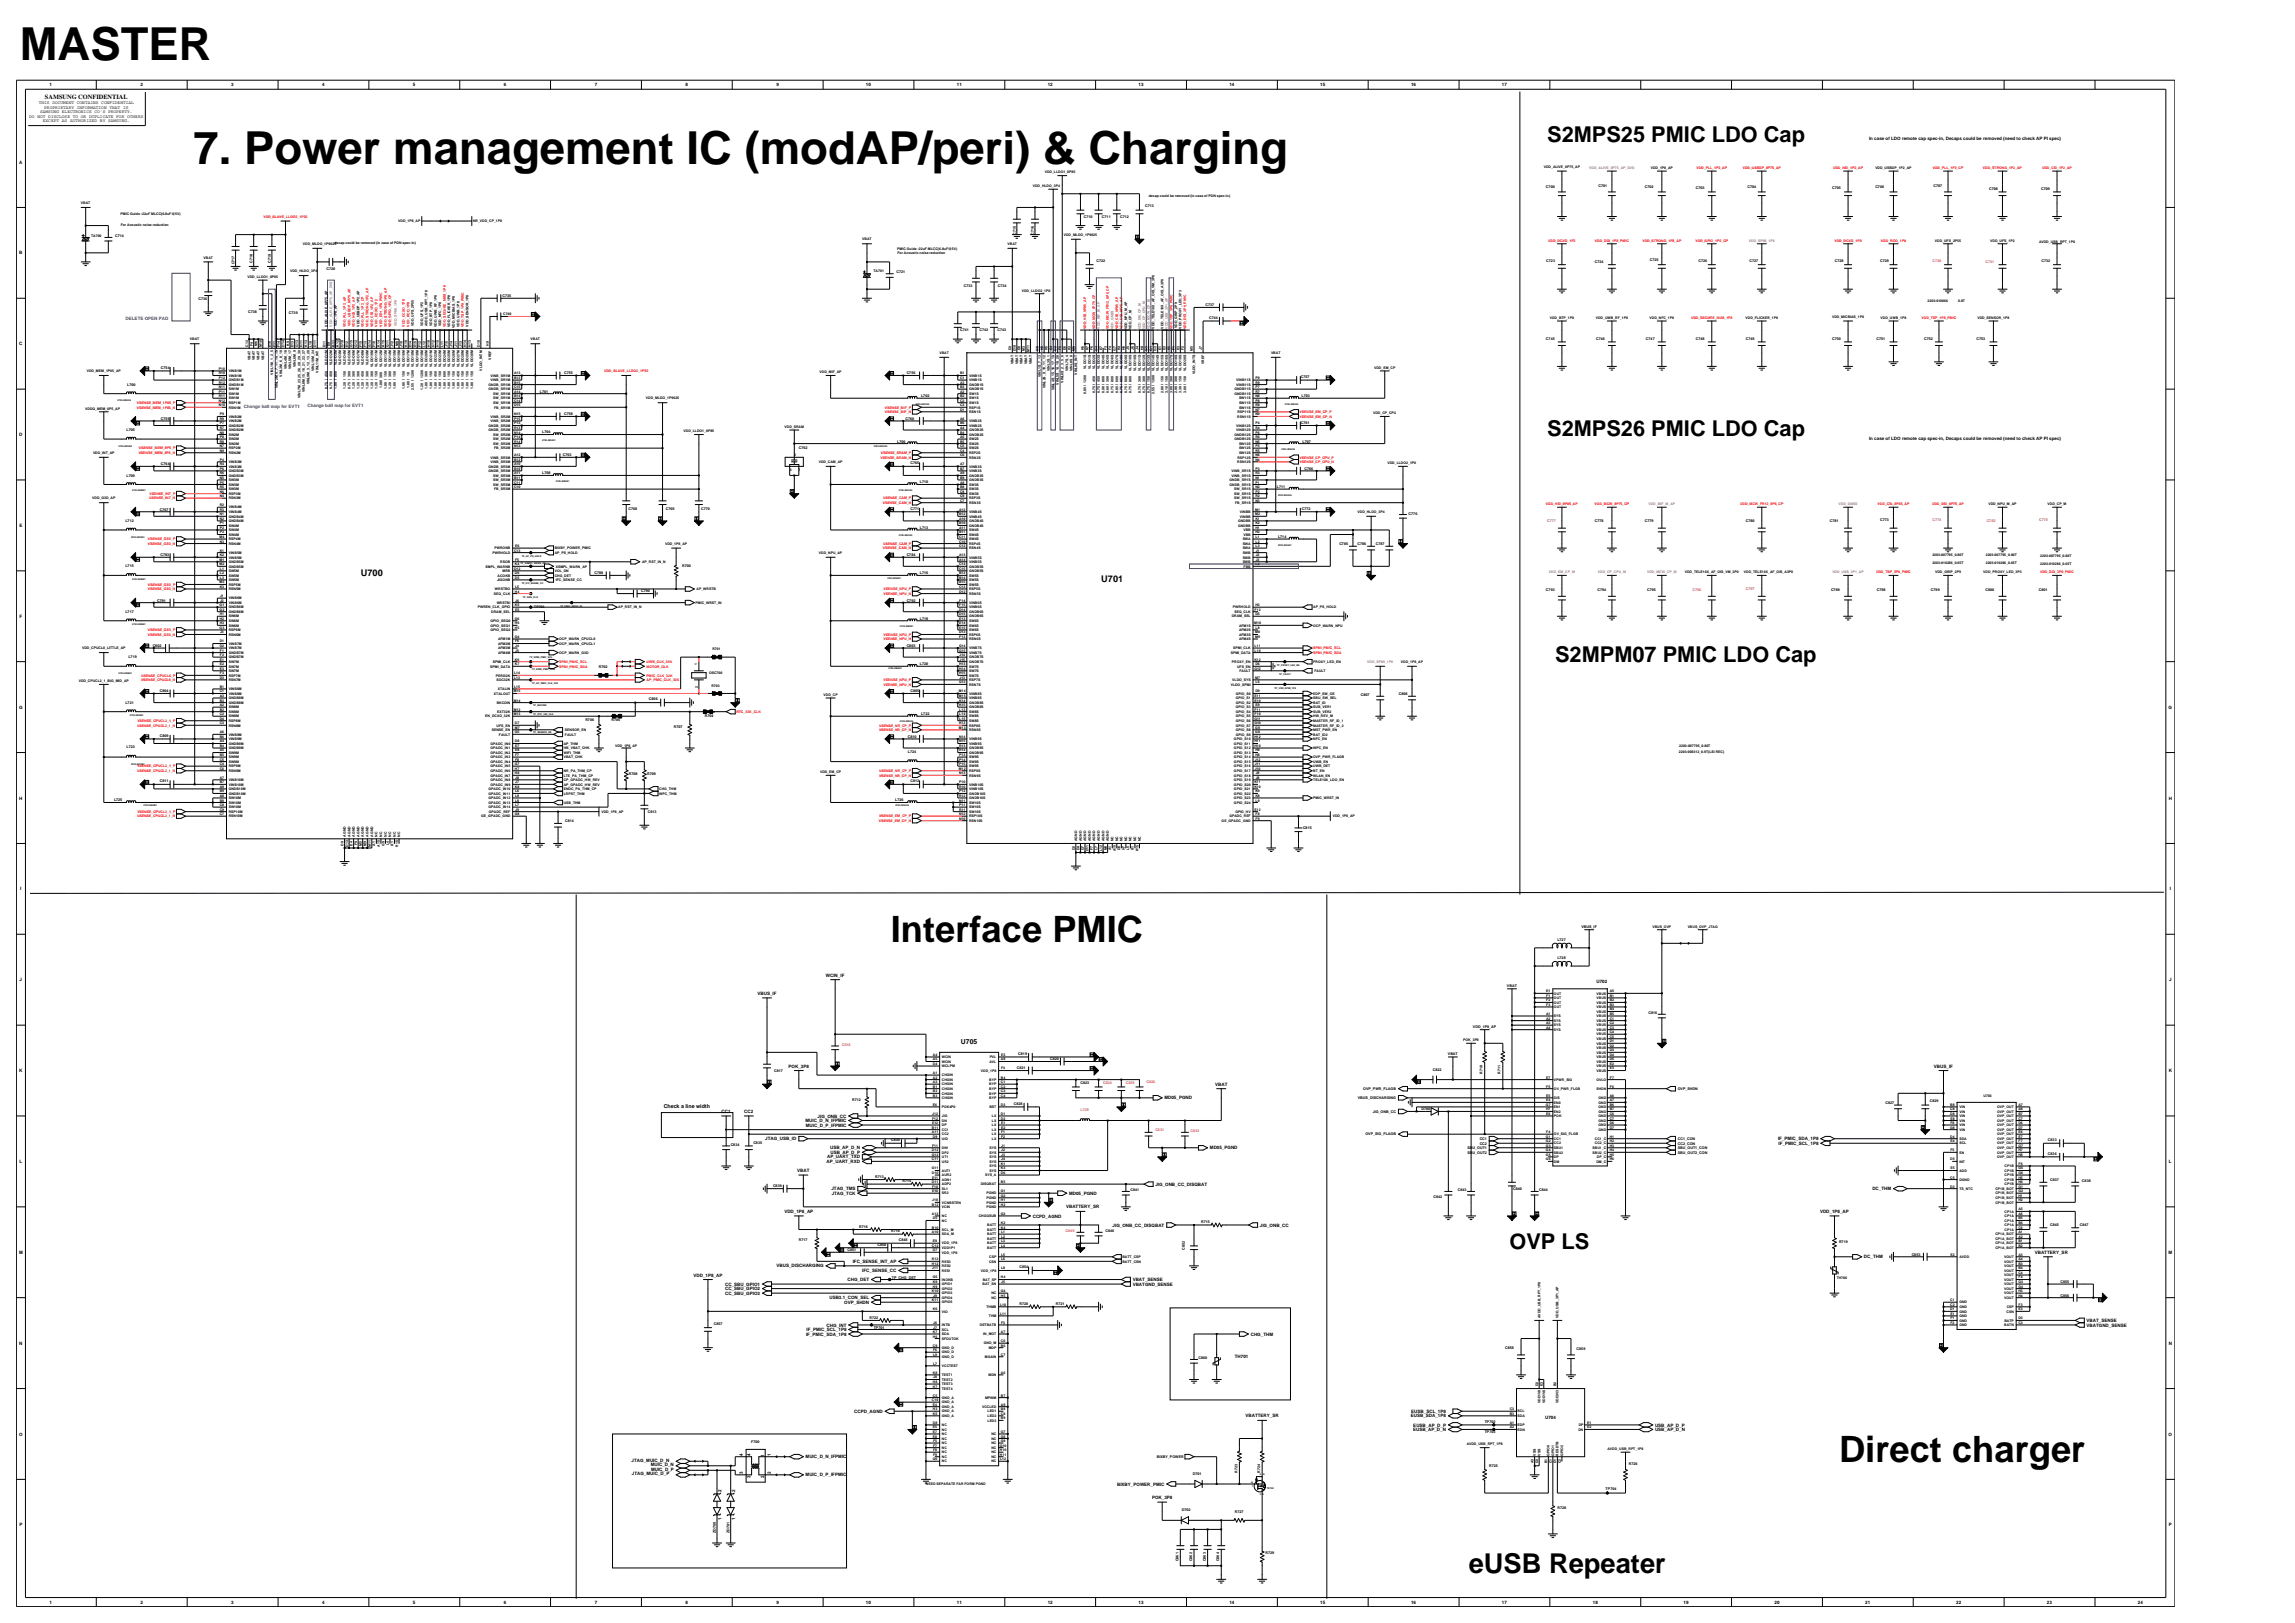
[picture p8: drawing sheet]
<svg xmlns="http://www.w3.org/2000/svg" width="420mm" height="297mm" viewBox="0 0 420 297" stroke-linecap="round" stroke-linejoin="round" font-family="sans-serif">
<defs><g id="words">
<g font-size="8.3">
<text x="3.6" y="10.9">MASTER</text>
<text x="35.4" y="30.1">7. Power management IC (modAP/peri) &amp; Charging</text>
</g>
<g font-size="6.6">
<text x="163" y="172.4">Interface PMIC</text>
<text x="336.5" y="267.6">Direct charger</text>
</g>
<text font-size="5" x="268.8" y="287.8">eUSB Repeater</text>
<g font-size="4">
<text x="283.1" y="25.9">S2MPS25 PMIC LDO Cap</text>
<text x="283.1" y="79.7">S2MPS26 PMIC LDO Cap</text>
<text x="284.6" y="121.1">S2MPM07 PMIC LDO Cap</text>
<text x="276.3" y="228.5">OVP LS</text>
</g>
<g font-size="1.7">
<text x="66" y="105.5">U700</text>
<text x="201.6" y="106.5">U701</text>
</g>
<text font-size="1.3" x="175.9" y="190.9">U705</text>
<text font-size="1.2" x="8.2" y="18.1">SAMSUNG CONFIDENTIAL</text>
<text font-size="1" x="121.5" y="202.8">Check a line width</text>
<g font-size=".8">
<text x="9.1" y="15.8">1</text>
<text x="25.7" y="15.8">2</text>
<text x="42.3" y="15.8">3</text>
<text x="59" y="15.8">4</text>
<text x="75.6" y="15.8">5</text>
<text x="92.2" y="15.8">6</text>
<text x="108.8" y="15.8">7</text>
<text x="125.5" y="15.8">8</text>
<text x="142.1" y="15.8">9</text>
<text x="158.5" y="15.8">10</text>
<text x="175.1" y="15.8">11</text>
<text x="191.7" y="15.8">12</text>
<text x="208.4" y="15.8">13</text>
<text x="225" y="15.8">14</text>
<text x="241.6" y="15.8">15</text>
<text x="258.2" y="15.8">16</text>
<text x="274.9" y="15.8">17</text>
<text x="5.4" y="21.6">DO NOT DISCLOSE TO OR DUPLICATE FOR OTHERS</text>
<text x="7.1" y="19.1">THIS DOCUMENT CONTAINS CONFIDENTIAL</text>
<text x="7.3" y="20.7">SAMSUNG ELECTRONICS CO'S PROPERTY.</text>
<text x="7.8" y="22.4">EXCEPT AS AUTHORIZED BY SAMSUNG.</text>
<text x="8.1" y="19.9">PROPRIETARY INFORMATION THAT IS</text>
<text x="3.5" y="29.9">A</text>
<text x="342" y="25.6">In case of LDO remote cap spec-in, Decaps could be removed (need to check AP PI spec)</text>
<text x="3.5" y="46.6">B</text>
<text x="3.5" y="63.2">C</text>
<text x="3.5" y="79.8">D</text>
<text x="342" y="80.4">In case of LDO remote cap spec-in, Decaps could be removed (need to check AP PI spec)</text>
<text x="3.6" y="96.4">E</text>
<text x="3.6" y="113.1">F</text>
<text x="3.5" y="129.7">G</text>
<text x="396.9" y="129.7">G</text>
<text x="3.5" y="146.3">H</text>
<text x="396.9" y="146.3">H</text>
<text x="3.7" y="162.9">I</text>
<text x="397.1" y="162.9">I</text>
<text x="3.6" y="179.6">J</text>
<text x="151.1" y="178.7">WCIN_IF</text>
<text x="292.2" y="179.9">U702</text>
<text x="397" y="179.6">J</text>
<text x="138.6" y="182.1">VBUS_IF</text>
<text x="3.5" y="196.2">K</text>
<text x="144.3" y="195.4">POK_3P8</text>
<text x="353.9" y="195.4">VBUS_IF</text>
<text x="396.9" y="196.2">K</text>
<text x="132.1" y="203.7">CC1</text>
<text x="136.2" y="203.7">CC2</text>
<text x="213.1" y="201.2">MD05_PGND</text>
<text x="222.4" y="198.7">VBAT</text>
<text x="140.1" y="208.7">JTAG_USB_ID</text>
<text x="147.4" y="205.3">MUIC_D_N_IFPMIC</text>
<text x="147.5" y="206.2">MUIC_D_P_IFPMIC</text>
<text x="149.6" y="204.5">JIG_ONB_CC</text>
<text x="325.4" y="208.7">IF_PMIC_SDA_1P8</text>
<text x="325.5" y="209.5">IF_PMIC_SCL_1P8</text>
<text x="3.6" y="212.8">L</text>
<text x="145.9" y="214.5">VBAT</text>
<text x="151.3" y="212.8">AP_UART_RXD</text>
<text x="151.4" y="212">AP_UART_TXD</text>
<text x="151.9" y="210.3">USB_AP_D_N</text>
<text x="152" y="211.2">USB_AP_D_P</text>
<text x="221.4" y="210.3">MD05_PGND</text>
<text x="396.9" y="212.8">L</text>
<text x="143.5" y="222">VDD_1P8_AP</text>
<text x="152.2" y="217.8">JTAG_TMS</text>
<text x="152.2" y="218.6">JTAG_TCK</text>
<text x="195.1" y="221.1">VBATTERY_SR</text>
<text x="195.7" y="218.6">MD05_PGND</text>
<text x="211.4" y="217">JIG_ONB_CC_DISQBAT</text>
<text x="333.1" y="222">VDD_1P8_AP</text>
<text x="342.7" y="217.8">DC_THM</text>
<text x="189" y="222.8">CCPD_AGND</text>
<text x="203.6" y="224.5">JIG_ONB_CC_DISQBAT</text>
<text x="230.6" y="224.5">JIG_ONB_CC</text>
<text x="3.5" y="229.4">M</text>
<text x="126.9" y="233.6">VDD_1P8_AP</text>
<text x="142.1" y="231.9">VBUS_DISCHARGING</text>
<text x="156" y="231.1">IFC_SENSE_INT_AP</text>
<text x="157.8" y="232.8">IFC_SENSE_CC</text>
<text x="341.1" y="230.3">DC_THM</text>
<text x="372.4" y="229.4">VBATTERY_SR</text>
<text x="396.8" y="229.4">M</text>
<text x="132.7" y="235.3">CC_SBU_GPIO1</text>
<text x="132.7" y="236.1">CC_SBU_GPIO2</text>
<text x="132.7" y="236.9">CC_SBU_GPIO3</text>
<text x="151.8" y="237.8">USB3.1_CON_SEL</text>
<text x="154.5" y="238.6">OVP_SHDN</text>
<text x="155.1" y="234.4">CHG_DET</text>
<text x="207.3" y="234.4">VBAT_SENSE</text>
<text x="207.3" y="235.3">VBATGND_SENSE</text>
<text x="147.5" y="244.4">IF_PMIC_SDA_1P8</text>
<text x="147.6" y="243.6">IF_PMIC_SCL_1P8</text>
<text x="151.3" y="242.7">CHG_INT</text>
<text x="228.9" y="244.4">CHG_THM</text>
<text x="381.8" y="241.9">VBAT_SENSE</text>
<text x="381.8" y="242.7">VBATGND_SENSE</text>
<text x="3.5" y="246.1">N</text>
<text x="226" y="248.5">TH701</text>
<text x="396.9" y="246.1">N</text>
<text x="3.5" y="262.7">O</text>
<text x="156.3" y="258.5">CCPD_AGND</text>
<text x="227.9" y="259.4">VBATTERY_SR</text>
<text x="258.2" y="259.4">EUSB_SDA_1P8</text>
<text x="258.3" y="258.5">EUSB_SCL_1P8</text>
<text x="258.6" y="261.9">EUSB_AP_D_N</text>
<text x="258.6" y="261">EUSB_AP_D_P</text>
<text x="282.8" y="259.6">U704</text>
<text x="302.9" y="261.9">USB_AP_D_N</text>
<text x="302.9" y="261">USB_AP_D_P</text>
<text x="396.9" y="262.7">O</text>
<text x="115.6" y="267.5">JTAG_MUIC_D_N</text>
<text x="115.6" y="270">JTAG_MUIC_D_P</text>
<text x="119.1" y="268.3">MUIC_D_N</text>
<text x="119.1" y="269.1">MUIC_D_P</text>
<text x="136" y="269.7" transform="rotate(-90 136 269.7)">3</text>
<text x="136" y="266.4" transform="rotate(-90 136 266.4)">4</text>
<text x="137.3" y="266.5" transform="rotate(-90 137.3 266.5)">4</text>
<text x="139.8" y="266.7" transform="rotate(-90 139.8 266.7)">1</text>
<text x="141" y="269.7" transform="rotate(-90 141 269.7)">2</text>
<text x="141" y="266.4" transform="rotate(-90 141 266.4)">1</text>
<text x="147.4" y="266.9">MUIC_D_N_IFPMIC</text>
<text x="132.1" y="273" transform="rotate(-90 132.1 273)">2</text>
<text x="134.5" y="273" transform="rotate(-90 134.5 273)">2</text>
<text x="137.3" y="270.5" transform="rotate(-90 137.3 270.5)">3</text>
<text x="139.9" y="270.4" transform="rotate(-90 139.9 270.4)">2</text>
<text x="147.4" y="270.2">MUIC_D_P_IFPMIC</text>
<text x="204.4" y="271.8">BIXBY_POWER_PMIC</text>
<text x="210.8" y="274.3">POK_3P8</text>
<text x="3.6" y="279.3">P</text>
<text x="132.1" y="278.1" transform="rotate(-90 132.1 278.1)">1</text>
<text x="134.5" y="278.1" transform="rotate(-90 134.5 278.1)">1</text>
<text x="396.9" y="279.3">P</text>
<text x="9.1" y="293.5">1</text>
<text x="25.7" y="293.5">2</text>
<text x="42.3" y="293.5">3</text>
<text x="59" y="293.5">4</text>
<text x="75.6" y="293.5">5</text>
<text x="92.2" y="293.5">6</text>
<text x="108.8" y="293.5">7</text>
<text x="125.5" y="293.5">8</text>
<text x="142.1" y="293.5">9</text>
<text x="158.5" y="293.5">10</text>
<text x="175.1" y="293.5">11</text>
<text x="191.7" y="293.5">12</text>
<text x="208.4" y="293.5">13</text>
<text x="225" y="293.5">14</text>
<text x="241.6" y="293.5">15</text>
<text x="258.2" y="293.5">16</text>
<text x="274.9" y="293.5">17</text>
<text x="291.5" y="293.5">18</text>
<text x="308.1" y="293.5">19</text>
<text x="324.7" y="293.5">20</text>
<text x="341.4" y="293.5">21</text>
<text x="358" y="293.5">22</text>
<text x="374.6" y="293.5">23</text>
<text x="391.2" y="293.5">24</text>
</g>
<g font-size=".8" fill="#00f">
<text x="23" y="58.6">DELETE OPEN PAD</text>
<text x="44.6" y="74.6">Change ball map for EVT1</text>
<text x="56.3" y="74.4">Change ball map for EVT1</text>
</g>
<g font-size=".7">
<text x="282.9" y="34.4">C700</text>
<text x="292.5" y="34.3">C701</text>
<text x="301" y="34.4">C702</text>
<text x="310.4" y="34.6">C703</text>
<text x="319.8" y="34.5">C704</text>
<text x="335.3" y="34.6">C705</text>
<text x="343.2" y="34.4">C706</text>
<text x="353.9" y="34.3">C707</text>
<text x="364" y="34.7">C708</text>
<text x="373.5" y="34.8">C709</text>
<text x="198.3" y="39.8">C710</text>
<text x="201.7" y="39.8">C711</text>
<text x="205" y="39.8">C712</text>
<text x="209.6" y="38">C713</text>
<text x="21.1" y="43.4">C714</text>
<text x="185.9" y="42.9" transform="rotate(-90 185.9 42.9)">C715</text>
<text x="189.2" y="42.9" transform="rotate(-90 189.2 42.9)">C716</text>
<text x="200.6" y="47.9">C722</text>
<text x="301.9" y="47.8">C725</text>
<text x="42.9" y="48.3" transform="rotate(-90 42.9 48.3)">C717</text>
<text x="46.2" y="48.1" transform="rotate(-90 46.2 48.1)">C718</text>
<text x="49.5" y="48.1" transform="rotate(-90 49.5 48.1)">C719</text>
<text x="59.7" y="49.4">C720</text>
<text x="164.1" y="50">C721</text>
<text x="176.4" y="52.5">C733</text>
<text x="182.6" y="52.5">C734</text>
<text x="283" y="48">C723</text>
<text x="291.9" y="48.1">C724</text>
<text x="310.8" y="48">C726</text>
<text x="320.2" y="48">C727</text>
<text x="335.8" y="48">C728</text>
<text x="344.1" y="48">C729</text>
<text x="373.6" y="48">C732</text>
<text x="36.3" y="54.8">C736</text>
<text x="45.4" y="57.3">C738</text>
<text x="52.9" y="57.5">C739</text>
<text x="92" y="54.4">C735</text>
<text x="220.6" y="56">C737</text>
<text x="221.3" y="58.4">C744</text>
<text x="175.7" y="60.6">C741</text>
<text x="179.2" y="60.6">C742</text>
<text x="182.6" y="60.6">C743</text>
<text x="282.9" y="62.3">C745</text>
<text x="292.1" y="62.3">C746</text>
<text x="301.2" y="62.3">C747</text>
<text x="310.4" y="62.3">C748</text>
<text x="319.5" y="62.3">C749</text>
<text x="335.3" y="62.3">C750</text>
<text x="343.4" y="62.3">C751</text>
<text x="352.1" y="62.3">C752</text>
<text x="361.7" y="62.3">C753</text>
<text x="23.3" y="70.6">L700</text>
<text x="29.5" y="67.5">C754</text>
<text x="98.8" y="71.8">L701</text>
<text x="103.2" y="68.5">C755</text>
<text x="165.9" y="68.5">C756</text>
<text x="238" y="69.2">C757</text>
<text x="29.5" y="76.8">C759</text>
<text x="103.2" y="76">C758</text>
<text x="165.7" y="76.8">C760</text>
<text x="168.6" y="72.7">L702</text>
<text x="238" y="77.5">C761</text>
<text x="238.2" y="72.7">L703</text>
<text x="23.2" y="78.9">L705</text>
<text x="99.2" y="79.3">L704</text>
<text x="103" y="83.5">C763</text>
<text x="146.2" y="82.2">C762</text>
<text x="164.2" y="81">L706</text>
<text x="238.4" y="81">L707</text>
<text x="23.2" y="87.2">L709</text>
<text x="29.5" y="85.1">C764</text>
<text x="99.2" y="86.8">L708</text>
<text x="166.6" y="85">C765</text>
<text x="168.4" y="88.5">L710</text>
<text x="233.7" y="89.3">L711</text>
<text x="238.7" y="86">C766</text>
<text x="22.9" y="95.5">L712</text>
<text x="29.2" y="93.4">C767</text>
<text x="115" y="93.2">C768</text>
<text x="121.9" y="93.2">C769</text>
<text x="128.3" y="93.2">C770</text>
<text x="166.6" y="93.3">C771</text>
<text x="238.2" y="93.3">C772</text>
<text x="257.8" y="94.3">C776</text>
<text x="291.9" y="95.5">C778</text>
<text x="301" y="95.5">C779</text>
<text x="319.5" y="95.5">C780</text>
<text x="334.9" y="95.5">C781</text>
<text x="344.1" y="95.4">C773</text>
<text x="29.4" y="101.8">C783</text>
<text x="165.9" y="101.8">C784</text>
<text x="168.4" y="96.8">L713</text>
<text x="233.9" y="98.4">L714</text>
<text x="245.1" y="99.7">C785</text>
<text x="248.4" y="99.7">C786</text>
<text x="251.8" y="99.7">C787</text>
<text x="22.9" y="103.8">L715</text>
<text x="108.8" y="105.1">C788</text>
<text x="124.8" y="103.8">R700</text>
<text x="168.4" y="105.1">L716</text>
<text x="22.9" y="112.1">L717</text>
<text x="28.8" y="110.1">C791</text>
<text x="117.4" y="108.4">C790</text>
<text x="165.9" y="110.1">C792</text>
<text x="168.4" y="113.4">L718</text>
<text x="282.9" y="108.2">C793</text>
<text x="292.4" y="108.1">C794</text>
<text x="301.4" y="108.2">C795</text>
<text x="335.1" y="108.2">C789</text>
<text x="343.5" y="108.1">C798</text>
<text x="353.4" y="108.2">C799</text>
<text x="363.4" y="108.2">C800</text>
<text x="373.1" y="108.2">C801</text>
<text x="27.9" y="118.4">C802</text>
<text x="165.9" y="118.4">C803</text>
<text x="23.5" y="120.5">L719</text>
<text x="109.6" y="122.2">R702</text>
<text x="168.4" y="121.7">L720</text>
<text x="22.9" y="128.8">L721</text>
<text x="29.2" y="126.5">C804</text>
<text x="107.1" y="131.9">R706</text>
<text x="118.8" y="128.1">C806</text>
<text x="129" y="131.2">R704</text>
<text x="166.6" y="126.5">C805</text>
<text x="168.6" y="130.8">L722</text>
<text x="249.1" y="127.3">C807</text>
<text x="256" y="127.2">C808</text>
<text x="23.2" y="136.9">L723</text>
<text x="29.2" y="134.9">C809</text>
<text x="111.9" y="132">R705</text>
<text x="123.3" y="133.1">R707</text>
<text x="166.1" y="135">C810</text>
<text x="166.1" y="137.9">L724</text>
<text x="29.2" y="143.2">C811</text>
<text x="115.1" y="141.7">R708</text>
<text x="118.4" y="141.7">R709</text>
<text x="166.6" y="143.2">C812</text>
<text x="20.9" y="146.6">L725</text>
<text x="118.6" y="148.8">C813</text>
<text x="163.8" y="146.6">L726</text>
<text x="103.4" y="150.4">C814</text>
<text x="238.5" y="151.6">C815</text>
<text x="285" y="172.2">L727</text>
<text x="289.4" y="169.8">VBUS_IF</text>
<text x="285" y="175.6">L728</text>
<text x="275.8" y="180.5">VBAT</text>
<text x="301.7" y="185.6">C816</text>
<text x="269.6" y="188">VDD_1P8_AP</text>
<text x="141.7" y="196.1">C817</text>
<text x="186.1" y="195.5">C821</text>
<text x="186.4" y="193">C819</text>
<text x="192.2" y="193.9">C820</text>
<text x="262.2" y="195.9">C822</text>
<text x="265" y="193">VBAT</text>
<text x="271.3" y="196.5" transform="rotate(-90 271.3 196.5)">R710</text>
<text x="274.6" y="196.5" transform="rotate(-90 274.6 196.5)">R711</text>
<text x="155.9" y="201.5">R712</text>
<text x="185.5" y="202.2">C828</text>
<text x="197.7" y="198.4">C823</text>
<text x="248.5" y="201.1">VBUS_DISCHARGING</text>
<text x="249.5" y="199.5">OVP_PWR_FLAGB</text>
<text x="251.2" y="203.6">JIG_ONB_CC</text>
<text x="260.1" y="203.2">D700</text>
<text x="307" y="199.5">OVP_SHDN</text>
<text x="345.1" y="201.9">C827</text>
<text x="353.2" y="201.7">C829</text>
<text x="133.7" y="209.6">C834</text>
<text x="137.9" y="209.4">C835</text>
<text x="163.1" y="208.8">C830</text>
<text x="249.9" y="207.8">OVP_SIG_FLAGB</text>
<text x="270.8" y="208.6">CC1</text>
<text x="270.8" y="209.4">CC2</text>
<text x="307" y="208.6">CC1_CON</text>
<text x="307" y="209.4">CC2_CON</text>
<text x="374.8" y="208.8">C833</text>
<text x="160.2" y="215.5">R713</text>
<text x="268.6" y="210.3">SBU_OUT1</text>
<text x="268.6" y="211.1">SBU_OUT2</text>
<text x="307" y="210.3">SBU_OUT1_CON</text>
<text x="307" y="211.1">SBU_OUT2_CON</text>
<text x="374.8" y="211.3">C836</text>
<text x="141.5" y="217.2">C839</text>
<text x="165.2" y="216.3">R714</text>
<text x="206.9" y="217.9">C841</text>
<text x="262.4" y="219.2">C842</text>
<text x="266.8" y="218">C843</text>
<text x="276.9" y="217.8">C840</text>
<text x="281.7" y="218">C844</text>
<text x="375.2" y="216.1">C837</text>
<text x="381" y="216.3">C838</text>
<text x="146.2" y="227.1">R717</text>
<text x="157.3" y="224.6">R716</text>
<text x="160.6" y="228">C850</text>
<text x="163.1" y="225.5">R718</text>
<text x="164.5" y="227.1">C848</text>
<text x="202.3" y="225.4">C846</text>
<text x="219.8" y="223.8">R715</text>
<text x="336.5" y="227.5">R719</text>
<text x="375.2" y="224.4">C845</text>
<text x="380.6" y="224.4">C847</text>
<text x="155.1" y="228.9">C851</text>
<text x="163.2" y="234">TP_CHG_DET</text>
<text x="186.6" y="232.1">C854</text>
<text x="216.9" y="228.7" transform="rotate(-90 216.9 228.7)">C852</text>
<text x="349.8" y="229.8">C853</text>
<text x="186.6" y="238.8">R720</text>
<text x="193.2" y="238.8">R721</text>
<text x="377.1" y="234.8">C855</text>
<text x="377.1" y="237.3">C856</text>
<text x="130.7" y="242.5">C857</text>
<text x="159.1" y="241.3">R722</text>
<text x="159.9" y="243.1">TP701</text>
<text x="219.3" y="248.7">C860</text>
<text x="275.4" y="246.8">C858</text>
<text x="288.5" y="247">C859</text>
<text x="271.7" y="260.4">TP702</text>
<text x="271.7" y="262.2">TP703</text>
<text x="137.5" y="264.1">F700</text>
<text x="211.7" y="266.8">BIXBY_POWER</text>
<text x="218.3" y="269.9">D701</text>
<text x="226.5" y="269.5" transform="rotate(-90 226.5 269.5)">R723</text>
<text x="230.6" y="269.5" transform="rotate(-90 230.6 269.5)">R724</text>
<text x="272.5" y="268.5">R725</text>
<text x="298.1" y="268">R726</text>
<text x="293.8" y="272.6">TP704</text>
<text x="131" y="280.5" transform="rotate(-90 131 280.5)">ZD700</text>
<text x="133.5" y="280.5" transform="rotate(-90 133.5 280.5)">ZD701</text>
<text x="216.3" y="276.5">D702</text>
<text x="226" y="276.9">R727</text>
<text x="285" y="276.1">R728</text>
<text x="215.7" y="285.7" transform="rotate(-90 215.7 285.7)">C861</text>
<text x="218.2" y="285.7" transform="rotate(-90 218.2 285.7)">C862</text>
<text x="220.6" y="285.7" transform="rotate(-90 220.6 285.7)">C863</text>
<text x="223.1" y="285.7" transform="rotate(-90 223.1 285.7)">C864</text>
<text x="231.6" y="284.4">R729</text>
</g>
<g font-size=".7" fill="#cc7f32">
<text x="353.6" y="48">C730</text>
<text x="363.4" y="48.1">C731</text>
<text x="283.1" y="95.5">C777</text>
<text x="353.6" y="95.4">C774</text>
<text x="363.6" y="95.5">C782</text>
<text x="373.2" y="95.4">C775</text>
<text x="319.5" y="108">C797</text>
<text x="309.7" y="108.2">C796</text>
<text x="154.1" y="191.3">C818</text>
<text x="197.7" y="203.4">L729</text>
<text x="201.9" y="198.4">C824</text>
<text x="206" y="198.4">C825</text>
<text x="209.8" y="198.2">C826</text>
<text x="211.4" y="206.9">C831</text>
<text x="217.9" y="207.1">C832</text>
<text x="195" y="225.4">C849</text>
</g>
<g font-size=".6">
<text x="189" y="34.2">VDD_HLDO_3P4</text>
<text x="191.2" y="31.7">VDD_LLDO1_0P85</text>
<text x="282.5" y="30.7">VDD_ALIVE_0P75_AP</text>
<text x="302.1" y="30.9">VDD_1P8_AP</text>
<text x="343.2" y="30.9">VDD_USBDP_1P2_AP</text>
<text x="14.8" y="37.4">VBAT</text>
<text x="22.1" y="39.4">PMIC Guide :22uF MLCC(6.8uF@5V)</text>
<text x="22.1" y="41.3">For Acoustic noise reduction</text>
<text x="72.9" y="40.7">VDD_1P8_AP</text>
<text x="86.6" y="40.7">NR_VDD_CP_1P8</text>
<text x="210.2" y="36.1">decap could be removed (in case of PDN spec-in)</text>
<text x="16.7" y="43.4">TA700</text>
<text x="37.3" y="47.3">VBAT</text>
<text x="55.4" y="44.8">VDD_MLDO_1P9625</text>
<text x="61.2" y="44.6">decap could be removed (in case of PDN spec-in)</text>
<text x="157.8" y="44">VBAT</text>
<text x="164.2" y="45.7">PMIC Guide :22uF MLCC(6.8uF@5V)</text>
<text x="164.2" y="46.5">For Acoustic noise reduction</text>
<text x="184.4" y="44.8">VBAT</text>
<text x="194.7" y="43.2">VDD_MLDO_1P9625</text>
<text x="354.1" y="44.2">VDD_UFS_2P55</text>
<text x="364.2" y="44.2">VDD_UFS_1P2</text>
<text x="373.2" y="44.4">AVDD_USB_RPT_1P8</text>
<text x="45.3" y="50.9">VDD_LLDO1_0P85</text>
<text x="53.1" y="49.8">VDD_HLDO_3P4</text>
<text x="159.9" y="49.8">TA701</text>
<text x="187" y="53.4">VDD_LLDO2_1P0</text>
<text x="60" y="59.8" transform="rotate(-90 60 59.8)">VDD_ALIVE_0P75_AP</text>
<text x="61.6" y="59.7" transform="rotate(-90 61.6 59.7)">VDD_1P8_AP</text>
<text x="65.8" y="59.8" transform="rotate(-90 65.8 59.8)">VDD_USBDP_1P2_AP</text>
<text x="75.8" y="59.7" transform="rotate(-90 75.8 59.7)">VDD_UFS_2P55</text>
<text x="77.4" y="59.7" transform="rotate(-90 77.4 59.7)">VDD_UFS_1P2</text>
<text x="78.2" y="59.7" transform="rotate(-90 78.2 59.7)">AVDD_USB_RPT_1P8</text>
<text x="79.1" y="59.7" transform="rotate(-90 79.1 59.7)">VDD_BTP_1P8</text>
<text x="79.9" y="59.8" transform="rotate(-90 79.9 59.8)">VDD_UWB_RF_1P8</text>
<text x="80.7" y="59.7" transform="rotate(-90 80.7 59.7)">VDD_NFC_1P8</text>
<text x="82.4" y="59.8" transform="rotate(-90 82.4 59.8)">VDD_FLICKER_1P8</text>
<text x="84.1" y="59.8" transform="rotate(-90 84.1 59.8)">VDD_UWB_1P8</text>
<text x="85.7" y="59.8" transform="rotate(-90 85.7 59.8)">VDD_SENSOR_1P8</text>
<text x="92.1" y="57.7">C740</text>
<text x="283.6" y="58.3">VDD_BTP_1P8</text>
<text x="292" y="58.3">VDD_UWB_RF_1P8</text>
<text x="301.9" y="58.3">VDD_NFC_1P8</text>
<text x="319.5" y="58.3">VDD_FLICKER_1P8</text>
<text x="335.3" y="58.1">VDD_MICBIAS_1P8</text>
<text x="344.2" y="58.3">VDD_UWB_1P8</text>
<text x="352.8" y="55.2">2203-010066</text>
<text x="358.4" y="55.2">0.8T</text>
<text x="361.9" y="58.3">VDD_SENSOR_1P8</text>
<text x="34.8" y="62.3">VBAT</text>
<text x="45.4" y="63.5" transform="rotate(-90 45.4 63.5)">C12</text>
<text x="45.8" y="65.9" transform="rotate(-90 45.8 65.9)">VBAT</text>
<text x="46.2" y="63.3" transform="rotate(-90 46.2 63.3)">F4</text>
<text x="46.7" y="65.9" transform="rotate(-90 46.7 65.9)">VBAT</text>
<text x="47.1" y="63.3" transform="rotate(-90 47.1 63.3)">M6</text>
<text x="47.5" y="65.9" transform="rotate(-90 47.5 65.9)">VBAT</text>
<text x="47.9" y="63.5" transform="rotate(-90 47.9 63.5)">M10</text>
<text x="48.3" y="65.9" transform="rotate(-90 48.3 65.9)">VBAT</text>
<text x="49.6" y="63.5" transform="rotate(-90 49.6 63.5)">E10</text>
<text x="50.4" y="63.4" transform="rotate(-90 50.4 63.4)">F11</text>
<text x="51.2" y="63.4" transform="rotate(-90 51.2 63.4)">F14</text>
<text x="52.1" y="63.5" transform="rotate(-90 52.1 63.5)">D14</text>
<text x="52.9" y="63.3" transform="rotate(-90 52.9 63.3)">K9</text>
<text x="53.7" y="63.5" transform="rotate(-90 53.7 63.5)">E13</text>
<text x="54.6" y="63.5" transform="rotate(-90 54.6 63.5)">G13</text>
<text x="55.4" y="63.5" transform="rotate(-90 55.4 63.5)">H11</text>
<text x="56.2" y="63.5" transform="rotate(-90 56.2 63.5)">K13</text>
<text x="57.1" y="63.4" transform="rotate(-90 57.1 63.4)">L10</text>
<text x="57.9" y="63.5" transform="rotate(-90 57.9 63.5)">D11</text>
<text x="59.5" y="63.5" transform="rotate(-90 59.5 63.5)">E11</text>
<text x="60.4" y="63.3" transform="rotate(-90 60.4 63.3)">E9</text>
<text x="61.2" y="63.5" transform="rotate(-90 61.2 63.5)">K11</text>
<text x="62" y="63.5" transform="rotate(-90 62 63.5)">K12</text>
<text x="62.9" y="63.5" transform="rotate(-90 62.9 63.5)">G10</text>
<text x="63.7" y="63.5" transform="rotate(-90 63.7 63.5)">E12</text>
<text x="64.5" y="63.5" transform="rotate(-90 64.5 63.5)">G15</text>
<text x="65.4" y="63.5" transform="rotate(-90 65.4 63.5)">G12</text>
<text x="66.2" y="63.4" transform="rotate(-90 66.2 63.4)">F15</text>
<text x="67" y="63.4" transform="rotate(-90 67 63.4)">F13</text>
<text x="67.9" y="63.5" transform="rotate(-90 67.9 63.5)">G14</text>
<text x="68.7" y="63.4" transform="rotate(-90 68.7 63.4)">F10</text>
<text x="69.5" y="63.5" transform="rotate(-90 69.5 63.5)">K14</text>
<text x="70.4" y="63.5" transform="rotate(-90 70.4 63.5)">K15</text>
<text x="71.2" y="63.5" transform="rotate(-90 71.2 63.5)">G11</text>
<text x="72" y="63.4" transform="rotate(-90 72 63.4)">J12</text>
<text x="72.8" y="63.3" transform="rotate(-90 72.8 63.3)">M8</text>
<text x="73.7" y="63.4" transform="rotate(-90 73.7 63.4)">J10</text>
<text x="74.5" y="63.5" transform="rotate(-90 74.5 63.5)">K10</text>
<text x="75.3" y="63.5" transform="rotate(-90 75.3 63.5)">E14</text>
<text x="76.2" y="63.5" transform="rotate(-90 76.2 63.5)">E15</text>
<text x="77" y="63.4" transform="rotate(-90 77 63.4)">F12</text>
<text x="77.8" y="63.4" transform="rotate(-90 77.8 63.4)">L12</text>
<text x="78.7" y="63.5" transform="rotate(-90 78.7 63.5)">H10</text>
<text x="79.5" y="63.5" transform="rotate(-90 79.5 63.5)">H12</text>
<text x="80.3" y="63.5" transform="rotate(-90 80.3 63.5)">H15</text>
<text x="81.2" y="63.4" transform="rotate(-90 81.2 63.4)">L11</text>
<text x="82" y="63.4" transform="rotate(-90 82 63.4)">J15</text>
<text x="82.8" y="63.4" transform="rotate(-90 82.8 63.4)">J14</text>
<text x="83.2" y="60" transform="rotate(-90 83.2 60)">VDD_MICBIAS_1P8</text>
<text x="83.7" y="63.4" transform="rotate(-90 83.7 63.4)">J11</text>
<text x="84.5" y="63.4" transform="rotate(-90 84.5 63.4)">J13</text>
<text x="85.3" y="63.5" transform="rotate(-90 85.3 63.5)">H14</text>
<text x="86.1" y="63.5" transform="rotate(-90 86.1 63.5)">H13</text>
<text x="87.8" y="63.5" transform="rotate(-90 87.8 63.5)">D10</text>
<text x="89.5" y="63.3" transform="rotate(-90 89.5 63.3)">H9</text>
<text x="89.9" y="65.8" transform="rotate(-90 89.9 65.8)">VREF</text>
<text x="97.1" y="62.3">VBAT</text>
<text x="171.9" y="64.8">VBAT</text>
<text x="185.1" y="64.1" transform="rotate(-90 185.1 64.1)">D3</text>
<text x="185.9" y="64.3" transform="rotate(-90 185.9 64.3)">D10</text>
<text x="186.7" y="64.1" transform="rotate(-90 186.7 64.1)">E8</text>
<text x="187.6" y="64.2" transform="rotate(-90 187.6 64.2)">M3</text>
<text x="188.4" y="64.3" transform="rotate(-90 188.4 64.3)">M11</text>
<text x="190.1" y="64.2" transform="rotate(-90 190.1 64.2)">G6</text>
<text x="190.9" y="64.1" transform="rotate(-90 190.9 64.1)">H5</text>
<text x="191.7" y="64.1" transform="rotate(-90 191.7 64.1)">K5</text>
<text x="192.5" y="64.1" transform="rotate(-90 192.5 64.1)">E4</text>
<text x="193.4" y="64.2" transform="rotate(-90 193.4 64.2)">G3</text>
<text x="194.2" y="64.1" transform="rotate(-90 194.2 64.1)">F5</text>
<text x="195" y="64.1" transform="rotate(-90 195 64.1)">E6</text>
<text x="195.9" y="64.1" transform="rotate(-90 195.9 64.1)">K3</text>
<text x="196.7" y="64.2" transform="rotate(-90 196.7 64.2)">M6</text>
<text x="198.4" y="64.1" transform="rotate(-90 198.4 64.1)">K6</text>
<text x="199.2" y="64.1" transform="rotate(-90 199.2 64.1)">K7</text>
<text x="200" y="64.1" transform="rotate(-90 200 64.1)">F6</text>
<text x="200.9" y="64.2" transform="rotate(-90 200.9 64.2)">G4</text>
<text x="201.7" y="64.1" transform="rotate(-90 201.7 64.1)">E7</text>
<text x="202.5" y="64.1" transform="rotate(-90 202.5 64.1)">F3</text>
<text x="203.4" y="64.1" transform="rotate(-90 203.4 64.1)">F4</text>
<text x="204.2" y="64.2" transform="rotate(-90 204.2 64.2)">G7</text>
<text x="205" y="64.1" transform="rotate(-90 205 64.1)">K4</text>
<text x="205.8" y="64.1" transform="rotate(-90 205.8 64.1)">H6</text>
<text x="206.3" y="60.3" transform="rotate(-90 206.3 60.3)">VDD_NPU_M_AP</text>
<text x="206.7" y="64.1" transform="rotate(-90 206.7 64.1)">J5</text>
<text x="207.1" y="60.3" transform="rotate(-90 207.1 60.3)">VDD_CP_M</text>
<text x="207.5" y="64.1" transform="rotate(-90 207.5 64.1)">J6</text>
<text x="208.3" y="64.1" transform="rotate(-90 208.3 64.1)">J4</text>
<text x="209.2" y="64.1" transform="rotate(-90 209.2 64.1)">H4</text>
<text x="210" y="64.2" transform="rotate(-90 210 64.2)">G5</text>
<text x="210.8" y="64.2" transform="rotate(-90 210.8 64.2)">G1</text>
<text x="211.3" y="60.2" transform="rotate(-90 211.3 60.2)">VDD_TELE10X_AF_OIS_VM_3P0</text>
<text x="211.7" y="64.2" transform="rotate(-90 211.7 64.2)">G2</text>
<text x="212.5" y="64.1" transform="rotate(-90 212.5 64.1)">E1</text>
<text x="212.9" y="60.1" transform="rotate(-90 212.9 60.1)">VDD_TELE10X_AF_OIS_A3P0</text>
<text x="213.3" y="64.1" transform="rotate(-90 213.3 64.1)">E2</text>
<text x="214.2" y="64.1" transform="rotate(-90 214.2 64.1)">E5</text>
<text x="215" y="64.1" transform="rotate(-90 215 64.1)">F1</text>
<text x="215.4" y="60.1" transform="rotate(-90 215.4 60.1)">VDD_GRIP_2P9</text>
<text x="215.8" y="64.1" transform="rotate(-90 215.8 64.1)">E3</text>
<text x="216.2" y="60.2" transform="rotate(-90 216.2 60.2)">VDD_PROXY_LED_3P3</text>
<text x="216.7" y="64.1" transform="rotate(-90 216.7 64.1)">F2</text>
<text x="218.3" y="64.2" transform="rotate(-90 218.3 64.2)">M5</text>
<text x="220" y="64.1" transform="rotate(-90 220 64.1)">J7</text>
<text x="232.6" y="64.8">VBAT</text>
<text x="15.9" y="68.1">VDD_MEM_1P05_AP</text>
<text x="40" y="70.2">R12</text>
<text x="40" y="68.5">R10</text>
<text x="40" y="71">N11</text>
<text x="40.1" y="67.7">P10</text>
<text x="40.1" y="71.8">P11</text>
<text x="40.1" y="69.4">P12</text>
<text x="41.9" y="70.6">GNDB1M</text>
<text x="41.9" y="68.9">VINB1M</text>
<text x="41.9" y="68.1">VINB1M</text>
<text x="41.9" y="69.8">GNDB1M</text>
<text x="41.9" y="71.4">SW1M</text>
<text x="50" y="68.6" transform="rotate(-90 50 68.6)">VINL1M_1_2_5</text>
<text x="50.8" y="71.1" transform="rotate(-90 50.8 71.1)">VINL2M_4_7_11_14_19</text>
<text x="51.6" y="68.9" transform="rotate(-90 51.6 68.9)">VINL3M_6_8_10</text>
<text x="52.5" y="67.5" transform="rotate(-90 52.5 67.5)">VINL4M_18</text>
<text x="53.3" y="67.5" transform="rotate(-90 53.3 67.5)">VINL5M_17</text>
<text x="54.2" y="67.2" transform="rotate(-90 54.2 67.2)">VINL6M_9</text>
<text x="55.8" y="71.8" transform="rotate(-90 55.8 71.8)">VINL8M_15_16_21_22_27</text>
<text x="56.6" y="70.3" transform="rotate(-90 56.6 70.3)">VINL9M_3_12_13_20</text>
<text x="57.5" y="67.9" transform="rotate(-90 57.5 67.9)">VINL10M_24</text>
<text x="58.3" y="68.2" transform="rotate(-90 58.3 68.2)">VINL11M_INT</text>
<text x="60" y="71.1" transform="rotate(-90 60 71.1)">0.75 / 450</text>
<text x="60" y="66.8" transform="rotate(-90 60 66.8)">VLDO1M</text>
<text x="60.8" y="71.1" transform="rotate(-90 60.8 71.1)">0.75 / 450</text>
<text x="60.8" y="66.8" transform="rotate(-90 60.8 66.8)">VLDO2M</text>
<text x="61.6" y="71.1" transform="rotate(-90 61.6 71.1)">1.80 / 800</text>
<text x="61.6" y="66.8" transform="rotate(-90 61.6 66.8)">VLDO3M</text>
<text x="62.5" y="66.8" transform="rotate(-90 62.5 66.8)">VLDO3M</text>
<text x="63.3" y="71.1" transform="rotate(-90 63.3 71.1)">1.20 / 150</text>
<text x="63.3" y="66.8" transform="rotate(-90 63.3 66.8)">VLDO4M</text>
<text x="64.1" y="71.1" transform="rotate(-90 64.1 71.1)">0.75 / 300</text>
<text x="64.1" y="66.8" transform="rotate(-90 64.1 66.8)">VLDO5M</text>
<text x="64.9" y="71.1" transform="rotate(-90 64.9 71.1)">1.20 / 300</text>
<text x="64.9" y="66.8" transform="rotate(-90 64.9 66.8)">VLDO6M</text>
<text x="65.8" y="71.1" transform="rotate(-90 65.8 71.1)">1.20 / 300</text>
<text x="65.8" y="66.8" transform="rotate(-90 65.8 66.8)">VLDO7M</text>
<text x="66.6" y="71.1" transform="rotate(-90 66.6 71.1)">1.20 / 450</text>
<text x="66.6" y="66.8" transform="rotate(-90 66.6 66.8)">VLDO8M</text>
<text x="67.4" y="71.1" transform="rotate(-90 67.4 71.1)">1.20 / 300</text>
<text x="67.4" y="66.8" transform="rotate(-90 67.4 66.8)">VLDO9M</text>
<text x="68.3" y="71.1" transform="rotate(-90 68.3 71.1)">1.20 / 300</text>
<text x="68.3" y="67.1" transform="rotate(-90 68.3 67.1)">VLDO10M</text>
<text x="69.1" y="71.1" transform="rotate(-90 69.1 71.1)">1.20 / 150</text>
<text x="69.1" y="67.1" transform="rotate(-90 69.1 67.1)">VLDO11M</text>
<text x="69.9" y="71.1" transform="rotate(-90 69.9 71.1)">1.80 / 300</text>
<text x="69.9" y="67.1" transform="rotate(-90 69.9 67.1)">VLDO12M</text>
<text x="70.8" y="71.1" transform="rotate(-90 70.8 71.1)">1.80 / 150</text>
<text x="70.8" y="67.1" transform="rotate(-90 70.8 67.1)">VLDO13M</text>
<text x="71.6" y="71.1" transform="rotate(-90 71.6 71.1)">1.20 / 300</text>
<text x="71.6" y="67.1" transform="rotate(-90 71.6 67.1)">VLDO14M</text>
<text x="72.4" y="71.1" transform="rotate(-90 72.4 71.1)">1.80 / 150</text>
<text x="72.4" y="67.1" transform="rotate(-90 72.4 67.1)">VLDO15M</text>
<text x="73.3" y="67.1" transform="rotate(-90 73.3 67.1)">VLDO15M</text>
<text x="74.1" y="71.1" transform="rotate(-90 74.1 71.1)">1.80 / 150</text>
<text x="74.1" y="67.1" transform="rotate(-90 74.1 67.1)">VLDO16M</text>
<text x="74.9" y="71.1" transform="rotate(-90 74.9 71.1)">1.80 /</text>
<text x="74.9" y="68.8" transform="rotate(-90 74.9 68.8)">10</text>
<text x="74.9" y="67.1" transform="rotate(-90 74.9 67.1)">VLDO17M</text>
<text x="75.8" y="71.3" transform="rotate(-90 75.8 71.3)">2.55 / 1200</text>
<text x="75.8" y="67.1" transform="rotate(-90 75.8 67.1)">VLDO18M</text>
<text x="76.6" y="67.1" transform="rotate(-90 76.6 67.1)">VLDO18M</text>
<text x="77.4" y="71.3" transform="rotate(-90 77.4 71.3)">1.20 / 1200</text>
<text x="77.4" y="67.1" transform="rotate(-90 77.4 67.1)">VLDO19M</text>
<text x="78.2" y="71.1" transform="rotate(-90 78.2 71.1)">1.80 / 300</text>
<text x="78.2" y="67.1" transform="rotate(-90 78.2 67.1)">VLDO20M</text>
<text x="79.1" y="71.1" transform="rotate(-90 79.1 71.1)">1.80 / 150</text>
<text x="79.1" y="67.1" transform="rotate(-90 79.1 67.1)">VLDO21M</text>
<text x="79.9" y="71.1" transform="rotate(-90 79.9 71.1)">1.80 / 450</text>
<text x="79.9" y="67.1" transform="rotate(-90 79.9 67.1)">VLDO22M</text>
<text x="80.7" y="71.1" transform="rotate(-90 80.7 71.1)">1.80 / 150</text>
<text x="80.7" y="67.1" transform="rotate(-90 80.7 67.1)">VLDO23M</text>
<text x="81.6" y="71.1" transform="rotate(-90 81.6 71.1)">1.80 / 600</text>
<text x="81.6" y="67.1" transform="rotate(-90 81.6 67.1)">VLDO24M</text>
<text x="82.4" y="71.1" transform="rotate(-90 82.4 71.1)">1.80 / 150</text>
<text x="82.4" y="67.1" transform="rotate(-90 82.4 67.1)">VLDO25M</text>
<text x="83.2" y="71.1" transform="rotate(-90 83.2 71.1)">1.80 / 150</text>
<text x="83.2" y="67.1" transform="rotate(-90 83.2 67.1)">VLDO26M</text>
<text x="84.1" y="71.1" transform="rotate(-90 84.1 71.1)">1.80 / 450</text>
<text x="84.1" y="67.1" transform="rotate(-90 84.1 67.1)">VLDO27M</text>
<text x="84.9" y="71.1" transform="rotate(-90 84.9 71.1)">1.80 / 150</text>
<text x="84.9" y="67.1" transform="rotate(-90 84.9 67.1)">VLDO28M</text>
<text x="85.7" y="71.1" transform="rotate(-90 85.7 71.1)">1.80 / 150</text>
<text x="85.7" y="67.1" transform="rotate(-90 85.7 67.1)">VLDO29M</text>
<text x="86.6" y="71.1" transform="rotate(-90 86.6 71.1)">1.80 / 150</text>
<text x="86.6" y="67.1" transform="rotate(-90 86.6 67.1)">VLDO30M</text>
<text x="88.2" y="67.8" transform="rotate(-90 88.2 67.8)">VLDO_INTM</text>
<text x="89.4" y="71.4">GNDB_SR1M</text>
<text x="89.4" y="70.6">GNDB_SR1M</text>
<text x="89.8" y="69.8">VINB_SR1M</text>
<text x="89.8" y="68.9">VINB_SR1M</text>
<text x="94.1" y="71">C15</text>
<text x="94.1" y="70.2">B15</text>
<text x="94.1" y="69.4">B13</text>
<text x="94.1" y="68.5">A13</text>
<text x="94.1" y="71.8">A14</text>
<text x="150" y="68.3">VDD_MIF_AP</text>
<text x="175.7" y="69.4">C1</text>
<text x="175.7" y="71">B3</text>
<text x="175.7" y="68.5">B1</text>
<text x="175.7" y="71.8">A2</text>
<text x="175.7" y="70.2">A3</text>
<text x="177.4" y="69.8">VINB1S</text>
<text x="177.4" y="71.4">GNDB1S</text>
<text x="177.4" y="68.9">VINB1S</text>
<text x="177.4" y="70.6">GNDB1S</text>
<text x="185.5" y="66.7" transform="rotate(-90 185.5 66.7)">VBAT</text>
<text x="186.3" y="66.7" transform="rotate(-90 186.3 66.7)">VBAT</text>
<text x="187.1" y="66.7" transform="rotate(-90 187.1 66.7)">VBAT</text>
<text x="188" y="66.7" transform="rotate(-90 188 66.7)">VBAT</text>
<text x="188.8" y="66.7" transform="rotate(-90 188.8 66.7)">VBAT</text>
<text x="190.5" y="69" transform="rotate(-90 190.5 69)">VINL1S_7_13</text>
<text x="191.3" y="71.1" transform="rotate(-90 191.3 71.1)">VINL2S_9_10_11_12</text>
<text x="192.1" y="67.9" transform="rotate(-90 192.1 67.9)">VINL3S_1</text>
<text x="193" y="71.4" transform="rotate(-90 193 71.4)">VINL4S_15_16_17_19</text>
<text x="193.8" y="70.4" transform="rotate(-90 193.8 70.4)">VINL5S_14_18_20</text>
<text x="194.6" y="70" transform="rotate(-90 194.6 70)">VINL6S_2_3_5_6</text>
<text x="195.5" y="67.9" transform="rotate(-90 195.5 67.9)">VINL7S_4</text>
<text x="196.3" y="67.9" transform="rotate(-90 196.3 67.9)">VINL8S_8</text>
<text x="197.1" y="68.6" transform="rotate(-90 197.1 68.6)">VINL9S_INT</text>
<text x="198.8" y="67.5" transform="rotate(-90 198.8 67.5)">VLDO1S</text>
<text x="199.6" y="67.5" transform="rotate(-90 199.6 67.5)">VLDO1S</text>
<text x="200.4" y="72" transform="rotate(-90 200.4 72)">0.75 / 450</text>
<text x="200.4" y="67.5" transform="rotate(-90 200.4 67.5)">VLDO2S</text>
<text x="201.3" y="72" transform="rotate(-90 201.3 72)">0.75 / 450</text>
<text x="201.3" y="67.5" transform="rotate(-90 201.3 67.5)">VLDO3S</text>
<text x="202.1" y="72" transform="rotate(-90 202.1 72)">0.90 / 800</text>
<text x="202.1" y="67.5" transform="rotate(-90 202.1 67.5)">VLDO4S</text>
<text x="202.9" y="72" transform="rotate(-90 202.9 72)">0.60 / 300</text>
<text x="202.9" y="67.5" transform="rotate(-90 202.9 67.5)">VLDO5S</text>
<text x="203.8" y="72" transform="rotate(-90 203.8 72)">0.75 / 800</text>
<text x="203.8" y="67.5" transform="rotate(-90 203.8 67.5)">VLDO6S</text>
<text x="204.6" y="72" transform="rotate(-90 204.6 72)">0.85 / 600</text>
<text x="204.6" y="67.5" transform="rotate(-90 204.6 67.5)">VLDO7S</text>
<text x="205.4" y="72" transform="rotate(-90 205.4 72)">0.75 / 800</text>
<text x="205.4" y="67.5" transform="rotate(-90 205.4 67.5)">VLDO8S</text>
<text x="206.3" y="72" transform="rotate(-90 206.3 72)">0.75 / 800</text>
<text x="206.3" y="67.5" transform="rotate(-90 206.3 67.5)">VLDO9S</text>
<text x="207.1" y="72" transform="rotate(-90 207.1 72)">0.75 / 800</text>
<text x="207.1" y="67.9" transform="rotate(-90 207.1 67.9)">VLDO10S</text>
<text x="207.9" y="67.9" transform="rotate(-90 207.9 67.9)">VLDO10S</text>
<text x="208.8" y="72" transform="rotate(-90 208.8 72)">0.75 / 300</text>
<text x="208.8" y="67.9" transform="rotate(-90 208.8 67.9)">VLDO11S</text>
<text x="209.6" y="72" transform="rotate(-90 209.6 72)">0.75 / 300</text>
<text x="209.6" y="67.9" transform="rotate(-90 209.6 67.9)">VLDO12S</text>
<text x="210.4" y="72" transform="rotate(-90 210.4 72)">0.75 / 150</text>
<text x="210.4" y="67.9" transform="rotate(-90 210.4 67.9)">VLDO13S</text>
<text x="211.3" y="67.9" transform="rotate(-90 211.3 67.9)">VLDO14S</text>
<text x="212.1" y="67.9" transform="rotate(-90 212.1 67.9)">VLDO14S</text>
<text x="212.9" y="72" transform="rotate(-90 212.9 72)">2.80 / 150</text>
<text x="212.9" y="67.9" transform="rotate(-90 212.9 67.9)">VLDO15S</text>
<text x="213.7" y="72" transform="rotate(-90 213.7 72)">3.10 / 150</text>
<text x="213.7" y="67.9" transform="rotate(-90 213.7 67.9)">VLDO16S</text>
<text x="214.6" y="72" transform="rotate(-90 214.6 72)">3.00 / 300</text>
<text x="214.6" y="67.9" transform="rotate(-90 214.6 67.9)">VLDO17S</text>
<text x="215.4" y="72" transform="rotate(-90 215.4 72)">2.90 / 300</text>
<text x="215.4" y="67.9" transform="rotate(-90 215.4 67.9)">VLDO18S</text>
<text x="216.2" y="72" transform="rotate(-90 216.2 72)">3.30 / 150</text>
<text x="216.2" y="67.9" transform="rotate(-90 216.2 67.9)">VLDO19S</text>
<text x="217.1" y="72" transform="rotate(-90 217.1 72)">3.00 / 150</text>
<text x="217.1" y="67.9" transform="rotate(-90 217.1 67.9)">VLDO20S</text>
<text x="218.7" y="68.5" transform="rotate(-90 218.7 68.5)">VLDO_INTS</text>
<text x="220.4" y="66.7" transform="rotate(-90 220.4 66.7)">VREF</text>
<text x="225.9" y="71.4">GNDB11S</text>
<text x="226.3" y="70.6">VINB11S</text>
<text x="226.3" y="69.8">VINB11S</text>
<text x="229.7" y="71.8">R7</text>
<text x="229.7" y="70.2">R9</text>
<text x="229.8" y="71">P7</text>
<text x="229.8" y="69.4">P9</text>
<text x="251.5" y="67.5">VDD_EM_CP</text>
<text x="15.6" y="75">VDDQ_MEM_0P5_AP</text>
<text x="40" y="72.7">R11</text>
<text x="40" y="74.3">N10</text>
<text x="40" y="73.5">N12</text>
<text x="40.2" y="76.8">R9</text>
<text x="40.2" y="77.7">P7</text>
<text x="40.2" y="76">P9</text>
<text x="41.9" y="77.3">VINB2M</text>
<text x="41.9" y="73.1">SW1M</text>
<text x="41.9" y="76.4">VINB2M</text>
<text x="41.9" y="72.3">SW1M</text>
<text x="41.9" y="74.8">RSN1M</text>
<text x="41.9" y="73.9">RSP1M</text>
<text x="55" y="72.8" transform="rotate(-90 55 72.8)">VINL7M_23_25_26_28_29_30</text>
<text x="89.8" y="77.3">VINB_SR2M</text>
<text x="89.8" y="76.4">VINB_SR2M</text>
<text x="90.3" y="73.9">SW_SR1M</text>
<text x="90.3" y="73.1">SW_SR1M</text>
<text x="90.3" y="72.3">SW_SR1M</text>
<text x="90.4" y="74.8">FB_SR1M</text>
<text x="94.1" y="76">N15</text>
<text x="94.1" y="74.3">D15</text>
<text x="94.1" y="73.5">C14</text>
<text x="94.1" y="72.7">B14</text>
<text x="94.1" y="77.7">P13</text>
<text x="94.1" y="76.8">P15</text>
<text x="118.2" y="73.1">VDD_MLDO_1P9625</text>
<text x="175.7" y="75.2">D1</text>
<text x="175.7" y="73.5">C2</text>
<text x="175.7" y="74.3">C3</text>
<text x="175.7" y="72.7">B2</text>
<text x="175.7" y="77.7">B6</text>
<text x="175.7" y="76.8">A6</text>
<text x="177.4" y="75.6">RSN1S</text>
<text x="177.4" y="73.9">SW1S</text>
<text x="177.4" y="74.8">RSP1S</text>
<text x="177.4" y="73.1">SW1S</text>
<text x="177.4" y="72.3">SW1S</text>
<text x="177.4" y="77.3">VINB2S</text>
<text x="198.8" y="72.1" transform="rotate(-90 198.8 72.1)">0.85 / 1200</text>
<text x="211.3" y="72.1" transform="rotate(-90 211.3 72.1)">2.55 / 1200</text>
<text x="225.9" y="72.3">GNDB11S</text>
<text x="226.4" y="76.4">RSN11S</text>
<text x="226.5" y="75.6">RSP11S</text>
<text x="226.7" y="74.8">SW11S</text>
<text x="226.7" y="73.9">SW11S</text>
<text x="226.7" y="73.1">SW11S</text>
<text x="229.7" y="74.3">R8</text>
<text x="229.7" y="75.2">N7</text>
<text x="229.7" y="72.7">N8</text>
<text x="229.7" y="76">N9</text>
<text x="229.8" y="73.5">P8</text>
<text x="229.8" y="77.7">P4</text>
<text x="251.3" y="75.8">VDD_CP_CPU</text>
<text x="17" y="83.1">VDD_INT_AP</text>
<text x="40.2" y="78.5">R7</text>
<text x="40.2" y="81">R8</text>
<text x="40.2" y="81.8">N7</text>
<text x="40.2" y="79.3">N8</text>
<text x="40.2" y="82.7">N9</text>
<text x="40.2" y="80.2">P8</text>
<text x="41.9" y="78.9">GNDB2M</text>
<text x="41.9" y="81.4">SW2M</text>
<text x="41.9" y="78.1">GNDB2M</text>
<text x="41.9" y="80.6">SW2M</text>
<text x="41.9" y="82.2">RSP2M</text>
<text x="41.9" y="79.7">SW2M</text>
<text x="41.9" y="83.1">RSN2M</text>
<text x="89.4" y="78.9">GNDB_SR2M</text>
<text x="89.4" y="78.1">GNDB_SR2M</text>
<text x="89.8" y="83.9">VINB_SR3M</text>
<text x="90.3" y="81.4">SW_SR2M</text>
<text x="90.3" y="80.6">SW_SR2M</text>
<text x="90.3" y="79.7">SW_SR2M</text>
<text x="90.4" y="82.2">FB_SR2M</text>
<text x="94.1" y="78.5">R13</text>
<text x="94.1" y="81">R14</text>
<text x="94.1" y="81.8">N13</text>
<text x="94.1" y="79.3">N14</text>
<text x="94.1" y="83.5">A12</text>
<text x="94.1" y="80.2">P14</text>
<text x="125.1" y="79.1">VDD_LLDO1_0P85</text>
<text x="143.6" y="78.3">VDD_SRAM</text>
<text x="145.3" y="83.5">2</text>
<text x="175.7" y="82.7">C4</text>
<text x="175.7" y="81.8">C5</text>
<text x="175.7" y="83.5">C6</text>
<text x="175.7" y="79.3">B4</text>
<text x="175.7" y="81">B5</text>
<text x="175.7" y="78.5">A4</text>
<text x="175.7" y="80.2">A5</text>
<text x="177.4" y="83.1">RSP2S</text>
<text x="177.4" y="82.2">SW2S</text>
<text x="177.4" y="83.9">RSN2S</text>
<text x="177.4" y="79.7">GNDB2S</text>
<text x="177.4" y="81.4">SW2S</text>
<text x="177.4" y="78.1">VINB2S</text>
<text x="177.4" y="78.9">GNDB2S</text>
<text x="177.4" y="80.6">SW2S</text>
<text x="225.9" y="80.6">GNDB12S</text>
<text x="225.9" y="79.7">GNDB12S</text>
<text x="226.3" y="78.9">VINB12S</text>
<text x="226.3" y="78.1">VINB12S</text>
<text x="226.5" y="83.9">RSP12S</text>
<text x="226.7" y="83.1">SW12S</text>
<text x="226.7" y="82.2">SW12S</text>
<text x="226.7" y="81.4">SW12S</text>
<text x="229.7" y="80.2">R6</text>
<text x="229.7" y="78.5">R4</text>
<text x="229.7" y="82.7">R5</text>
<text x="229.7" y="81">N5</text>
<text x="229.7" y="83.5">N6</text>
<text x="229.8" y="81.8">P5</text>
<text x="229.8" y="79.3">P6</text>
<text x="40.2" y="89.3">R5</text>
<text x="40.2" y="86.8">R6</text>
<text x="40.2" y="85.1">R4</text>
<text x="40.2" y="87.6">N5</text>
<text x="40.2" y="84.3">P4</text>
<text x="40.2" y="88.5">P5</text>
<text x="40.2" y="86">P6</text>
<text x="41.9" y="89.7">SW3M</text>
<text x="41.9" y="87.2">GNDB3M</text>
<text x="41.9" y="85.6">VINB3M</text>
<text x="41.9" y="84.7">VINB3M</text>
<text x="41.9" y="88.9">SW3M</text>
<text x="41.9" y="86.4">GNDB3M</text>
<text x="41.9" y="88.1">SW3M</text>
<text x="89.4" y="86.4">GNDB_SR3M</text>
<text x="89.4" y="85.6">GNDB_SR3M</text>
<text x="89.8" y="84.7">VINB_SR3M</text>
<text x="90.3" y="88.9">SW_SR3M</text>
<text x="90.3" y="88.1">SW_SR3M</text>
<text x="90.3" y="87.2">SW_SR3M</text>
<text x="90.4" y="89.7">FB_SR3M</text>
<text x="94.1" y="89.3">C10</text>
<text x="94.1" y="88.5">C11</text>
<text x="94.1" y="86">B10</text>
<text x="94.1" y="87.6">B11</text>
<text x="94.1" y="84.3">B12</text>
<text x="94.1" y="85.1">A10</text>
<text x="94.1" y="86.8">A11</text>
<text x="144.5" y="86.1">3</text>
<text x="146.2" y="86.1">1</text>
<text x="149.8" y="84.7">VDD_CAM_AP</text>
<text x="175.7" y="87.6">B9</text>
<text x="175.7" y="86">B7</text>
<text x="175.7" y="89.3">B8</text>
<text x="175.7" y="88.5">A8</text>
<text x="175.7" y="86.8">A9</text>
<text x="175.7" y="85.1">A7</text>
<text x="177.4" y="88.1">GNDB3S</text>
<text x="177.4" y="86.4">VINB3S</text>
<text x="177.4" y="89.7">SW3S</text>
<text x="177.4" y="88.9">SW3S</text>
<text x="177.4" y="87.2">GNDB3S</text>
<text x="177.4" y="85.6">VINB3S</text>
<text x="225" y="88.9">GNDB_SR1S</text>
<text x="225" y="88.1">GNDB_SR1S</text>
<text x="225.4" y="87.2">VINB_SR1S</text>
<text x="225.4" y="86.4">VINB_SR1S</text>
<text x="225.9" y="89.7">SW_SR1S</text>
<text x="226.4" y="84.7">RSN12S</text>
<text x="229.7" y="86.8">R3</text>
<text x="229.7" y="84.3">N4</text>
<text x="229.7" y="89.3">N2</text>
<text x="229.7" y="87.6">N1</text>
<text x="229.8" y="86">P3</text>
<text x="229.8" y="88.5">P1</text>
<text x="253.9" y="84.9">VDD_LLDO2_1P0</text>
<text x="16.9" y="91.4">VDD_G3D_AP</text>
<text x="40.2" y="92.6">R2</text>
<text x="40.2" y="93.5">R3</text>
<text x="40.2" y="91">N4</text>
<text x="40.2" y="90.1">N6</text>
<text x="40.2" y="94.3">N1</text>
<text x="40.2" y="95.1">N2</text>
<text x="40.2" y="96">P1</text>
<text x="41.9" y="93">VINB4M</text>
<text x="41.9" y="93.9">VINB4M</text>
<text x="41.9" y="91.4">RSN3M</text>
<text x="41.9" y="90.6">RSP3M</text>
<text x="41.9" y="94.7">GNDB4M</text>
<text x="41.9" y="95.5">GNDB4M</text>
<text x="175.5" y="96">B10</text>
<text x="175.5" y="94.3">B12</text>
<text x="175.5" y="95.1">A10</text>
<text x="175.5" y="93.5">A12</text>
<text x="175.7" y="91.8">C7</text>
<text x="175.7" y="90.1">C8</text>
<text x="175.7" y="91">C9</text>
<text x="177.4" y="92.2">RSN3S</text>
<text x="177.4" y="90.6">SW3S</text>
<text x="177.4" y="91.4">RSP3S</text>
<text x="177.4" y="94.7">VINB4S</text>
<text x="177.4" y="95.5">GNDB4S</text>
<text x="177.4" y="93.9">VINB4S</text>
<text x="225.9" y="91.4">SW_SR1S</text>
<text x="225.9" y="90.6">SW_SR1S</text>
<text x="226" y="92.2">FB_SR1S</text>
<text x="226.6" y="95.5">GNDBB</text>
<text x="226.9" y="93.9">VINBB</text>
<text x="226.9" y="94.7">VINBB</text>
<text x="229.7" y="93.5">M1</text>
<text x="229.7" y="94.3">M2</text>
<text x="229.7" y="91">R2</text>
<text x="229.7" y="91.8">N3</text>
<text x="229.7" y="96">K2</text>
<text x="229.7" y="95.1">K1</text>
<text x="229.8" y="90.1">P2</text>
<text x="248.4" y="93.9">VDD_HLDO_3P4</text>
<text x="363.9" y="92.4">VDD_NPU_M_AP</text>
<text x="374.7" y="92.4">VDD_CP_M</text>
<text x="40.2" y="98.4">M4</text>
<text x="40.2" y="99.3">N3</text>
<text x="40.2" y="101.8">K2</text>
<text x="40.2" y="100.9">K1</text>
<text x="40.2" y="96.8">P2</text>
<text x="40.2" y="97.6">P3</text>
<text x="41.9" y="97.2">SW4M</text>
<text x="41.9" y="98">SW4M</text>
<text x="41.9" y="99.7">RSN4M</text>
<text x="41.9" y="96.4">SW4M</text>
<text x="41.9" y="98.9">RSP4M</text>
<text x="41.9" y="101.4">VINB5M</text>
<text x="90.1" y="101.4">PWRHOLD</text>
<text x="90.5" y="100.5">PWRONB</text>
<text x="94.1" y="100.9">C13</text>
<text x="94.3" y="100.1">E6</text>
<text x="101.5" y="101.4">AP_PS_HOLD</text>
<text x="101.5" y="100.5">BIXBY_POWER_PMIC</text>
<text x="121.7" y="99.7">VDD_1P8_AP</text>
<text x="149.9" y="101.4">VDD_NPU_AP</text>
<text x="175.5" y="99.3">C10</text>
<text x="175.5" y="98.4">C11</text>
<text x="175.5" y="100.1">C12</text>
<text x="175.5" y="97.6">B11</text>
<text x="175.5" y="96.8">A11</text>
<text x="175.5" y="101.8">A13</text>
<text x="177.4" y="99.7">RSP4S</text>
<text x="177.4" y="98.9">SW4S</text>
<text x="177.4" y="100.5">RSN4S</text>
<text x="177.4" y="96.4">GNDB4S</text>
<text x="177.4" y="98">SW4S</text>
<text x="177.4" y="97.2">SW4S</text>
<text x="226.6" y="96.4">GNDBB</text>
<text x="227.4" y="99.7">SWA</text>
<text x="227.4" y="100.5">SWA</text>
<text x="227.4" y="98.9">SWA</text>
<text x="227.4" y="101.4">SWB</text>
<text x="227.6" y="98">VBB</text>
<text x="227.6" y="97.2">VBB</text>
<text x="229.7" y="97.6">H2</text>
<text x="229.7" y="96.8">H1</text>
<text x="229.8" y="99.3">L2</text>
<text x="229.8" y="100.1">L3</text>
<text x="229.8" y="98.4">L1</text>
<text x="229.8" y="101.8">J2</text>
<text x="229.8" y="100.9">J1</text>
<text x="353.6" y="101.8">2203-007795_0.80T</text>
<text x="363.4" y="101.8">2203-007795_0.80T</text>
<text x="373.4" y="102">2203-007795_0.80T</text>
<text x="40.2" y="103.4">M2</text>
<text x="40.2" y="106.8">M3</text>
<text x="40.2" y="102.6">M1</text>
<text x="40.2" y="107.6">K3</text>
<text x="40.3" y="105.1">L2</text>
<text x="40.3" y="105.9">L3</text>
<text x="40.3" y="104.3">L1</text>
<text x="41.9" y="103.9">GNDB5M</text>
<text x="41.9" y="107.2">RSP5M</text>
<text x="41.9" y="103">GNDB5M</text>
<text x="41.9" y="105.5">SW5M</text>
<text x="41.9" y="106.3">SW5M</text>
<text x="41.9" y="104.7">SW5M</text>
<text x="41.9" y="102.2">VINB5M</text>
<text x="88.8" y="103.9">SMPL_WARNB</text>
<text x="91" y="106.3">JIGONB</text>
<text x="91.1" y="105.5">ACOKB</text>
<text x="91.6" y="103">RSOB</text>
<text x="92" y="104.7">MRB</text>
<text x="94.1" y="104.3">D12</text>
<text x="94.2" y="103.4">K4</text>
<text x="94.2" y="105.9">D5</text>
<text x="94.2" y="105.1">D6</text>
<text x="94.3" y="107.6">L5</text>
<text x="94.3" y="102.6">F5</text>
<text x="101.5" y="105.5">CHG_DET</text>
<text x="101.5" y="104.7">VOL_DN</text>
<text x="101.7" y="106.3">IFC_SENSE_CC</text>
<text x="101.7" y="103.9">XSMPL_WARN_AP</text>
<text x="117.5" y="103">AP_RST_IN_N</text>
<text x="175.5" y="107.6">C13</text>
<text x="175.5" y="103.4">C14</text>
<text x="175.5" y="104.3">C15</text>
<text x="175.5" y="106.8">B15</text>
<text x="175.5" y="105.1">B13</text>
<text x="175.5" y="105.9">B14</text>
<text x="175.5" y="102.6">A14</text>
<text x="177.4" y="103.9">GNDB5S</text>
<text x="177.4" y="104.7">GNDB5S</text>
<text x="177.4" y="107.2">SW5S</text>
<text x="177.4" y="105.5">SW5S</text>
<text x="177.4" y="106.3">SW5S</text>
<text x="177.4" y="103">VINB5S</text>
<text x="177.4" y="102.2">VINB5S</text>
<text x="227.4" y="102.2">SWB</text>
<text x="227.4" y="103">SWB</text>
<text x="227.6" y="103.9">FBB</text>
<text x="229.8" y="103.4">L4</text>
<text x="229.8" y="102.6">J3</text>
<text x="308.3" y="104.9">VDD_TELE10X_AF_OIS_VM_3P0</text>
<text x="319.1" y="104.9">VDD_TELE10X_AF_OIS_A3P0</text>
<text x="353.6" y="103.2">2203-010286_0.65T</text>
<text x="354.1" y="104.9">VDD_GRIP_2P9</text>
<text x="363" y="104.9">VDD_PROXY_LED_3P3</text>
<text x="363.4" y="103.2">2203-010286_0.65T</text>
<text x="373.4" y="103.4">2203-010286_0.65T</text>
<text x="40.2" y="111.7">G2</text>
<text x="40.2" y="110.9">G1</text>
<text x="40.2" y="113.4">H2</text>
<text x="40.2" y="112.6">H1</text>
<text x="40.3" y="110.1">J2</text>
<text x="40.3" y="109.3">J1</text>
<text x="41.9" y="108">RSN5M</text>
<text x="41.9" y="110.5">VINB6M</text>
<text x="41.9" y="109.7">VINB6M</text>
<text x="41.9" y="113.8">SW6M</text>
<text x="41.9" y="113">SW6M</text>
<text x="41.9" y="112.2">GNDB6M</text>
<text x="41.9" y="111.3">GNDB6M</text>
<text x="87.4" y="111.3">PWREN_CLK_GPIO</text>
<text x="89.8" y="113.8">GPIO_SEQ0</text>
<text x="89.9" y="112.2">DRAM_SEL</text>
<text x="90.4" y="108.8">SEQ_CLK</text>
<text x="90.6" y="108">WRSTBO</text>
<text x="90.9" y="110.5">WRSTBI</text>
<text x="94.2" y="113.4">G6</text>
<text x="94.2" y="110.9">K5</text>
<text x="94.2" y="108.4">H4</text>
<text x="94.3" y="111.7">E5</text>
<text x="94.3" y="110.1">J6</text>
<text x="97.8" y="111.3">TP700</text>
<text x="113.1" y="111.3">AP_RST_IN_N</text>
<text x="127.3" y="110.5">PMIC_WRST_IN</text>
<text x="127.5" y="108">AP_WRSTB</text>
<text x="175.5" y="108.4">D12</text>
<text x="175.5" y="111.7">D14</text>
<text x="175.5" y="112.6">D15</text>
<text x="175.5" y="113.4">E13</text>
<text x="175.6" y="110.1">F14</text>
<text x="175.6" y="110.9">F15</text>
<text x="177.4" y="110.5">VINB6S</text>
<text x="177.4" y="111.3">VINB6S</text>
<text x="177.4" y="113.8">SW6S</text>
<text x="177.4" y="108.8">RSN5S</text>
<text x="177.4" y="112.2">GNDB6S</text>
<text x="177.4" y="113">GNDB6S</text>
<text x="177.4" y="108">RSP5S</text>
<text x="225.4" y="113">DRAM_SEL</text>
<text x="225.6" y="111.3">PWRHOLD</text>
<text x="225.9" y="112.2">SEQ_CLK</text>
<text x="229.6" y="111.7">F12</text>
<text x="229.7" y="110.9">H3</text>
<text x="229.7" y="112.6">D5</text>
<text x="240.3" y="111.3">AP_PS_HOLD</text>
<text x="15" y="118.8">VDD_CPUCL0_LITTLE_AP</text>
<text x="40.2" y="115.1">G3</text>
<text x="40.2" y="114.2">H3</text>
<text x="40.2" y="118.4">D2</text>
<text x="40.2" y="117.6">D1</text>
<text x="40.3" y="119.2">F1</text>
<text x="40.3" y="115.9">J3</text>
<text x="41.9" y="116.3">RSN6M</text>
<text x="41.9" y="114.7">SW6M</text>
<text x="41.9" y="115.5">RSP6M</text>
<text x="41.9" y="119.6">GNDB7M</text>
<text x="41.9" y="118.8">VINB7M</text>
<text x="41.9" y="118">VINB7M</text>
<text x="89.8" y="114.7">GPIO_SEQ1</text>
<text x="89.8" y="115.5">GPIO_SEQ2</text>
<text x="91.1" y="118.8">AFM3M</text>
<text x="91.1" y="119.6">AFM4M</text>
<text x="91.1" y="117.2">AFM1M</text>
<text x="91.1" y="118">AFM2M</text>
<text x="94.2" y="116.7">G4</text>
<text x="94.2" y="114.2">H6</text>
<text x="94.2" y="115.1">H5</text>
<text x="94.3" y="117.6">F6</text>
<text x="94.3" y="118.4">J4</text>
<text x="94.3" y="119.2">J5</text>
<text x="102.3" y="117.2">OCP_WARN_CPUCL0</text>
<text x="102.3" y="118">OCP_WARN_CPUCL1</text>
<text x="102.3" y="119.6">OCP_WARN_G3D</text>
<text x="130.4" y="119">R701</text>
<text x="175.5" y="118.4">G14</text>
<text x="175.5" y="119.2">G15</text>
<text x="175.5" y="115.9">D13</text>
<text x="175.5" y="114.2">E14</text>
<text x="175.5" y="115.1">E15</text>
<text x="175.6" y="116.7">F13</text>
<text x="177.4" y="118.8">VINB7S</text>
<text x="177.4" y="119.6">VINB7S</text>
<text x="177.4" y="117.2">RSN6S</text>
<text x="177.4" y="114.7">SW6S</text>
<text x="177.4" y="115.5">SW6S</text>
<text x="177.4" y="116.3">RSP6S</text>
<text x="225.2" y="119.6">SPMI_DATA</text>
<text x="225.7" y="118.8">SPMI_CLK</text>
<text x="226.7" y="116.3">AFM3S</text>
<text x="226.7" y="117.2">AFM4S</text>
<text x="226.7" y="114.7">AFM1S</text>
<text x="226.7" y="115.5">AFM2S</text>
<text x="229.5" y="114.2">M10</text>
<text x="229.6" y="119.2">L10</text>
<text x="229.6" y="118.4">L11</text>
<text x="229.7" y="115.9">M8</text>
<text x="229.7" y="116.7">M9</text>
<text x="229.8" y="115.1">L8</text>
<text x="240.3" y="114.7">OCP_WARN_NPU</text>
<text x="14.4" y="124.8">VDD_CPUCL2_1_BIG_MID_AP</text>
<text x="40.2" y="124.2">D3</text>
<text x="40.2" y="125.9">B1</text>
<text x="40.2" y="122.6">E3</text>
<text x="40.2" y="120.9">E1</text>
<text x="40.2" y="121.7">E2</text>
<text x="40.3" y="120.1">F2</text>
<text x="40.3" y="123.4">F3</text>
<text x="41.9" y="120.5">GNDB7M</text>
<text x="41.9" y="123.8">RSP7M</text>
<text x="41.9" y="123">SW7M</text>
<text x="41.9" y="121.3">SW7M</text>
<text x="41.9" y="122.1">SW7M</text>
<text x="41.9" y="124.6">RSN7M</text>
<text x="89.7" y="122.1">SPMI_DATA</text>
<text x="90.2" y="121.3">SPMI_CLK</text>
<text x="90.8" y="123.8">PERI32K</text>
<text x="90.9" y="124.6">SOC32K</text>
<text x="94.1" y="125.9">L15</text>
<text x="94.1" y="124.2">L13</text>
<text x="94.1" y="123.4">L14</text>
<text x="94.2" y="120.9">K6</text>
<text x="94.2" y="121.7">K7</text>
<text x="127.6" y="121.7" transform="rotate(-90 127.6 121.7)">1</text>
<text x="127.7" y="125.9" transform="rotate(-90 127.7 125.9)">2</text>
<text x="129.8" y="123.4">OSC700</text>
<text x="130.2" y="125.7">R703</text>
<text x="175.5" y="125.1">G13</text>
<text x="175.5" y="121.7">H13</text>
<text x="175.5" y="122.6">H14</text>
<text x="175.5" y="123.4">H15</text>
<text x="175.6" y="120.1">J14</text>
<text x="175.6" y="120.9">J15</text>
<text x="175.6" y="124.2">J13</text>
<text x="177.4" y="120.5">GNDB7S</text>
<text x="177.4" y="121.3">GNDB7S</text>
<text x="177.4" y="124.6">RSP7S</text>
<text x="177.4" y="122.1">SW7S</text>
<text x="177.4" y="123">SW7S</text>
<text x="177.4" y="123.8">SW7S</text>
<text x="177.4" y="125.5">RSN7S</text>
<text x="225.2" y="125.5">VLDO_SPMI</text>
<text x="225.4" y="121.3">PROXY_EN</text>
<text x="225.5" y="124.6">VLDO_SYS</text>
<text x="226.4" y="122.1">UFS_EN</text>
<text x="226.8" y="123">FAULT</text>
<text x="229.6" y="122.6">G12</text>
<text x="229.6" y="120.9">K12</text>
<text x="229.7" y="124.2">M7</text>
<text x="229.7" y="121.7">D6</text>
<text x="229.8" y="125.1">L6</text>
<text x="240.3" y="121.3">PROXY_LED_EN</text>
<text x="240.5" y="123">FAULT</text>
<text x="256.4" y="121.3">VDD_1P8_AP</text>
<text x="40.2" y="131.7">D4</text>
<text x="40.2" y="130.9">C2</text>
<text x="40.2" y="126.7">C1</text>
<text x="40.2" y="130">B2</text>
<text x="40.2" y="128.4">B3</text>
<text x="40.2" y="129.2">A2</text>
<text x="40.2" y="127.5">A3</text>
<text x="41.9" y="131.3">SW8M</text>
<text x="41.9" y="127.1">VINB8M</text>
<text x="41.9" y="130.5">SW8M</text>
<text x="41.9" y="128.8">GNDB8M</text>
<text x="41.9" y="126.3">VINB8M</text>
<text x="41.9" y="129.6">SW8M</text>
<text x="41.9" y="128">GNDB8M</text>
<text x="88.8" y="131.3">EN_DCXO_32K</text>
<text x="90.4" y="127.1">XTALOUT</text>
<text x="90.9" y="128.8">BKCOIN</text>
<text x="91" y="130.5">EXT32K</text>
<text x="91.1" y="126.3">XTALIN</text>
<text x="94" y="130">M12</text>
<text x="94" y="130.9">M13</text>
<text x="94" y="128.4">M14</text>
<text x="94" y="126.7">M15</text>
<text x="150.7" y="127.3">VDD_CP</text>
<text x="175.5" y="126.7">M14</text>
<text x="175.5" y="127.5">M15</text>
<text x="175.5" y="129.2">K15</text>
<text x="175.5" y="128.4">K14</text>
<text x="175.6" y="130">L13</text>
<text x="175.6" y="130.9">L14</text>
<text x="175.6" y="131.7">L15</text>
<text x="177.4" y="127.1">VINB8S</text>
<text x="177.4" y="128">VINB8S</text>
<text x="177.4" y="130.5">SW8S</text>
<text x="177.4" y="131.3">SW8S</text>
<text x="177.4" y="129.6">GNDB8S</text>
<text x="177.4" y="128.8">GNDB8S</text>
<text x="226.2" y="130.5">GPIO_S4</text>
<text x="226.2" y="129.6">GPIO_S3</text>
<text x="226.2" y="131.3">GPIO_S5</text>
<text x="226.2" y="128.8">GPIO_S2</text>
<text x="226.2" y="128">GPIO_S1</text>
<text x="226.2" y="127.1">GPIO_S0</text>
<text x="229.6" y="131.7">G11</text>
<text x="229.6" y="128.4">E10</text>
<text x="229.6" y="127.5">E11</text>
<text x="229.6" y="130">F11</text>
<text x="229.6" y="130.9">F10</text>
<text x="229.7" y="126.7">D9</text>
<text x="229.8" y="129.2">E9</text>
<text x="240.3" y="127.1">EDP_SW_OE</text>
<text x="240.3" y="128">SBU_SW_SEL</text>
<text x="240.3" y="128.8">BAT_ID</text>
<text x="240.3" y="129.6">SUB_VER1</text>
<text x="240.3" y="130.5">SUB_VER2</text>
<text x="240.3" y="131.3">HW_REV_M</text>
<text x="40.2" y="132.5">C3</text>
<text x="40.2" y="136.7">B4</text>
<text x="40.2" y="135">B6</text>
<text x="40.2" y="135.9">A4</text>
<text x="40.2" y="137.5">A5</text>
<text x="40.2" y="134.2">A6</text>
<text x="41.9" y="132.1">RSP8M</text>
<text x="41.9" y="132.9">RSN8M</text>
<text x="41.9" y="137.1">GNDB9M</text>
<text x="41.9" y="135.4">VINB9M</text>
<text x="41.9" y="136.3">GNDB9M</text>
<text x="41.9" y="137.9">SW9M</text>
<text x="41.9" y="134.6">VINB9M</text>
<text x="89.8" y="137.1">GPADC_IN1</text>
<text x="89.8" y="137.9">GPADC_IN2</text>
<text x="89.8" y="136.3">GPADC_IN0</text>
<text x="90" y="133.8">SENSE_EN</text>
<text x="90.9" y="132.9">UFS_EN</text>
<text x="91.3" y="134.6">FAULT</text>
<text x="94.2" y="133.4">M7</text>
<text x="94.2" y="134.2">G5</text>
<text x="94.2" y="132.5">D7</text>
<text x="94.2" y="135.9">D8</text>
<text x="94.3" y="136.7">E7</text>
<text x="94.3" y="137.5">E8</text>
<text x="103.2" y="136.3">AP_THM</text>
<text x="103.2" y="137.9">WIFI_THM</text>
<text x="103.2" y="137.1">HB_VBAT_CHK</text>
<text x="103.4" y="134.6">FAULT</text>
<text x="103.4" y="133.8">SENSOR_EN</text>
<text x="112.6" y="136.6">VDD_1P8_AP</text>
<text x="175.5" y="133.4">M13</text>
<text x="175.5" y="136.7">R13</text>
<text x="175.5" y="137.5">R14</text>
<text x="175.5" y="135">N14</text>
<text x="175.5" y="135.9">N15</text>
<text x="175.5" y="132.5">K13</text>
<text x="177.4" y="137.1">GNDB9S</text>
<text x="177.4" y="137.9">GNDB9S</text>
<text x="177.4" y="135.4">VINB9S</text>
<text x="177.4" y="136.3">VINB9S</text>
<text x="177.4" y="133.8">RSN8S</text>
<text x="177.4" y="132.1">SW8S</text>
<text x="177.4" y="132.9">RSP8S</text>
<text x="225.8" y="137.9">GPIO_S13</text>
<text x="225.8" y="137.1">GPIO_S12</text>
<text x="225.8" y="136.3">GPIO_S11</text>
<text x="225.8" y="135.4">GPIO_S10</text>
<text x="226.2" y="134.6">GPIO_S9</text>
<text x="226.2" y="133.8">GPIO_S8</text>
<text x="226.2" y="132.9">GPIO_S7</text>
<text x="226.2" y="132.1">GPIO_S6</text>
<text x="229.6" y="132.5">G10</text>
<text x="229.6" y="136.7">H10</text>
<text x="229.6" y="135.9">H11</text>
<text x="229.6" y="135">H12</text>
<text x="229.7" y="134.2">G8</text>
<text x="229.7" y="133.4">G9</text>
<text x="229.7" y="137.5">H9</text>
<text x="240.3" y="137.1">WPC_EN</text>
<text x="240.3" y="133.8">MST_PWR_EN</text>
<text x="240.3" y="135.4">NFC_EN</text>
<text x="240.3" y="134.6">BAT_ID2</text>
<text x="240.3" y="132.1">MASTER_RF_ID_1</text>
<text x="240.3" y="132.9">MASTER_RF_ID_2</text>
<text x="307.3" y="137.7">2203-008312_0.9T(LSI REC)</text>
<text x="307.3" y="136.7">2203-007795_0.80T</text>
<text x="40.2" y="140">C4</text>
<text x="40.2" y="139.2">C5</text>
<text x="40.2" y="140.8">C6</text>
<text x="40.2" y="138.4">B5</text>
<text x="40.2" y="143.3">B7</text>
<text x="40.2" y="142.5">A7</text>
<text x="41.9" y="140.4">RSP9M</text>
<text x="41.9" y="139.6">SW9M</text>
<text x="41.9" y="141.3">RSN9M</text>
<text x="41.9" y="138.8">SW9M</text>
<text x="41.9" y="143.8">VINB10M</text>
<text x="41.9" y="142.9">VINB10M</text>
<text x="89.8" y="143.8">GPADC_IN9</text>
<text x="89.8" y="142.9">GPADC_IN8</text>
<text x="89.8" y="141.3">GPADC_IN6</text>
<text x="89.8" y="142.1">GPADC_IN7</text>
<text x="89.8" y="140.4">GPADC_IN5</text>
<text x="89.8" y="138.8">GPADC_IN3</text>
<text x="89.8" y="139.6">GPADC_IN4</text>
<text x="94.2" y="140">G7</text>
<text x="94.2" y="140.8">H7</text>
<text x="94.2" y="141.7">H8</text>
<text x="94.3" y="138.4">F7</text>
<text x="94.3" y="139.2">F8</text>
<text x="94.3" y="143.3">J7</text>
<text x="94.3" y="142.5">J8</text>
<text x="103.2" y="141.3">NR_PA_THM_CP</text>
<text x="103.2" y="138.8">VBAT_CHK</text>
<text x="103.2" y="142.9">CP_GPADC_HW_REV</text>
<text x="103.2" y="143.8">AP_GPADC_HW_REV</text>
<text x="103.2" y="142.1">LTE_PA_THM_CP</text>
<text x="150.1" y="141.5">VDD_EM_CP</text>
<text x="175.5" y="140.8">M12</text>
<text x="175.5" y="141.7">N13</text>
<text x="175.5" y="138.4">P13</text>
<text x="175.5" y="139.2">P14</text>
<text x="175.5" y="140">P15</text>
<text x="175.5" y="143.3">P10</text>
<text x="177.4" y="138.8">SW9S</text>
<text x="177.4" y="139.6">SW9S</text>
<text x="177.4" y="140.4">SW9S</text>
<text x="177.4" y="143.8">VINB10S</text>
<text x="177.4" y="142.1">RSN9S</text>
<text x="177.4" y="141.3">RSP9S</text>
<text x="225.8" y="142.9">GPIO_S19</text>
<text x="225.8" y="142.1">GPIO_S18</text>
<text x="225.8" y="143.8">GPIO_S20</text>
<text x="225.8" y="138.8">GPIO_S14</text>
<text x="225.8" y="141.3">GPIO_S17</text>
<text x="225.8" y="140.4">GPIO_S16</text>
<text x="225.8" y="139.6">GPIO_S15</text>
<text x="229.6" y="143.3">K11</text>
<text x="229.6" y="140.8">J10</text>
<text x="229.6" y="140">J11</text>
<text x="229.6" y="139.2">J12</text>
<text x="229.7" y="138.4">H8</text>
<text x="229.8" y="142.5">J8</text>
<text x="229.8" y="141.7">J9</text>
<text x="240.3" y="138.8">OVP_PWR_FLAGB</text>
<text x="240.3" y="139.6">UWB_EN</text>
<text x="240.3" y="140.4">UWB_DET</text>
<text x="240.3" y="141.3">BT_EN</text>
<text x="240.3" y="142.1">WLAN_EN</text>
<text x="240.3" y="142.9">TELE10X_LDO_EN</text>
<text x="40.2" y="148.3">C9</text>
<text x="40.2" y="149.2">C7</text>
<text x="40.2" y="147.5">C8</text>
<text x="40.2" y="146.7">B8</text>
<text x="40.2" y="145">B9</text>
<text x="40.2" y="145.8">A8</text>
<text x="40.2" y="144.2">A9</text>
<text x="41.9" y="148.7">RSP10M</text>
<text x="41.9" y="149.6">RSN10M</text>
<text x="41.9" y="147.9">SW10M</text>
<text x="41.9" y="147.1">SW10M</text>
<text x="41.9" y="145.4">GNDB10M</text>
<text x="41.9" y="146.2">SW10M</text>
<text x="41.9" y="144.6">GNDB10M</text>
<text x="88.1" y="149.6">GE_GPADC_GND</text>
<text x="89.4" y="146.2">GPADC_IN12</text>
<text x="89.4" y="145.4">GPADC_IN11</text>
<text x="89.4" y="147.9">GPADC_IN14</text>
<text x="89.4" y="147.1">GPADC_IN13</text>
<text x="89.4" y="144.6">GPADC_IN10</text>
<text x="89.5" y="148.7">GPADC_REF</text>
<text x="94.2" y="149.2">G8</text>
<text x="94.2" y="144.2">K8</text>
<text x="94.3" y="145.8">L9</text>
<text x="94.3" y="145">L6</text>
<text x="94.3" y="147.5">L7</text>
<text x="94.3" y="146.7">L8</text>
<text x="94.3" y="148.3">J9</text>
<text x="103.2" y="144.6">ENDC_PA_THM_CP</text>
<text x="103.2" y="147.1">USB_THM</text>
<text x="103.2" y="145.4">LRPST_THM</text>
<text x="110.1" y="148.7">VDD_1P8_AP</text>
<text x="120.6" y="144.6">CHG_THM</text>
<text x="120.6" y="145.4">WPC_THM</text>
<text x="175.5" y="145.8">R12</text>
<text x="175.5" y="144.2">R10</text>
<text x="175.5" y="148.3">R11</text>
<text x="175.5" y="150">N10</text>
<text x="175.5" y="146.7">N11</text>
<text x="175.5" y="149.2">N12</text>
<text x="175.5" y="147.5">P11</text>
<text x="175.5" y="145">P12</text>
<text x="177.4" y="146.2">GNDB10S</text>
<text x="177.4" y="144.6">VINB10S</text>
<text x="177.4" y="148.7">SW10S</text>
<text x="177.4" y="147.9">SW10S</text>
<text x="177.4" y="145.4">GNDB10S</text>
<text x="177.4" y="147.1">SW10S</text>
<text x="177.4" y="149.6">RSP10S</text>
<text x="225" y="149.6">GPADC_REF</text>
<text x="225.8" y="147.1">GPIO_S24</text>
<text x="225.8" y="145.4">GPIO_S22</text>
<text x="225.8" y="146.2">GPIO_S23</text>
<text x="225.8" y="144.6">GPIO_S21</text>
<text x="226.1" y="148.7">GPIO_HV</text>
<text x="229.6" y="144.2">K10</text>
<text x="229.6" y="148.3">E12</text>
<text x="229.7" y="145">K9</text>
<text x="229.7" y="145.8">K8</text>
<text x="229.8" y="146.7">L9</text>
<text x="229.8" y="149.2">F8</text>
<text x="229.8" y="150">F9</text>
<text x="240.3" y="146.2">PMIC_WRST_IN</text>
<text x="243.9" y="149.6">VDD_1P8_AP</text>
<text x="62.9" y="154.7" transform="rotate(-90 62.9 154.7)">D9</text>
<text x="63.3" y="153.1" transform="rotate(-90 63.3 153.1)">AGND</text>
<text x="63.7" y="154.9" transform="rotate(-90 63.7 154.9)">D13</text>
<text x="64.1" y="153.1" transform="rotate(-90 64.1 153.1)">AGND</text>
<text x="64.5" y="154.7" transform="rotate(-90 64.5 154.7)">E4</text>
<text x="64.9" y="153.1" transform="rotate(-90 64.9 153.1)">AGND</text>
<text x="65.4" y="154.7" transform="rotate(-90 65.4 154.7)">F9</text>
<text x="65.8" y="153.1" transform="rotate(-90 65.8 153.1)">AGND</text>
<text x="66.2" y="154.8" transform="rotate(-90 66.2 154.8)">M5</text>
<text x="66.6" y="153.1" transform="rotate(-90 66.6 153.1)">AGND</text>
<text x="67" y="154.8" transform="rotate(-90 67 154.8)">M9</text>
<text x="67.4" y="153.1" transform="rotate(-90 67.4 153.1)">AGND</text>
<text x="67.9" y="155" transform="rotate(-90 67.9 155)">M11</text>
<text x="68.3" y="153.1" transform="rotate(-90 68.3 153.1)">AGND</text>
<text x="68.7" y="154.7" transform="rotate(-90 68.7 154.7)">A1</text>
<text x="69.1" y="153.1" transform="rotate(-90 69.1 153.1)">NC</text>
<text x="69.5" y="154.9" transform="rotate(-90 69.5 154.9)">A15</text>
<text x="69.9" y="153.1" transform="rotate(-90 69.9 153.1)">NC</text>
<text x="70.4" y="154.8" transform="rotate(-90 70.4 154.8)">G9</text>
<text x="70.8" y="153.1" transform="rotate(-90 70.8 153.1)">NC</text>
<text x="71.2" y="154.7" transform="rotate(-90 71.2 154.7)">L4</text>
<text x="71.6" y="153.1" transform="rotate(-90 71.6 153.1)">NC</text>
<text x="72" y="154.7" transform="rotate(-90 72 154.7)">R1</text>
<text x="72.4" y="153.1" transform="rotate(-90 72.4 153.1)">NC</text>
<text x="72.8" y="154.9" transform="rotate(-90 72.8 154.9)">R15</text>
<text x="73.3" y="153.1" transform="rotate(-90 73.3 153.1)">NC</text>
<text x="177.4" y="150.4">RSN10S</text>
<text x="196.7" y="155.6" transform="rotate(-90 196.7 155.6)">D2</text>
<text x="197.1" y="153.9" transform="rotate(-90 197.1 153.9)">AGND</text>
<text x="197.5" y="155.6" transform="rotate(-90 197.5 155.6)">D4</text>
<text x="198" y="153.9" transform="rotate(-90 198 153.9)">AGND</text>
<text x="198.4" y="155.6" transform="rotate(-90 198.4 155.6)">D7</text>
<text x="198.8" y="153.9" transform="rotate(-90 198.8 153.9)">AGND</text>
<text x="199.2" y="155.8" transform="rotate(-90 199.2 155.8)">D11</text>
<text x="199.6" y="153.9" transform="rotate(-90 199.6 153.9)">AGND</text>
<text x="200" y="155.5" transform="rotate(-90 200 155.5)">F7</text>
<text x="200.4" y="153.9" transform="rotate(-90 200.4 153.9)">AGND</text>
<text x="200.9" y="155.5" transform="rotate(-90 200.9 155.5)">L7</text>
<text x="201.3" y="153.9" transform="rotate(-90 201.3 153.9)">AGND</text>
<text x="201.7" y="155.7" transform="rotate(-90 201.7 155.7)">L12</text>
<text x="202.1" y="153.9" transform="rotate(-90 202.1 153.9)">AGND</text>
<text x="202.5" y="155.6" transform="rotate(-90 202.5 155.6)">M4</text>
<text x="202.9" y="153.9" transform="rotate(-90 202.9 153.9)">AGND</text>
<text x="203.4" y="155.6" transform="rotate(-90 203.4 155.6)">A1</text>
<text x="203.8" y="153.9" transform="rotate(-90 203.8 153.9)">NC</text>
<text x="204.2" y="155.8" transform="rotate(-90 204.2 155.8)">A15</text>
<text x="204.6" y="153.9" transform="rotate(-90 204.6 153.9)">NC</text>
<text x="205" y="155.6" transform="rotate(-90 205 155.6)">D8</text>
<text x="205.4" y="153.9" transform="rotate(-90 205.4 153.9)">NC</text>
<text x="205.8" y="155.6" transform="rotate(-90 205.8 155.6)">H7</text>
<text x="206.3" y="153.9" transform="rotate(-90 206.3 153.9)">NC</text>
<text x="206.7" y="155.5" transform="rotate(-90 206.7 155.5)">L5</text>
<text x="207.1" y="153.9" transform="rotate(-90 207.1 153.9)">NC</text>
<text x="207.5" y="155.6" transform="rotate(-90 207.5 155.6)">R1</text>
<text x="207.9" y="153.9" transform="rotate(-90 207.9 153.9)">NC</text>
<text x="208.3" y="155.8" transform="rotate(-90 208.3 155.8)">R15</text>
<text x="208.8" y="153.9" transform="rotate(-90 208.8 153.9)">NC</text>
<text x="223.6" y="150.4">GE_GPADC_GND</text>
<text x="302.4" y="169.7">VBUS_OVP</text>
<text x="308.9" y="169.7">VBUS_OVP_JTAG</text>
<text x="282.9" y="185.7">A1</text>
<text x="283" y="181.6">E1</text>
<text x="283" y="184.1">F3</text>
<text x="283" y="182.4">F1</text>
<text x="283" y="183.2">F2</text>
<text x="284.4" y="182.8">OUT</text>
<text x="284.4" y="183.7">OUT</text>
<text x="284.4" y="184.5">OUT</text>
<text x="284.4" y="182">OUT</text>
<text x="292.2" y="182.8">VBUS</text>
<text x="292.2" y="183.7">VBUS</text>
<text x="292.2" y="184.5">VBUS</text>
<text x="292.2" y="185.3">VBUS</text>
<text x="292.2" y="182">VBUS</text>
<text x="294.6" y="182.4">B1</text>
<text x="294.6" y="183.2">B2</text>
<text x="294.6" y="184.1">B3</text>
<text x="294.6" y="184.9">B4</text>
<text x="294.6" y="185.7">B5</text>
<text x="294.6" y="181.6">A5</text>
<text x="267.8" y="190.5">POK_3P8</text>
<text x="282.9" y="186.6">A2</text>
<text x="282.9" y="187.4">A3</text>
<text x="282.9" y="188.2">A4</text>
<text x="284.4" y="186.1">SYS</text>
<text x="284.4" y="187">SYS</text>
<text x="284.4" y="187.8">SYS</text>
<text x="284.4" y="188.6">SYS</text>
<text x="292.2" y="192">VBUS</text>
<text x="292.2" y="187">VBUS</text>
<text x="292.2" y="187.8">VBUS</text>
<text x="292.2" y="188.6">VBUS</text>
<text x="292.2" y="189.5">VBUS</text>
<text x="292.2" y="190.3">VBUS</text>
<text x="292.2" y="191.1">VBUS</text>
<text x="292.2" y="186.1">VBUS</text>
<text x="294.6" y="190.7">D1</text>
<text x="294.6" y="191.6">D2</text>
<text x="294.6" y="186.6">C1</text>
<text x="294.6" y="187.4">C2</text>
<text x="294.6" y="188.2">C3</text>
<text x="294.6" y="189.1">C4</text>
<text x="294.6" y="189.9">C5</text>
<text x="170.7" y="194.9">D4</text>
<text x="170.7" y="197.4">A2</text>
<text x="170.7" y="193.2">A4</text>
<text x="170.7" y="194">A5</text>
<text x="170.7" y="196.5">A1</text>
<text x="172.4" y="195.3">WCLPM</text>
<text x="172.4" y="197.8">CHGIN</text>
<text x="172.4" y="193.6">WCIN</text>
<text x="172.4" y="194.5">WCIN</text>
<text x="172.4" y="197">CHGIN</text>
<text x="179.5" y="196.1">VDD_1P8</text>
<text x="181" y="197.8">BYP</text>
<text x="181.1" y="194.5">AVL</text>
<text x="181.1" y="193.6">PVL</text>
<text x="183.2" y="197.4">B4</text>
<text x="183.2" y="194">A8</text>
<text x="183.2" y="193.2">E3</text>
<text x="183.2" y="195.7">F4</text>
<text x="283" y="197.4">E7</text>
<text x="284.4" y="197.8">VPWR_SIG</text>
<text x="292.2" y="197.8">OVLO</text>
<text x="292.2" y="196.1">VBUS</text>
<text x="292.2" y="192.8">VBUS</text>
<text x="292.2" y="193.6">VBUS</text>
<text x="292.2" y="194.5">VBUS</text>
<text x="292.2" y="195.3">VBUS</text>
<text x="294.6" y="192.4">D3</text>
<text x="294.6" y="193.2">D4</text>
<text x="294.6" y="194">D5</text>
<text x="294.6" y="194.9">E2</text>
<text x="294.6" y="195.7">E3</text>
<text x="294.6" y="197.4">F7</text>
<text x="170.7" y="200.7">B3</text>
<text x="170.7" y="199">B1</text>
<text x="170.7" y="199.9">B2</text>
<text x="170.7" y="198.2">A3</text>
<text x="170.7" y="202.4">E6</text>
<text x="172.4" y="202.8">POK4P0</text>
<text x="172.4" y="199.4">CHGIN</text>
<text x="172.4" y="200.3">CHGIN</text>
<text x="172.4" y="201.1">CHGIN</text>
<text x="172.4" y="198.6">CHGIN</text>
<text x="181" y="199.4">BYP</text>
<text x="181" y="200.3">BYP</text>
<text x="181" y="201.1">BYP</text>
<text x="181" y="198.6">BYP</text>
<text x="181.1" y="202.8">BST</text>
<text x="183.2" y="202.4">D3</text>
<text x="183.2" y="199">C2</text>
<text x="183.2" y="199.9">C3</text>
<text x="183.2" y="200.7">C4</text>
<text x="183.2" y="198.2">C1</text>
<text x="282.9" y="202.4">G7</text>
<text x="282.9" y="203.2">H7</text>
<text x="283" y="201.5">E4</text>
<text x="283" y="200.7">E5</text>
<text x="283" y="199">F5</text>
<text x="284.4" y="203.6">EN2</text>
<text x="284.4" y="202.8">EN1</text>
<text x="284.4" y="199.4">OV_PWR_FLGB</text>
<text x="284.4" y="201.9">EN0</text>
<text x="284.4" y="201.1">DIS</text>
<text x="292.2" y="199.4">SHDN</text>
<text x="292.5" y="201.9">GND</text>
<text x="292.5" y="202.8">GND</text>
<text x="292.5" y="203.6">GND</text>
<text x="292.5" y="201.1">GND</text>
<text x="294.6" y="203.2">B7</text>
<text x="294.6" y="200.7">A6</text>
<text x="294.6" y="201.5">A7</text>
<text x="294.6" y="202.4">B6</text>
<text x="294.6" y="199">F6</text>
<text x="356.9" y="203.2">C8</text>
<text x="356.9" y="202.4">B8</text>
<text x="358.6" y="203.6">VIN</text>
<text x="358.6" y="202.8">VIN</text>
<text x="363" y="200.7">U703</text>
<text x="365.5" y="203.6">OVP_OUT</text>
<text x="365.5" y="202.8">OVP_OUT</text>
<text x="369.4" y="203.2">A8</text>
<text x="369.4" y="202.4">A7</text>
<text x="170.6" y="206.5">B11</text>
<text x="170.6" y="207.3">A11</text>
<text x="170.6" y="205.7">E12</text>
<text x="170.6" y="209.8">F11</text>
<text x="170.6" y="204.9">F12</text>
<text x="170.6" y="204">J12</text>
<text x="170.7" y="208.2">D9</text>
<text x="172.4" y="204.4">JIG</text>
<text x="172.4" y="205.3">DN</text>
<text x="172.4" y="206.1">DP</text>
<text x="172.4" y="208.6">UID</text>
<text x="172.4" y="206.9">CC1</text>
<text x="172.4" y="207.8">CC2</text>
<text x="181.5" y="207.8">LX</text>
<text x="181.5" y="208.6">LX</text>
<text x="181.5" y="206.9">LX</text>
<text x="181.5" y="206.1">LX</text>
<text x="181.5" y="204.4">LX</text>
<text x="181.5" y="205.3">LX</text>
<text x="183.2" y="204">D1</text>
<text x="183.2" y="204.9">D2</text>
<text x="183.2" y="206.5">E2</text>
<text x="183.2" y="205.7">E1</text>
<text x="183.2" y="207.3">F1</text>
<text x="183.2" y="208.2">F2</text>
<text x="183.2" y="209.8">J1</text>
<text x="282.9" y="208.2">G1</text>
<text x="282.9" y="209">G2</text>
<text x="282.9" y="209.8">G3</text>
<text x="283" y="204">E6</text>
<text x="283" y="207.3">F4</text>
<text x="284.4" y="207.8">OV_SIG_FLGB</text>
<text x="284.4" y="208.6">CC1</text>
<text x="284.4" y="209.4">CC2</text>
<text x="284.4" y="204.4">POK</text>
<text x="291.9" y="208.6">CC1_C</text>
<text x="291.9" y="209.4">CC2_C</text>
<text x="292.5" y="206.1">GND</text>
<text x="292.5" y="206.9">GND</text>
<text x="292.5" y="204.4">GND</text>
<text x="292.5" y="205.3">GND</text>
<text x="294.6" y="208.2">H1</text>
<text x="294.6" y="209">H2</text>
<text x="294.6" y="209.8">H3</text>
<text x="294.6" y="205.7">D6</text>
<text x="294.6" y="206.5">D7</text>
<text x="294.6" y="204">C6</text>
<text x="294.6" y="204.9">C7</text>
<text x="356.9" y="206.5">G8</text>
<text x="356.9" y="204">D8</text>
<text x="356.9" y="208.2">D4</text>
<text x="356.9" y="204.9">E8</text>
<text x="356.9" y="209">E4</text>
<text x="357" y="205.7">F8</text>
<text x="358.6" y="206.9">VIN</text>
<text x="358.6" y="206.1">VIN</text>
<text x="358.6" y="205.3">VIN</text>
<text x="358.6" y="204.4">VIN</text>
<text x="358.6" y="209.4">SCL</text>
<text x="358.6" y="208.6">SDA</text>
<text x="365.5" y="209.4">OVP_OUT</text>
<text x="365.5" y="207.8">OVP_OUT</text>
<text x="365.5" y="208.6">OVP_OUT</text>
<text x="365.5" y="206.1">OVP_OUT</text>
<text x="365.5" y="206.9">OVP_OUT</text>
<text x="365.5" y="205.3">OVP_OUT</text>
<text x="365.5" y="204.4">OVP_OUT</text>
<text x="369.4" y="209.8">G7</text>
<text x="369.4" y="205.7">D6</text>
<text x="369.4" y="206.5">D7</text>
<text x="369.4" y="204.9">C7</text>
<text x="369.4" y="204">B7</text>
<text x="369.4" y="207.3">E6</text>
<text x="369.4" y="208.2">E7</text>
<text x="369.4" y="209">F7</text>
<text x="170.5" y="214">G11</text>
<text x="170.5" y="211.5">G12</text>
<text x="170.6" y="214.8">D10</text>
<text x="170.6" y="210.7">D12</text>
<text x="170.6" y="212.3">C11</text>
<text x="170.6" y="215.7">E11</text>
<text x="172.4" y="214.4">AUT1</text>
<text x="172.4" y="211.9">UT1</text>
<text x="172.4" y="210.3">DN1</text>
<text x="172.4" y="215.2">AUR2</text>
<text x="172.4" y="211.1">DP2</text>
<text x="172.4" y="212.7">UR2</text>
<text x="180.3" y="215.2">SYS_A</text>
<text x="181.1" y="213.6">SYS</text>
<text x="181.1" y="214.4">SYS</text>
<text x="181.1" y="211.1">SYS</text>
<text x="181.1" y="211.9">SYS</text>
<text x="181.1" y="212.7">SYS</text>
<text x="181.1" y="210.3">SYS</text>
<text x="183.2" y="214">K3</text>
<text x="183.2" y="213.2">K1</text>
<text x="183.2" y="214.8">D6</text>
<text x="183.2" y="210.7">J2</text>
<text x="183.2" y="211.5">J3</text>
<text x="183.2" y="212.3">J4</text>
<text x="282.9" y="210.7">G4</text>
<text x="282.9" y="211.5">G5</text>
<text x="282.9" y="212.3">G6</text>
<text x="284.4" y="211.9">DP</text>
<text x="284.4" y="212.7">DM</text>
<text x="284.4" y="210.3">SBU1</text>
<text x="284.4" y="211.1">SBU2</text>
<text x="291.4" y="210.3">SBU1_C</text>
<text x="291.4" y="211.1">SBU2_C</text>
<text x="292.2" y="212.7">DM_C</text>
<text x="292.3" y="211.9">DP_C</text>
<text x="294.6" y="211.5">H5</text>
<text x="294.6" y="212.3">H6</text>
<text x="294.6" y="210.7">H4</text>
<text x="356.9" y="212.3">D5</text>
<text x="356.9" y="215.7">C5</text>
<text x="356.9" y="214">E5</text>
<text x="357" y="210.7">F5</text>
<text x="358.6" y="211.1">EN</text>
<text x="358.6" y="214.4">ADD</text>
<text x="358.6" y="212.7">INT</text>
<text x="365.5" y="211.9">OVP_OUT</text>
<text x="365.5" y="211.1">OVP_OUT</text>
<text x="365.5" y="210.3">OVP_OUT</text>
<text x="366.9" y="214.4">CP1B</text>
<text x="366.9" y="215.2">CP1B</text>
<text x="366.9" y="213.6">CP1B</text>
<text x="369.4" y="214">G5</text>
<text x="369.4" y="214.8">G6</text>
<text x="369.4" y="211.5">H8</text>
<text x="369.4" y="215.7">H5</text>
<text x="369.4" y="210.7">H7</text>
<text x="369.4" y="213.2">F6</text>
<text x="170.6" y="216.5">D11</text>
<text x="170.6" y="220.6">B12</text>
<text x="170.6" y="218.2">E10</text>
<text x="170.6" y="217.3">F10</text>
<text x="170.6" y="219.8">J10</text>
<text x="172.4" y="220.2">VCNBSTEN</text>
<text x="172.4" y="217.7">SL1</text>
<text x="172.4" y="216.1">ADN1</text>
<text x="172.4" y="218.6">SR2</text>
<text x="172.4" y="216.9">ADP2</text>
<text x="172.4" y="221.1">VCIN</text>
<text x="179.5" y="216.9">DISQBAT</text>
<text x="180.5" y="220.2">PGND</text>
<text x="180.5" y="221.1">PGND</text>
<text x="180.5" y="219.4">PGND</text>
<text x="180.5" y="218.6">PGND</text>
<text x="183.2" y="219">G2</text>
<text x="183.2" y="218.2">G1</text>
<text x="183.2" y="219.8">H1</text>
<text x="183.2" y="220.6">H2</text>
<text x="183.2" y="216.5">B5</text>
<text x="356.9" y="217.3">D2</text>
<text x="358.6" y="217.7">TS_NTC</text>
<text x="358.6" y="216.1">DGND</text>
<text x="365.2" y="219.4">CP1B_BOT</text>
<text x="365.2" y="220.2">CP1B_BOT</text>
<text x="365.2" y="217.7">CP1B_BOT</text>
<text x="365.2" y="218.6">CP1B_BOT</text>
<text x="366.9" y="216.1">CP1B</text>
<text x="366.9" y="216.9">CP1B</text>
<text x="366.9" y="221.9">CP1A</text>
<text x="369.4" y="217.3">G1</text>
<text x="369.4" y="218.2">G2</text>
<text x="369.4" y="219">H1</text>
<text x="369.4" y="219.8">H2</text>
<text x="369.4" y="216.5">H6</text>
<text x="369.4" y="221.5">A5</text>
<text x="170.6" y="224.8">B10</text>
<text x="170.6" y="225.6">A10</text>
<text x="170.6" y="222.3">A12</text>
<text x="170.7" y="223.1">D5</text>
<text x="170.7" y="227.3">E9</text>
<text x="172.4" y="227.7">VDD_1P8</text>
<text x="172.4" y="223.6">NC</text>
<text x="172.4" y="225.2">SCL_M</text>
<text x="172.4" y="222.7">NC</text>
<text x="172.4" y="226.1">SDA_M</text>
<text x="179.1" y="222.7">CHGGSUB</text>
<text x="180.7" y="226.9">BATT</text>
<text x="180.7" y="227.7">BATT</text>
<text x="180.7" y="225.2">BATT</text>
<text x="180.7" y="226.1">BATT</text>
<text x="180.7" y="224.4">BATT</text>
<text x="183.2" y="222.3">G3</text>
<text x="183.2" y="224.8">K4</text>
<text x="183.2" y="224">K2</text>
<text x="183.2" y="226.5">L2</text>
<text x="183.2" y="227.3">L3</text>
<text x="183.2" y="225.6">L1</text>
<text x="365.2" y="227.7">CP1A_BOT</text>
<text x="365.2" y="226.1">CP1A_BOT</text>
<text x="365.2" y="226.9">CP1A_BOT</text>
<text x="366.9" y="225.2">CP1A</text>
<text x="366.9" y="223.6">CP1A</text>
<text x="366.9" y="224.4">CP1A</text>
<text x="366.9" y="222.7">CP1A</text>
<text x="369.4" y="224.8">C6</text>
<text x="369.4" y="227.3">B1</text>
<text x="369.4" y="223.1">B5</text>
<text x="369.4" y="224">B6</text>
<text x="369.4" y="225.6">A1</text>
<text x="369.4" y="226.5">A2</text>
<text x="369.4" y="222.3">A6</text>
<text x="170.6" y="230.6">K12</text>
<text x="170.6" y="231.5">H12</text>
<text x="170.6" y="228.1">C12</text>
<text x="170.6" y="232.3">J11</text>
<text x="170.7" y="233.9">G5</text>
<text x="170.7" y="229">D7</text>
<text x="172.4" y="231">RES3</text>
<text x="172.4" y="232.7">RES1</text>
<text x="172.4" y="231.9">RES2</text>
<text x="172.4" y="229.4">VDD_1P8</text>
<text x="172.4" y="228.5">VDD1P1</text>
<text x="179.5" y="232.7">VDD_1P8</text>
<text x="180.7" y="228.5">BATT</text>
<text x="181" y="231">CSN</text>
<text x="181" y="230.2">CSP</text>
<text x="183.2" y="233.9">H4</text>
<text x="183.2" y="232.3">L8</text>
<text x="183.2" y="228.1">L4</text>
<text x="183.2" y="229.8">L5</text>
<text x="183.2" y="230.6">L6</text>
<text x="205.4" y="230.2">BATT_CSP</text>
<text x="205.4" y="231">BATT_CSN</text>
<text x="356.9" y="229.8">E2</text>
<text x="358.6" y="230.2">AVDD</text>
<text x="365.2" y="228.5">CP1A_BOT</text>
<text x="366.8" y="233.5">VOUT</text>
<text x="366.8" y="231.9">VOUT</text>
<text x="366.8" y="232.7">VOUT</text>
<text x="366.8" y="230.2">VOUT</text>
<text x="366.8" y="231">VOUT</text>
<text x="369.4" y="233.1">C4</text>
<text x="369.4" y="228.1">B2</text>
<text x="369.4" y="231.5">B3</text>
<text x="369.4" y="232.3">B4</text>
<text x="369.4" y="229.8">A3</text>
<text x="369.4" y="230.6">A4</text>
<text x="369.4" y="233.9">F4</text>
<text x="170.6" y="236.4">K10</text>
<text x="170.6" y="238.1">K11</text>
<text x="170.7" y="239.8">K6</text>
<text x="170.7" y="234.8">K9</text>
<text x="170.7" y="235.6">H9</text>
<text x="170.8" y="237.3">J9</text>
<text x="172.4" y="235.2">GPIO1</text>
<text x="172.4" y="237.7">GPIO4</text>
<text x="172.4" y="236.9">GPIO3</text>
<text x="172.4" y="238.5">GPIO5</text>
<text x="172.4" y="236">GPIO2</text>
<text x="172.4" y="234.4">INOKB</text>
<text x="179.8" y="235.2">BAT_SN</text>
<text x="179.8" y="234.4">BAT_SP</text>
<text x="180.5" y="239.4">THMB</text>
<text x="181.4" y="237.7">NC</text>
<text x="181.4" y="236.9">NC</text>
<text x="183" y="238.9">L10</text>
<text x="183.2" y="236.4">G4</text>
<text x="183.2" y="237.3">H5</text>
<text x="183.2" y="234.8">J5</text>
<text x="336.1" y="234.1">TH700</text>
<text x="356.9" y="239.8">D1</text>
<text x="356.9" y="238.1">C1</text>
<text x="356.9" y="238.9">C2</text>
<text x="358.6" y="238.5">GND</text>
<text x="358.6" y="239.4">GND</text>
<text x="366.8" y="236.9">VOUT</text>
<text x="366.8" y="237.7">VOUT</text>
<text x="366.8" y="235.2">VOUT</text>
<text x="366.8" y="236">VOUT</text>
<text x="366.8" y="234.4">VOUT</text>
<text x="367.2" y="239.4">CSP</text>
<text x="369.4" y="234.8">G3</text>
<text x="369.4" y="235.6">G4</text>
<text x="369.4" y="236.4">H3</text>
<text x="369.4" y="237.3">H4</text>
<text x="369.4" y="239.8">E3</text>
<text x="369.4" y="238.9">F3</text>
<text x="170.7" y="243.9">K7</text>
<text x="170.7" y="244.8">H6</text>
<text x="170.8" y="243.1">J7</text>
<text x="170.8" y="242.3">J6</text>
<text x="172.4" y="240.2">VIO</text>
<text x="172.4" y="244.3">SDA</text>
<text x="172.4" y="243.5">SCL</text>
<text x="172.4" y="242.7">INTB</text>
<text x="172.4" y="245.2">SFOUTOK</text>
<text x="179.3" y="242.7">DETBATB</text>
<text x="180" y="244.3">IN_MOT</text>
<text x="181" y="241">THM</text>
<text x="183" y="240.6">L11</text>
<text x="183.2" y="245.6">C6</text>
<text x="183.2" y="243.9">A7</text>
<text x="183.2" y="242.3">F3</text>
<text x="281.9" y="241.2" transform="rotate(-90 281.9 241.2)">AVDD_USB_RPT_1P8</text>
<text x="285.2" y="241.2" transform="rotate(-90 285.2 241.2)">VDD_USB_3P1_AP</text>
<text x="356.9" y="240.6">E1</text>
<text x="357" y="241.4">F1</text>
<text x="357" y="242.3">F2</text>
<text x="358.6" y="241.8">GND</text>
<text x="358.6" y="242.7">GND</text>
<text x="358.6" y="241">GND</text>
<text x="358.6" y="240.2">GND</text>
<text x="366.8" y="242.7">BATN</text>
<text x="366.8" y="241.8">BATP</text>
<text x="367.2" y="240.2">CSN</text>
<text x="369.4" y="241.4">D3</text>
<text x="369.4" y="242.3">C3</text>
<text x="170.7" y="251.4">K8</text>
<text x="170.7" y="246.4">C9</text>
<text x="170.8" y="249.7">L7</text>
<text x="170.8" y="248.1">L9</text>
<text x="170.8" y="247.2">F6</text>
<text x="172.4" y="248.5">GND_D</text>
<text x="172.4" y="250.2">VCCTEST</text>
<text x="172.4" y="251.8">TEST1</text>
<text x="172.4" y="247.7">GND_D</text>
<text x="172.4" y="246.8">GND_D</text>
<text x="180.1" y="246">GND_M</text>
<text x="180.2" y="248.5">MGAIN</text>
<text x="180.9" y="251.8">MDN</text>
<text x="180.9" y="246.8">MDP</text>
<text x="183.2" y="248.1">C7</text>
<text x="183.2" y="246.4">B6</text>
<text x="183.2" y="251.4">A6</text>
<text x="170.6" y="256.4">C10</text>
<text x="170.7" y="253.9">H7</text>
<text x="170.7" y="253.1">H8</text>
<text x="170.7" y="255.6">C5</text>
<text x="170.7" y="257.2">E4</text>
<text x="170.8" y="252.2">J8</text>
<text x="172.4" y="252.7">TEST2</text>
<text x="172.4" y="254.3">TEST4</text>
<text x="172.4" y="253.5">TEST3</text>
<text x="172.4" y="257.6">GND_A</text>
<text x="172.4" y="256.8">GND_A</text>
<text x="172.4" y="256">GND_A</text>
<text x="179.7" y="257.6">VCCLED</text>
<text x="180.3" y="256">MPWM</text>
<text x="183.2" y="255.6">B7</text>
<text x="183.2" y="257.2">A9</text>
<text x="281.5" y="253.7" transform="rotate(-90 281.5 253.7)">D2</text>
<text x="281.9" y="256.8" transform="rotate(-90 281.9 256.8)">VDD1V8</text>
<text x="282.3" y="253.6" transform="rotate(-90 282.3 253.6)">E3</text>
<text x="282.8" y="256.8" transform="rotate(-90 282.8 256.8)">VDD1V8</text>
<text x="284.8" y="253.7" transform="rotate(-90 284.8 253.7)">B2</text>
<text x="285.2" y="256.8" transform="rotate(-90 285.2 256.8)">VDD3V3</text>
<text x="170.7" y="258.9">K5</text>
<text x="170.7" y="258.1">H3</text>
<text x="170.7" y="260.5">D8</text>
<text x="170.7" y="262.2">E7</text>
<text x="170.7" y="263">E8</text>
<text x="170.7" y="261.4">E5</text>
<text x="170.8" y="263.9">F5</text>
<text x="172.4" y="259.3">GND_A</text>
<text x="172.4" y="258.5">GND_A</text>
<text x="172.4" y="262.6">NC</text>
<text x="172.4" y="263.5">NC</text>
<text x="172.4" y="261.8">NC</text>
<text x="172.4" y="261">NC</text>
<text x="180.7" y="259.3">LED2</text>
<text x="180.7" y="258.5">LED1</text>
<text x="180.7" y="260.1">LED3</text>
<text x="181.4" y="263.5">NC</text>
<text x="181.4" y="262.6">NC</text>
<text x="183.2" y="262.2">G7</text>
<text x="183.2" y="263">G8</text>
<text x="183.2" y="263.9">G9</text>
<text x="183.2" y="258.9">C8</text>
<text x="183.2" y="258.1">B8</text>
<text x="183.2" y="259.7">B9</text>
<text x="276.3" y="258.9">B3</text>
<text x="276.3" y="258.1">C3</text>
<text x="276.3" y="260.5">A1</text>
<text x="276.3" y="261.4">A2</text>
<text x="277.7" y="259.3">SDA</text>
<text x="277.7" y="258.5">SCL</text>
<text x="277.7" y="261">EDP</text>
<text x="277.7" y="261.8">EDN</text>
<text x="288.9" y="261.8">DN</text>
<text x="288.9" y="261">DP</text>
<text x="290.4" y="260.5">E1</text>
<text x="290.4" y="261.4">E2</text>
<text x="170.7" y="267.2">G6</text>
<text x="170.8" y="264.7">F7</text>
<text x="170.8" y="265.5">F8</text>
<text x="170.8" y="266.4">F9</text>
<text x="172.4" y="267.6">NC</text>
<text x="172.4" y="264.3">NC</text>
<text x="172.4" y="265.1">NC</text>
<text x="172.4" y="266">NC</text>
<text x="172.4" y="266.8">NC</text>
<text x="181.4" y="267.6">NC</text>
<text x="181.4" y="264.3">NC</text>
<text x="181.4" y="266">NC</text>
<text x="181.4" y="266.8">NC</text>
<text x="181.4" y="265.1">NC</text>
<text x="183" y="264.7">G10</text>
<text x="183" y="265.5">H10</text>
<text x="183" y="266.4">H11</text>
<text x="183" y="267.2">L12</text>
<text x="268.4" y="264.5">AVDD_USB_RPT_1P8</text>
<text x="280.7" y="267.8" transform="rotate(-90 280.7 267.8)">A3</text>
<text x="281.1" y="266.3" transform="rotate(-90 281.1 266.3)">VSS</text>
<text x="281.5" y="267.8" transform="rotate(-90 281.5 267.8)">D3</text>
<text x="281.9" y="266.3" transform="rotate(-90 281.9 266.3)">VSS</text>
<text x="283.2" y="267.8" transform="rotate(-90 283.2 267.8)">B1</text>
<text x="283.6" y="266.3" transform="rotate(-90 283.6 266.3)">GPIO0</text>
<text x="284" y="267.8" transform="rotate(-90 284 267.8)">C1</text>
<text x="284.4" y="266.3" transform="rotate(-90 284.4 266.3)">GPIO1</text>
<text x="284.8" y="267.8" transform="rotate(-90 284.8 267.8)">D1</text>
<text x="285.2" y="266.3" transform="rotate(-90 285.2 266.3)">RESETB</text>
<text x="285.7" y="267.8" transform="rotate(-90 285.7 267.8)">C2</text>
<text x="286.1" y="266.3" transform="rotate(-90 286.1 266.3)">GPIO2</text>
<text x="294.2" y="265.3">AVDD_USB_RPT_1P8</text>
<text x="169.5" y="271.7">NEED SEPARATE FAR FORM PGND</text>
</g>
<g font-size=".6" fill="#9f5f9f">
<text x="290.8" y="30.9">VDD_ALIVE_0P75_AP_DVS</text>
<text x="320.1" y="44.2">VDD_SPMI_1P8</text>
<text x="60.8" y="59.8" transform="rotate(-90 60.8 59.8)">VDD_ALIVE_0P75_AP_DVS</text>
<text x="72.6" y="59.6" transform="rotate(-90 72.6 59.6)">VDD_SPMI_1P8</text>
<text x="201.3" y="60.1" transform="rotate(-90 201.3 60.1)">VDD_MIF_M_AP</text>
<text x="203.8" y="60.3" transform="rotate(-90 203.8 60.3)">VDD_GNSS</text>
<text x="208.8" y="60.3" transform="rotate(-90 208.8 60.3)">VDD_EM_CP_M</text>
<text x="209.6" y="60.3" transform="rotate(-90 209.6 60.3)">VDD_CP_CPU_M</text>
<text x="210.4" y="60.2" transform="rotate(-90 210.4 60.2)">VDD_MCW_CP_M</text>
<text x="213.7" y="60.1" transform="rotate(-90 213.7 60.1)">VDD_USB_3P1_AP</text>
<text x="301.7" y="92.4">VDD_MIF_M_AP</text>
<text x="336.5" y="92.4">VDD_GNSS</text>
<text x="283.5" y="104.9">VDD_EM_CP_M</text>
<text x="292.4" y="104.9">VDD_CP_CPU_M</text>
<text x="301.4" y="104.9">VDD_MCW_CP_M</text>
<text x="335.3" y="104.9">VDD_USB_3P1_AP</text>
<text x="250.2" y="121.3">VDD_SPMI_1P8</text>
</g>
<g font-size=".6" fill="#f00">
<text x="310.5" y="30.9">VDD_PLL_1P2_AP</text>
<text x="318.9" y="30.9">VDD_USBDP_0P75_AP</text>
<text x="335.5" y="30.9">VDD_HSI_1P2_AP</text>
<text x="353.7" y="30.9">VDD_PLL_1P2_CP</text>
<text x="362.9" y="30.9">VDD_STRONG_1P2_AP</text>
<text x="373.7" y="30.9">VDD_CSI_1P2_AP</text>
<text x="48.2" y="39.8">VDD_SLAVE_LLDO2_1P35</text>
<text x="283.3" y="44.2">VDD_DCXO_1P2</text>
<text x="291.9" y="44.2">VDD_DDI_1P8_PMIC</text>
<text x="300.6" y="44.2">VDD_STRONG_1P8_AP</text>
<text x="310.3" y="44.2">VDD_GPIO_1P2_CP</text>
<text x="335.7" y="44.2">VDD_DCXO_1P8</text>
<text x="344.2" y="44.2">VDD_RCO_1P8</text>
<text x="63.3" y="59.9" transform="rotate(-90 63.3 59.9)">VDD_PLL_1P2_AP</text>
<text x="64.1" y="59.7" transform="rotate(-90 64.1 59.7)">VDD_USBDP_0P75_AP</text>
<text x="64.9" y="59.8" transform="rotate(-90 64.9 59.8)">VDD_HSI_1P2_AP</text>
<text x="66.6" y="59.9" transform="rotate(-90 66.6 59.9)">VDD_PLL_1P2_CP</text>
<text x="67.4" y="59.8" transform="rotate(-90 67.4 59.8)">VDD_STRONG_1P2_AP</text>
<text x="68.3" y="59.8" transform="rotate(-90 68.3 59.8)">VDD_CSI_1P2_AP</text>
<text x="69.1" y="59.8" transform="rotate(-90 69.1 59.8)">VDD_DCXO_1P2</text>
<text x="69.9" y="59.8" transform="rotate(-90 69.9 59.8)">VDD_DDI_1P8_PMIC</text>
<text x="70.8" y="59.8" transform="rotate(-90 70.8 59.8)">VDD_STRONG_1P8_AP</text>
<text x="71.6" y="59.9" transform="rotate(-90 71.6 59.9)">VDD_GPIO_1P2_CP</text>
<text x="74.1" y="59.8" transform="rotate(-90 74.1 59.8)">VDD_DCXO_1P8</text>
<text x="74.9" y="59.8" transform="rotate(-90 74.9 59.8)">VDD_RCO_1P8</text>
<text x="81.6" y="59.8" transform="rotate(-90 81.6 59.8)">VDD_SECURE_NVM_1P8</text>
<text x="84.9" y="59.8" transform="rotate(-90 84.9 59.8)">VDD_TSP_1P8_PMIC</text>
<text x="309.5" y="58.3">VDD_SECURE_NVM_1P8</text>
<text x="351.7" y="58.3">VDD_TSP_1P8_PMIC</text>
<text x="198.8" y="60.2" transform="rotate(-90 198.8 60.2)">VDD_HSI_0P85_AP</text>
<text x="200.4" y="60.3" transform="rotate(-90 200.4 60.3)">VDD_MCW_0P75_CP</text>
<text x="202.9" y="60.2" transform="rotate(-90 202.9 60.2)">VDD_MCW_FR12_0P6_CP</text>
<text x="204.6" y="60.2" transform="rotate(-90 204.6 60.2)">VDD_CSI_0P85_AP</text>
<text x="205.4" y="60.2" transform="rotate(-90 205.4 60.2)">VDD_DSI_0P75_AP</text>
<text x="214.6" y="60.3" transform="rotate(-90 214.6 60.3)">VDD_TSP_3P0_PMIC</text>
<text x="217.1" y="60.2" transform="rotate(-90 217.1 60.2)">VDD_DDI_3P0_PMIC</text>
<text x="110.6" y="68.1">VDD_SLAVE_LLDO2_1P35</text>
<text x="25" y="74.8">VSENSE_MEM_1P05_N</text>
<text x="25.1" y="73.9">VSENSE_MEM_1P05_P</text>
<text x="161.9" y="75.6">VSENSE_MIF_N</text>
<text x="162" y="74.8">VSENSE_MIF_P</text>
<text x="237.8" y="75.6">VSENSE_EM_CP_P</text>
<text x="237.8" y="76.4">VSENSE_EM_CP_N</text>
<text x="25.4" y="83.1">VSENSE_MEM_0P5_N</text>
<text x="25.4" y="82.2">VSENSE_MEM_0P5_P</text>
<text x="161.1" y="83.9">VSENSE_SRAM_N</text>
<text x="161.2" y="83.1">VSENSE_SRAM_P</text>
<text x="237.8" y="83.9">VSENSE_CP_CPU_P</text>
<text x="237.8" y="84.7">VSENSE_CP_CPU_N</text>
<text x="27.3" y="91.4">VSENSE_INT_N</text>
<text x="27.4" y="90.6">VSENSE_INT_P</text>
<text x="161.6" y="92.2">VSENSE_CAM_N</text>
<text x="161.6" y="91.4">VSENSE_CAM_P</text>
<text x="282.9" y="92.4">VDD_HSI_0P85_AP</text>
<text x="291.8" y="92.4">VDD_MCW_0P75_CP</text>
<text x="318.5" y="92.4">VDD_MCW_FR12_0P6_CP</text>
<text x="343.6" y="92.4">VDD_CSI_0P85_AP</text>
<text x="353.6" y="92.4">VDD_DSI_0P75_AP</text>
<text x="27" y="99.7">VSENSE_G3D_N</text>
<text x="27.1" y="98.9">VSENSE_G3D_P</text>
<text x="161.6" y="100.5">VSENSE_CAM_N</text>
<text x="161.6" y="99.7">VSENSE_CAM_P</text>
<text x="27.1" y="107.2">VSENSE_G3D_P</text>
<text x="343.3" y="104.9">VDD_TSP_3P0_PMIC</text>
<text x="373.3" y="104.9">VDD_DDI_3P0_PMIC</text>
<text x="27" y="108">VSENSE_G3D_N</text>
<text x="161.7" y="108.8">VSENSE_NPU_N</text>
<text x="161.7" y="108">VSENSE_NPU_P</text>
<text x="27" y="116.3">VSENSE_G3D_N</text>
<text x="27.1" y="115.5">VSENSE_G3D_P</text>
<text x="161.7" y="117.2">VSENSE_NPU_N</text>
<text x="161.7" y="116.3">VSENSE_NPU_P</text>
<text x="240.3" y="119.6">SPMI_PMIC_SDA</text>
<text x="240.3" y="118.8">SPMI_PMIC_SCL</text>
<text x="25.8" y="124.6">VSENSE_CPUCL0_N</text>
<text x="25.8" y="123.8">VSENSE_CPUCL0_P</text>
<text x="102.3" y="122.1">SPMI_PMIC_SDA</text>
<text x="102.3" y="121.3">SPMI_PMIC_SCL</text>
<text x="118.3" y="123.8">PMIC_CLK_32K</text>
<text x="118.3" y="124.6">AP_PMIC_CLK_32K</text>
<text x="118.3" y="122.1">MOTOR_CLK</text>
<text x="118.3" y="121.3">UWB_CLK_32K</text>
<text x="161.7" y="125.5">VSENSE_NPU_N</text>
<text x="161.7" y="124.6">VSENSE_NPU_P</text>
<text x="134.8" y="130.5">RTC_32K_CLK</text>
<text x="25.1" y="132.9">VSENSE_CPUCL2_1_N</text>
<text x="25.1" y="132.1">VSENSE_CPUCL2_1_P</text>
<text x="160.9" y="133.8">VSENSE_NR_CP_N</text>
<text x="160.9" y="132.9">VSENSE_NR_CP_P</text>
<text x="25.1" y="141.3">VSENSE_CPUCL2_1_N</text>
<text x="25.1" y="140.4">VSENSE_CPUCL2_1_P</text>
<text x="160.9" y="142.1">VSENSE_NR_CP_N</text>
<text x="160.9" y="141.3">VSENSE_NR_CP_P</text>
<text x="25.1" y="149.6">VSENSE_CPUCL2_1_N</text>
<text x="25.1" y="148.7">VSENSE_CPUCL2_1_P</text>
<text x="160.9" y="149.6">VSENSE_EM_CP_P</text>
<text x="160.8" y="150.4">VSENSE_EM_CP_N</text>
</g>
<g font-size=".4">
<text x="21.5" y="73.4">2703-005226</text>
<text x="167.6" y="74.1">2703-005226</text>
<text x="235.1" y="74.1">2703-005226</text>
<text x="21.7" y="81.7">2703-005226</text>
<text x="99.2" y="80.7">2703-005201</text>
<text x="159.9" y="81.7">2703-005226</text>
<text x="234.5" y="82.4">2703-005226</text>
<text x="24.2" y="89.8">2703-005881</text>
<text x="101.7" y="88.2">2703-005881</text>
<text x="164.5" y="89.8">2703-005226</text>
<text x="233.9" y="90.7">2703-005226</text>
<text x="24" y="98.4">2703-005881</text>
<text x="95.5" y="101.9">TP_AP_PS_HOLD</text>
<text x="164.5" y="98.2">2703-005226</text>
<text x="233.9" y="99.8">2703-005201</text>
<text x="24.2" y="106.1">2703-005881</text>
<text x="95.3" y="103.1">TP_XSMPL_WARN_AP</text>
<text x="95.5" y="106.9">TP_IFC_SENSE_CC</text>
<text x="162.4" y="105.9">2703-005881</text>
<text x="95.7" y="109.4">TP_SEQ_CLK</text>
<text x="102.6" y="111">TP_PMIC_WRST_IN</text>
<text x="24.2" y="114.4">2703-005881</text>
<text x="164.7" y="114.8">2703-005881</text>
<text x="21.7" y="123.3">2703-005881</text>
<text x="96.9" y="120.4">TP_SPMI_PMIC_SCL</text>
<text x="97.3" y="125.2">TP_AP_PMIC_CLK_32K</text>
<text x="97.3" y="122.7">TP_SPMI_PMIC_SDA</text>
<text x="162.6" y="122.5">2703-005881</text>
<text x="233.7" y="121.9">TP_PROXY_LED_EN</text>
<text x="234.1" y="123.5">TP_FAULT</text>
<text x="23.8" y="131">2703-005881</text>
<text x="97.6" y="129.1">TP_BKCOIN</text>
<text x="97.6" y="130.8">TP_RTC_32K_CLK</text>
<text x="233.3" y="126">TP_VDD_SPMI_1P8</text>
<text x="97.6" y="134.1">TP_SENSOR_EN</text>
<text x="164.7" y="132">2703-005226</text>
<text x="24" y="139.9">2703-005881</text>
<text x="26.3" y="147.4">2703-005881</text>
<text x="163.9" y="147.4">2703-005226</text>
<text x="230.6" y="269.8">2</text>
<text x="231.2" y="269.8">S</text>
<text x="229" y="271.3">G</text>
<text x="229.1" y="272">1</text>
<text x="230.6" y="273.5">3</text>
<text x="231" y="273.5">D</text>
<text x="231.8" y="272.5">TR700</text>
</g>
</g></defs>
<!-- layer: MFD Layer /idea/tmp/Extended-Print.segaasa.kim.sheet7.1.mfd -->
<g fill="none" stroke="#000" stroke-width=".18">
<path d="M3 14.7h395v279.3h-395zM4.7 16.3h391.7v276h-391.7zM17.6 14.7v1.6M26.6 16.8v6.2h-21.4M34.3 14.7v1.6M50.9 14.7v1.6M67.5 14.7v1.6M84.1 14.7v1.6M100.8 14.7v1.6M117.4 14.7v1.6M134 14.7v1.6M150.6 14.7v1.6"/>
<path d="M167.3 14.7v1.6M183.9 14.7v1.6M200.5 14.7v1.6M217.1 14.7v1.6M233.8 14.7v1.6M250.4 14.7v1.6M267 14.7v1.6M278.1 16.8v146.9M283.6 14.7v1.6M300.3 14.7v1.6M316.9 14.7v1.6M333.5 14.7v1.6"/>
<path d="M350.1 14.7v1.6M366.8 14.7v1.6M383.4 14.7v1.6M3 38h1.7M14.9 38h1.6M15.7 38v5.4M77.2 39.6v1.7M86.3 39.6v1.7M189.4 38v2.1M191.9 34.6h1.7M192.7 38h-6.6v2.1M192.7 34.6v30"/>
<path d="M193.6 32.1h1.6M194.4 35.5h14.1v3M194.4 32.1v32.5M197.1 39.1h1.3M197.1 38.5h1.3M197.7 35.5v3M197.7 39.1v2.2M200.4 39.1h1.3M200.4 38.5h1.3M201 35.5v3M201 39.1v2.2M203.7 39.1h1.3"/>
<path d="M203.7 38.5h1.3M204.4 35.5v3M204.4 39.1v2.2M207.9 39.1h1.3M207.9 38.5h1.3M208.5 39.1v4.7M285 39.6h1.7M285 31.3h1.7M285.2 35.8h1.3M285.2 35.1h1.3M285.3 40h1M285.8 31.3v3.8"/>
<path d="M285.8 35.8v3.8M294.1 39.6h1.7M294.1 31.3h1.7M294.3 35.8h1.3M294.3 35.1h1.3M294.5 40h1M295 31.3v3.8M295 35.8v3.8M303.3 39.6h1.7M303.3 31.3h1.7M303.5 35.8h1.3M303.5 35.1h1.3"/>
<path d="M303.6 40h1M304.1 31.3v3.8M304.1 35.8v3.8M312.4 39.6h1.7M312.4 31.3h1.7M312.6 35.8h1.3M312.6 35.1h1.3M312.8 40h1M313.3 31.3v3.8M313.3 35.8v3.8M321.6 39.6h1.7M321.6 31.3h1.7"/>
<path d="M321.8 35.8h1.3M321.8 35.1h1.3M321.9 40h1M322.4 31.3v3.8M322.4 35.8v3.8M337.4 39.6h1.6M337.4 31.3h1.6M337.5 35.8h1.4M337.5 35.1h1.4M337.7 40h1M338.2 31.3v3.8M338.2 35.8v3.8"/>
<path d="M345.7 39.6h1.7M345.7 31.3h1.7M345.9 35.8h1.3M345.9 35.1h1.3M346 40h1M346.5 31.3v3.8M346.5 35.8v3.8M355.7 39.6h1.6M355.7 31.3h1.6M355.8 35.8h1.4M355.8 35.1h1.4M356 40h1"/>
<path d="M356.5 31.3v3.8M356.5 35.8v3.8M365.6 39.6h1.7M365.6 31.3h1.7M365.8 35.8h1.3M365.8 35.1h1.3M366 40h1M366.5 31.3v3.8M366.5 35.8v3.8M375.6 39.6h1.7M375.6 31.3h1.7M375.8 35.8h1.3"/>
<path d="M375.8 35.1h1.3M376 40h.9M376.4 31.3v3.8M376.4 35.8v3.8M396.4 38h1.6M3 54.6h1.7M14.9 47.9h1.6M15 43.4h1.3l-.3 .7M15 43.1h.4M15.2 48.3h1M15.2 42.9v.4M15.3 43.4l-.3 .7h1.3"/>
<path d="M15.5 48.6h.3M15.6 43.4l-.3 .7M15.7 44.1v3.8M15.7 41.3h4.1v2.1M15.8 43.4l-.3 .7M16.1 43.4l-.3 .7M19.2 44.1h1.3M19.2 43.4h1.3M19.8 44.1v2.2h-4.1M37.3 57.1h1.6M37.3 47.9h1.6M37.4 54.1h1.4"/>
<path d="M37.4 53.4h1.4M37.6 57.4h1M38 57.7h.3M38.1 51.3h4.2v9.9h3.3v2.5M38.1 47.9v5.5M38.1 54.1v3M42.3 48.8h1.6M42.4 45.8h1.4M42.4 45.1h1.4M42.6 49.1h1M42.9 49.4h.4M43.1 45.8v3"/>
<path d="M45.6 48.8h1.7M45.8 45.8h1.3M45.8 45.1h1.3M45.9 49.1h1M46.3 49.4h.3M46.4 42.9v2.2M46.4 45.8v3M47.3 58.7h1.6M47.3 51.3h1.6M47.4 56.6h1.4M47.4 55.9h1.4M47.6 59.1h1"/>
<path d="M47.9 59.4h.4M48.1 51.3v4.6M48.1 56.6v2.1M48.1 53.7h1.7v10M48.9 48.8h1.7M49.1 45.8h1.3M49.1 45.1h1.3M49.3 49.1h1M49.6 49.4h.3M49.8 42.9v2.2M49.8 45.8v3M51.4 40.4h1.7"/>
<path d="M52.2 40.4v11.7h-1.6v11.6M52.2 42.9h-9.1v2.2M54.8 58.7h1.6M54.8 50.4h1.6M54.9 56.6h1.4M54.9 55.9h1.4M55.1 59.1h1M55.4 59.4h.3M55.6 54.6h-3.4v9.1M55.6 50.4v5.5M55.6 56.6v2.1M57.2 45.4h1.7"/>
<path d="M58.1 45.4v18.3M58.1 47.9h2.1M60.2 47.3v1.3M60.9 47.9h2.2M60.9 47.3v1.3M63.1 47.1v1.7M63.4 47.4v1M63.7 47.8v.3M77.2 40.4h9.1M80.7 40.3l-.2 .1 .2 .2M82 40.3l.2 .1-.2 .2M91 57.9h-1.3v5.8"/>
<path d="M91 53.9v1.3M91 57.2v1.4M91 54.6h-3v9.1M91.7 57.9h1.3M91.7 53.9v1.3M91.7 57.2v1.4M91.7 54.6h6.3M97.1 57.9h.9M97.2 57.2h.7v.6h-.7zM97.3 57.4v.2M97.3 57.5h.5M97.8 57.4v.2"/>
<path d="M98 53.7v1.7M98.3 54.1v1M98.6 54.4v.4M157.8 44.6h1.7M157.8 54.6h1.7M158 50.1h1.3l-.3 .6M158 49.8h.4M158.2 54.9h1M158.2 49.5v.5M158.3 50.1l-.3 .6h1.3M158.5 55.2h.3M158.6 50.1l-.4 .6"/>
<path d="M158.7 47.9h4.1v2.2M158.7 44.6v5.5M158.7 50.7v3.9M158.8 50.1l-.3 .6M159.1 50.1l-.4 .6M162.2 50.1h1.3M162.2 50.7h1.3M162.8 50.7v2.2h-4.1M174.6 59.2h1.3M174.6 59.9h1.3M175.3 59.9v2.2M177.8 54.6h1.6"/>
<path d="M177.9 59.2h1.4M177.9 59.9h1.4M177.9 51.6h1.4M177.9 50.9h1.4M178.1 54.9h1M178.4 55.2h.4M178.6 51.6v3M178.6 57.1v2.1M178.6 59.9v2.2M181.1 54.6h1.7M181.3 59.2h1.3M181.3 59.9h1.3"/>
<path d="M181.3 51.6h1.3M181.3 50.9h1.3M181.4 54.9h1M181.8 55.2h.3M181.9 48.8v2.1M181.9 51.6v3M181.9 57.1v2.1M181.9 59.9v2.2M184.4 45.4h1.7M185.3 45.4v19.2M185.3 48.8h-6.7v2.1M185.3 42.9h1.6"/>
<path d="M185.4 40.8h1.4M185.4 40.1h1.4M185.6 43.3h1M185.9 43.6h.3M186.1 40.8v2.1M188.6 42.9h1.6M188.8 40.8h1.3M188.8 40.1h1.3M188.9 43.3h1M189.2 43.6h.4M189.4 40.8v2.1M189.4 53.7h1.7"/>
<path d="M190.2 57.1h-14.9v2.1M190.2 53.7v10.9M196.1 43.8h1.6M196.9 46.3h2.5v2.1M196.9 41.3h1.7M196.9 43.8v20.8M197.2 41.6h1M197.6 41.9h.3M198.6 52.1h1.6M198.7 49.1h1.4M198.7 48.4h1.4M198.9 52.4h1"/>
<path d="M199.2 52.8h.3M199.4 49.1v3M200.2 41.3h1.7M200.6 41.6h.9M200.9 41.9h.3M203.6 41.3h1.6M203.9 41.6h1M204.2 41.9h.3M207.8 43h.6v.7h-.6zM208 43.1h.2M208 43.6h.2M208.1 43.1v.5"/>
<path d="M223.2 58.7h-3v5.9M223.2 55.6v1.3M223.2 58.1v1.3M223.2 56.3h-4.7v8.3M223.8 58.7h1.4M223.8 55.6v1.3M223.8 58.1v1.3M223.8 56.3h3.8M226.8 58.7h.8M226.9 58.8h.6v.7h-.6zM227 59.1v.1M227 59.1h.4"/>
<path d="M227.4 59.1v.1M227.6 55.4v1.7M228 55.7v1M228.3 56.1v.3M285 44.6h1.7M285 58.7h1.7M285 52.9h1.7M285.2 49.1h1.3M285.2 48.4h1.3M285.3 53.3h1M285.7 40.3h.3M285.7 53.6h.3"/>
<path d="M285.8 44.6v3.8M285.8 49.1v3.8M285.8 58.7v3.9M294.1 44.6h1.7M294.1 58.7h1.7M294.1 52.9h1.7M294.3 49.1h1.3M294.3 48.4h1.3M294.5 53.3h1M294.8 40.3h.4M294.8 53.6h.4M295 44.6v3.8"/>
<path d="M295 49.1v3.8M295 58.7v3.9M303.3 44.6h1.7M303.3 58.7h1.7M303.3 52.9h1.7M303.5 49.1h1.3M303.5 48.4h1.3M303.6 53.3h1M304 40.3h.3M304 53.6h.3M304.1 44.6v3.8M304.1 49.1v3.8"/>
<path d="M304.1 58.7v3.9M312.4 44.6h1.7M312.4 58.7h1.7M312.4 52.9h1.7M312.6 49.1h1.3M312.6 48.4h1.3M312.8 53.3h1M313.1 40.3h.3M313.1 53.6h.3M313.3 44.6v3.8M313.3 49.1v3.8M313.3 58.7v3.9"/>
<path d="M321.6 44.6h1.7M321.6 58.7h1.7M321.6 52.9h1.7M321.8 49.1h1.3M321.8 48.4h1.3M321.9 53.3h1M322.2 40.3h.4M322.2 53.6h.4M322.4 44.6v3.8M322.4 49.1v3.8M322.4 58.7v3.9M337.4 44.6h1.6"/>
<path d="M337.4 58.7h1.6M337.4 52.9h1.6M337.5 49.1h1.4M337.5 48.4h1.4M337.7 53.3h1M338 40.3h.4M338 53.6h.4M338.2 44.6v3.8M338.2 49.1v3.8M338.2 58.7v3.9M345.7 44.6h1.7M345.7 58.7h1.7"/>
<path d="M345.7 52.9h1.7M345.9 49.1h1.3M345.9 48.4h1.3M346 53.3h1M346.4 40.3h.3M346.4 53.6h.3M346.5 44.6v3.8M346.5 49.1v3.8M346.5 58.7v3.9M354 58.7h1.7M354.8 58.7v3.9M355.7 44.6h1.6"/>
<path d="M355.7 52.9h1.6M355.8 49.1h1.4M355.8 48.4h1.4M356 53.3h1M356.3 40.3h.4M356.3 53.6h.4M356.5 44.6v3.8M356.5 49.1v3.8M364 58.7h1.6M364.8 58.7v3.9M365.6 44.6h1.7M365.6 52.9h1.7"/>
<path d="M365.8 49.1h1.3M365.8 48.4h1.3M366 53.3h1M366.3 40.3h.3M366.3 53.6h.3M366.5 44.6v3.8M366.5 49.1v3.8M375.6 44.6h1.7M375.6 52.9h1.7M375.8 49.1h1.3M375.8 48.4h1.3M376 53.3h.9"/>
<path d="M376.3 40.3h.3M376.3 53.6h.3M376.4 44.6v3.8M376.4 49.1v3.8M396.4 54.6h1.6M3 71.2h1.7M18.2 68.7h1.6M18.2 75.4h1.6M19 75.4v4.9h4.2l.1-.3h.2l.1 .3 .1-.3h.2l.1 .3v-.2l.3-.1 .1 .3M19 68.7v3.3h4.2M23.2 72l.1-.3h.2l.1 .3M23.6 72l.1-.3h.2l.1 .3v-.2l.3-.1 .1 .3"/>
<path d="M24.4 72l.2-.3h.1l.1 .3M24.8 77h6.3M24.8 72h16.7M24.9 77.1h.6v.7h-.6zM25 77.3v.2M25 77.4h.4M25.4 77.3v.2M26.5 67.9h4.6M26.6 67.2h.6v.6h-.6zM26.7 67.4v.2M26.7 67.5h.4M27.1 67.4v.2"/>
<path d="M28.2 67.9v1.7h13.3M28.2 77v.9h13.3M31.1 67.2v1.3M31.1 76.4v1.3M31.8 67.2v1.3M31.8 76.4v1.3M31.8 67.9h9.7M31.8 77h9.7M32.3 73.3h.8l.9 .4-.9 .4 .9 .4-.9 .4h-.8zM32.3 74.1h.8M34.8 62.9h1.7M35.6 62.9v80.6"/>
<path d="M38.9 67.9v.8h2.6M38.9 69.6v.8h2.6M39.8 77.9v.8h1.7M40.6 73.7h.9M40.6 74.5h.9M41.5 76.2h-1.7v.8M41.5 79.5h-1.7v1.7h1.7M41.5 71.2h-2.6v1.7h2.6M41.5 63.7h52.3v89.8h-52.3zM45.6 62.1h2.5v1.6M46.4 62.1v1.6M47.3 62.1v1.6"/>
<path d="M50.6 62.1h3.3v1.6M51.4 62.1v1.6M54.8 61.2v2.5M55.6 61.2v2.5M56.4 61.2v2.5M57.2 61.2v2.5M58.1 61.2h-5v2.5M58.9 60.4h27.4M59.7 60.4v3.3M60.6 60.4v3.3M61.4 62.1h.8v1.6M61.4 60.4v3.3"/>
<path d="M63.1 60.4v3.3M63.9 60.4v3.3M64.7 60.4v3.3M65.5 60.4v3.3M66.4 60.4v3.3M67.2 60.4v3.3M68.1 60.4v3.3M68.9 60.4v3.3M69.7 60.4v3.3M70.5 60.4v3.3M71.4 60.4v3.3M72.2 62.1h.8v1.6"/>
<path d="M72.2 60.4v3.3M73.9 60.4v3.3M74.7 60.4v3.3M75.5 62.1h.9v1.6M75.5 60.4v3.3M77.2 60.4v3.3M78 60.4v3.3M78.8 60.4v3.3M79.7 60.4v3.3M80.5 60.4v3.3M81.4 60.4v3.3M82.2 60.4v3.3"/>
<path d="M83 60.4v3.3M83.8 60.4v3.3M84.7 60.4v3.3M85.5 60.4v3.3M86.3 62.9v.8M93.8 76.2h8M93.8 68.7h8M93.8 72h7.5M93.8 72.9h1.7M93.8 74.5h20.8M95.5 68.7v.9h-1.7M95.5 77.9v.8h-1.7"/>
<path d="M95.5 79.5v1.7h-1.7M95.5 76.2v.8h-1.7M95.5 70.4v.8h-1.7M95.5 72v1.7h-1.7M97.1 62.9h1.7M98 62.9v20.8M101.3 72l.1-.3h.2l.1 .3M101.7 72l.1-.3h.2l.1 .3v-.2l.3-.1 .1 .3M101.8 68.1v1.3M101.8 75.5v1.4M102.5 76.2h4.6M102.5 68.1v1.3"/>
<path d="M102.5 75.5v1.4M102.5 68.7h4.6M102.5 79.5l-.1-.3-.3 .1v.2l-.1-.3h-.2l-.1 .3-.1-.3h-.2l-.1 .3h-7.5M102.6 79.5l.1-.3h.2l.1 .3M102.6 72l.1-.3h.2l.1 .3M103 72h11.6M103 79.5h18.2M105.4 76.2v1.7h-11.6M105.4 68.7v1.7h-11.6M106.4 68h.6v.6h-.6zM106.4 75.5h.6v.6h-.6zM106.5 68.2v.2"/>
<path d="M106.5 75.7v.2M106.5 75.8h.4M106.5 68.3h.4M106.9 68.2v.2M106.9 75.7v.2M113.8 68.7h1.6M114.6 68.7v23M120.4 73.7h1.7M121.2 73.7v18M127.1 79.5h1.6M127.9 79.5v12.2M144.5 78.7h1.7"/>
<path d="M145.4 78.7v5.5M151.2 68.7h1.6M152 68.7v4.2h14.1M162.8 68.7h5.5M162.8 77h5.5M162.9 68h.6v.6h-.6zM162.9 76.3h.6v.6h-.6zM163 68.2v.2M163 76.5v.2M163 68.3h.4M163 76.6h.4M163.4 68.2v.2"/>
<path d="M163.4 76.5v.2M165.3 77v1.7h11.6M165.3 68.7v1.7h11.6M166.1 72.9l.2-.4 .2 .1 .1 .3v-.2l.3-.1 .1 .3M167 74.9h.8M167 72.9l.1-.4 .2 .1 .1 .3M167.4 72.9l.1-.4 .2 .1 .1 .3M167.8 74.9l.8 .5M167.8 72.9h9.1M168.3 68.1v1.3M168.3 76.4v1.3M168.6 74.5l-.8-.4h-.8v1.7h.8l.8-.4"/>
<path d="M168.6 75.4h8.3M168.6 74.5h8.3M168.6 74.5l-.8 .4M169 68.1v1.3M169 76.4v1.3M169 68.7h7.9M169 77h7.9M172 65.4h1.6M172.8 65.4v78.1M174.4 62.1h1.7M174.8 62.4h1M175.1 62.7h.4"/>
<path d="M175.3 68.7v.9h1.6M175.3 70.4v.8h1.6M175.3 77v.9h1.6M175.3 78.7v.8h1.6M176.9 72h-1.6v1.7h1.6M176.9 64.6h52.4v89.7h-52.4zM177.8 62.1h1.6M178.1 62.4h1M178.4 62.7h.4M181.1 62.1h1.7M181.4 62.4h1M181.8 62.7h.3"/>
<path d="M185.3 62.1h3.3v2.5M186.1 62.1v2.5M186.9 62.1v2.5M187.7 62.1v2.5M190.2 60.4h5v4.2M191.1 60.4v4.2M191.9 60.4v4.2M192.7 62.1h.9v2.5M194.4 62.1h1.7v2.5M197.7 60.4h20M198.6 62.9h.8v1.7M198.6 60.4v4.2"/>
<path d="M200.2 60.4v4.2M201 60.4v4.2M201.9 63.7v.9M202.7 60.4v4.2M203.6 60.4v4.2M204.4 60.4v4.2M205.2 60.4v4.2M206 60.4v4.2M206.9 60.4v4.2M206.9 62.9h.8v1.7M208.5 60.4v4.2M209.4 60.4v4.2"/>
<path d="M210.2 60.4v4.2M211 60.4v4.2M211 62.9h.9v1.7M212.7 60.4v4.2M213.5 60.4v4.2M214.3 60.4v4.2M215.2 60.4v4.2M216 60.4v4.2M216.9 60.4v4.2M229.3 76.2h.9M229.3 69.6h8M229.3 77.9h8"/>
<path d="M229.3 75.4h.9M229.3 73.7h2.5M231.8 77.9v.8h-2.5M231.8 69.6v.8h-2.5M231.8 71.2v.8h-2.5M231.8 72.9v1.6h-2.5M231.8 79.5v.8h-2.5M232.6 65.4h1.7M233.5 65.4v28.2M236 75.4l.8-.5h.8v1.7h-.8l-.8-.4 .8-.4zM236.4 72.9l-.1-.3-.2-.1-.1 .4h-6.7M236.8 75.8h.8"/>
<path d="M237.3 68.9v1.3M237.3 77.2v1.3M238 68.9v1.3M238 77.2v1.3M238 69.6h5.5M238 77.9h5.5M240.9 69.6v1.6h-11.6M240.9 77.9v1.6h-11.6M242.7 68.8h.6v.6h-.6zM242.7 77.1h.6v.7h-.6zM242.8 69v.2M242.8 77.3v.2"/>
<path d="M242.8 69.1h.4M242.8 77.4h.4M243.2 69v.2M243.2 77.3v.2M252.6 76.2h1.6M252.6 67.9h1.6M253.4 76.2v5h-15.8l-.1-.3h-.2l-.1 .3-.1-.3-.2-.1-.1 .4-.1-.3h-.2l-.1 .3M253.4 67.9v5h-15.8l-.1-.3-.2-.1-.1 .4-.1-.3-.2-.1-.1 .4-.1-.3-.2-.1-.1 .4M285 67h1.7M285.2 63.2h1.3M285.2 62.6h1.3M285.3 67.4h1"/>
<path d="M285.7 67.7h.3M285.8 63.2v3.8M294.1 67h1.7M294.3 63.2h1.3M294.3 62.6h1.3M294.5 67.4h1M294.8 67.7h.4M295 63.2v3.8M303.3 67h1.7M303.5 63.2h1.3M303.5 62.6h1.3M303.6 67.4h1"/>
<path d="M304 67.7h.3M304.1 63.2v3.8M312.4 67h1.7M312.6 63.2h1.3M312.6 62.6h1.3M312.8 67.4h1M313.1 67.7h.3M313.3 63.2v3.8M321.6 67h1.7M321.8 63.2h1.3M321.8 62.6h1.3M321.9 67.4h1"/>
<path d="M322.2 67.7h.4M322.4 63.2v3.8M337.4 67h1.6M337.5 63.2h1.4M337.5 62.6h1.4M337.7 67.4h1M338 67.7h.4M338.2 63.2v3.8M345.7 66.2h1.7M345.9 63.2h1.3M345.9 62.6h1.3M346 66.6h1"/>
<path d="M346.4 66.9h.3M346.5 63.2v3M354 66.2h1.7M354.2 63.2h1.3M354.2 62.6h1.3M354.3 66.6h1M354.7 66.9h.3M354.8 63.2v3M364 66.2h1.6M364.2 63.2h1.3M364.2 62.6h1.3M364.3 66.6h1"/>
<path d="M364.6 66.9h.4M364.8 63.2v3M396.4 71.2h1.6M3 87.8h1.7M18.2 83.7h1.6M18.2 92h1.6M19 83.7v5l4.2-.1 .1-.3h.2l.1 .4 .1-.3h.2l.1 .3v-.2l.3-.1 .1 .3 .2-.4h.1l.1 .4M19 92v21.6h4.2l.1-.3h.2l.1 .3 .1-.3h.2l.1 .3v-.2l.3-.1 .1 .3M24.4 97l-.1-.3-.3 .1v.2l-.1-.3h-.2l-.1 .3-.1-.3h-.2l-.1 .3h-4.2M24.4 97l.2-.3h.1l.1 .3M24.4 80.3l.2-.3h.1l.1 .3M24.8 88.7h16.7"/>
<path d="M24.8 97h16.7M24.8 93.6h6.3M24.8 85.3h6.3M24.8 80.3h16.7M24.9 85.4h.6v.7h-.6zM24.9 93.8h.6v.6h-.6zM25 85.7v.1M25 94v.2M25 85.8h.4M25 94.1h.4M25.4 85.7v.1M25.4 94v.2"/>
<path d="M28.2 85.3v.9h13.3M28.2 93.6v.9h13.3M31.1 84.7v1.3M31.1 93v1.3M31.8 84.7v1.3M31.8 93v1.3M31.8 93.6h9.7M31.8 85.3h9.7M32.3 89.9h.8l.9 .4-.9 .4 .9 .5-.9 .4h-.8zM32.3 82.4h.8M32.3 99.1h.8M32.3 90.7h.8"/>
<path d="M33.1 82.4l.9 .4M33.1 99.1l.9 .4M34 82l-.9-.4h-.8v1.7h.8l.9-.5M34 98.6l-.9-.4h-.8v1.7h.8l.9-.4M34 98.6h7.5M34 98.6l-.9 .5M34 82h7.5M34 82.8h7.5M34 99.5h7.5M34 82l-.9 .4M39.8 86.2v.8h1.7M39.8 94.5v.8h1.7"/>
<path d="M40.6 90.3h.9M40.6 91.2h.9M41.5 92.8h-1.7v.8M41.5 87.8h-1.7v1.7h1.7M41.5 96.1h-1.7v1.7h1.7M41.5 84.5h-1.7v.8M93.8 87h7.5l.1-.3h.2l.1 .3M93.8 83.7h8M93.8 89.5h34.1M93.8 80.3h1.7M93.8 82h27.4M93.8 87.8h1.7"/>
<path d="M95.5 85.3v.9h-1.7M95.5 87v1.7h-1.7M95.5 83.7v.8h-1.7M101.7 87l.1-.3h.2l.1 .3v-.2l.3-.1 .1 .3M101.8 83v1.3M102.5 83v1.3M102.5 83.7h4.6M102.6 87l.1-.3h.2l.1 .3M103 87h24.9M105.4 83.7v1.6h-11.6M106.4 82.9h.6v.7h-.6zM106.5 83.3h.4"/>
<path d="M106.5 83.1v.3M106.9 83.1v.3M113.9 94.6h.6v.6h-.6zM113.9 92.3h1.4M113.9 91.7h1.4M114.1 94.7h.2M114.1 95.1h.2M114.2 94.7v.4M114.6 92.3v3M120.5 94.6h.6v.6h-.6zM120.6 92.3h1.3M120.6 91.7h1.3"/>
<path d="M120.7 94.7h.2M120.7 95.1h.2M120.8 94.7v.4M121.2 92.3v3M127.2 94.6h.6v.6h-.6zM127.2 92.3h1.4M127.2 91.7h1.4M127.4 94.7h.2M127.4 95.1h.2M127.5 94.7v.4M127.9 92.3v3M143.7 83.7h3.3v1.6h-3.3z"/>
<path d="M144.5 85h1.7v2h-1.7zM144.6 89.6h.7v.6h-.7zM144.8 89.7h.2M144.8 90.1h.2M144.9 84.5h1M144.9 84.2h1M144.9 89.7v.4M145.4 84.5v.5M145.4 87v3.3M145.4 81.2h20.7M151.2 85.3h1.6M152 88.7h14.1"/>
<path d="M152 85.3v11.7h14.1M162.8 93.6h5.5M162.8 85.3h5.5M162.9 84.6h.6v.6h-.6zM162.9 92.9h.6v.6h-.6zM163 84.8v.2M163 93.1v.2M163 93.2h.4M163 84.9h.4M163.4 84.8v.2M163.4 93.1v.2M165.3 85.3v1.7h11.6"/>
<path d="M165.3 93.6v1.7h11.6M166.1 88.6l.2-.3 .3 .2-.1 .2v-.2l.3-.1 .2 .3M166.1 97l.2-.3h.2l.1 .3v-.2l.3-.1 .1 .3M166.1 81.2l.2-.4 .2 .1 .1 .3v-.2l.3-.1 .1 .3M167 83.3h.8M167 99.9h.8M167 91.6h.8M167 88.6l.1-.3h.2l.1 .4M167 97l.1-.3h.2l.1 .3M167 81.2l.1-.4 .2 .1 .1 .3M167.4 88.7l.1-.3h.2l.1 .3h9.1M167.4 97l.1-.3h.2l.1 .3"/>
<path d="M167.4 81.2l.1-.3h.2l.1 .3M167.8 83.3l.8 .4M167.8 97h9.1M167.8 91.6l.8 .4M167.8 81.2h9.1M167.8 99.9l.8 .4M168.3 84.7v1.3M168.3 93v1.3M168.6 82.8l-.8-.4h-.8v1.7h.8l.8-.4M168.6 91.2l-.8-.5h-.8v1.7h.8l.8-.4M168.6 99.5l-.8-.4h-.8v1.6h.8l.8-.4M168.6 82.8l-.8 .5"/>
<path d="M168.6 83.7h8.3M168.6 82.8h8.3M168.6 91.2h8.3M168.6 92h8.3M168.6 99.5h8.3M168.6 91.2l-.8 .4M168.6 99.5l-.8 .4M169 84.7v1.3M169 93v1.3M169 93.6h7.9M169 85.3h7.9M175.3 85.3v.9h1.6"/>
<path d="M175.3 87v.8h1.6M175.3 88.7v1.6h1.6M175.3 93.6v.9h1.6M175.3 95.3v.8h1.6M175.3 97v1.6h1.6M175.3 89.5h1.6M175.3 97.8h1.6M176.9 80.3h-1.6v1.7h1.6M229.3 86.2h8M229.3 97h24.9v3M229.3 93.6h8M229.3 83.7h.9"/>
<path d="M229.3 82h2.5M229.3 90.3h2.5M229.3 92h27.5M229.3 99.5h2.5M229.3 84.5h.9M231.8 87.8v.9h-2.5M231.8 98.6v1.7h-2.5M231.8 86.2v.8h-2.5M231.8 93.6v.9h-2.5M231.8 81.2v1.6h-2.5M231.8 89.5v1.7h-2.5M231.8 95.3v.8h-2.5"/>
<path d="M231.8 97v.8h-2.5M236 83.7l.8-.4h.8v1.6h-.8l-.8-.4 .8-.4zM236.4 98.6l-.1-.3h-.2l-.1 .3h-6.7M236.4 89.5l-.1-.3h-.2l-.1 .3h-6.7M236.4 81.2l-.1-.3h-.2l-.1 .3h-6.7M236.4 98.6l.1-.3h.2l.1 .3 .1-.3h.2l.1 .3 .1-.3h.2l.1 .3h3.3v4.2h-11.6M236.4 89.5l.1-.3h.2l.1 .3 .1-.3h.2l.1 .3 .1-.3h.2l.1 .3h19.2M236.8 84.1h.8M237.3 85.5v1.3M237.3 93v1.3M238 86.2h5.5M238 85.5v1.3"/>
<path d="M238 93v1.3M238 93.6h5.5M240.9 86.2v1.6h-11.6M240.9 93.6v1.7h-11.6M242.7 85.4h.6v.7h-.6zM242.7 92.9h.6v.6h-.6zM242.8 85.7v.1M242.8 93.1v.2M242.8 85.8h.4M242.8 93.2h.4M243.2 85.7v.1M243.2 93.1v.2"/>
<path d="M246.9 100h1.4M247.6 97.8h-4.1v5.8h-14.2M247.6 97v3M250.1 94.5h1.7M250.3 100h1.3M250.9 94.5v5.5M253.6 100h1.3M255.9 85.3h1.7M256 98.7h.6v.7h-.6zM256.1 94.8h1.3M256.1 94.2h1.3M256.2 98.8h.2"/>
<path d="M256.2 99.3h.2M256.3 98.8v.5M256.8 85.3v8.9M256.8 94.8v4.7M285 92.8h1.7M285.2 97.3h1.3M285.2 96.6h1.3M285.8 92.8v3.8M285.8 97.3v3M294.1 92.8h1.7M294.3 97.3h1.3M294.3 96.6h1.3"/>
<path d="M295 92.8v3.8M295 97.3v3M303.3 92.8h1.7M303.5 97.3h1.3M303.5 96.6h1.3M304.1 92.8v3.8M304.1 97.3v3M321.6 92.8h1.7M321.8 97.3h1.3M321.8 96.6h1.3M322.4 92.8v3.8M322.4 97.3v3"/>
<path d="M337.4 92.8h1.6M337.5 97.3h1.4M337.5 96.6h1.4M338.2 92.8v3.8M338.2 97.3v3M345.7 92.8h1.7M345.9 97.3h1.3M345.9 96.6h1.3M346.5 92.8v3.8M346.5 97.3v3M355.7 92.8h1.6M355.8 97.3h1.4"/>
<path d="M355.8 96.6h1.4M356.5 92.8v3.8M356.5 97.3v3M365.6 92.8h1.7M365.8 97.3h1.3M365.8 96.6h1.3M366.5 92.8v3.8M366.5 97.3v3M375.6 92.8h1.7M375.8 97.3h1.3M375.8 96.6h1.3M376.4 92.8v3.8"/>
<path d="M376.4 97.3v3M396.4 87.8h1.6M3 104.5h1.7M18.2 119.4h1.6M19 119.4v2.5h4.2l.1-.3h.2l.1 .3 .1-.3h.2l.1 .3v-.2l.3-.1 .1 .3M24.4 105.3l-.1-.3-.3 .1v.2l-.1-.3h-.2l-.1 .3-.1-.3h-.2l-.1 .3h-4.2M24.4 105.3l.2-.3h.1l.1 .3M24.4 113.6l.2-.3h.1l.1 .3M24.8 105.3h16.7M24.8 113.6h16.7M24.8 102h6.3M24.8 110.3h6.3"/>
<path d="M24.9 102.1h.6v.6h-.6zM24.9 110.4h.6v.6h-.6zM25 110.7h.4M25 102.3v.2M25 110.6v.2M25 102.4h.4M25.4 102.3v.2M25.4 110.6v.2M26.5 118.6h3.8M26.6 117.9h.6v.6h-.6zM26.7 118.2h.4M26.7 118.1v.2"/>
<path d="M27.1 118.1v.2M28.2 110.3v.8h13.3M28.2 118.6v.8h13.3M28.2 102v.8h13.3M30.3 117.9v1.4M31 118.6h10.5M31 117.9v1.4M31.1 101.3v1.3M31.1 109.6v1.3M31.8 101.3v1.3M31.8 109.6v1.3M31.8 102h9.7"/>
<path d="M31.8 110.3h9.7M32.3 107.4h.8M32.3 115.7h.8M33.1 107.4l.9 .4M33.1 115.7l.9 .4M34 106.9l-.9-.4h-.8v1.7h.8l.9-.4M34 115.3l-.9-.5h-.8v1.7h.8l.9-.4M34 115.3h7.5M34 116.1h7.5M34 106.9h7.5M34 107.8h7.5M34 115.3l-.9 .4"/>
<path d="M34 106.9l-.9 .5M38.9 119.4v.8h2.6M39.8 111.1v.8h1.7M39.8 102.8v.8h1.7M41.5 112.8h-1.7v1.6h1.7M41.5 104.5h-1.7v1.6h1.7M41.5 101.1h-1.7v.9M41.5 117.8h-2.6v.8M41.5 109.4h-1.7v.9M93.8 105.3h5.8M93.8 100.3h5.8M93.8 113.6h.9"/>
<path d="M93.8 111.9h5.8v1.7M93.8 118.6h.9M93.8 108.6h.9M93.8 110.3h31.6M93.8 111.1h17.5M93.8 114.4h.9M93.8 115.3h.9M93.8 116.9h6.7M93.8 119.4h6.7M93.8 102.8h21.6M93.8 103.6h5.8M93.8 104.5h5.8"/>
<path d="M93.8 106.1h5.8M93.8 107.8h31.6M93.8 101.1h5.8M93.8 117.8h6.7M98.8 113.6h1.7M99.1 113.9h1M99.5 114.3h.3M99.6 104.5l1.7-.9-.8-.4h-.9v.8h1.7v2.5h-.8l-.9-.4M99.6 100.3l.9-.4h.8v1.6h-.8l-.9-.4M99.6 100.3l.9 .4M99.6 105.3l.9 .4M99.6 104.5l.9 .4"/>
<path d="M100.5 116.5h.8l.8 .4-.8 .4 .8 .5-.8 .4h-.8zM100.5 119h.8l.8 .4-.8 .4h-.8zM100.5 100.7h.8M100.5 105.7h.8M100.5 104.9l-.9 .4M100.5 104.9h.8M100.5 117.3h.8M100.5 105.7l-.9 .4M100.5 100.7l-.9 .4M108 102.8v2.5h2.9M110.9 104.6v1.4M111.3 110.7h.8l.8 .4-.8 .4h-.8z"/>
<path d="M111.6 105.3h3M111.6 104.6v1.4M112.9 107.8v.8h3M114.6 104.5v1.6M114.9 104.8v1M115.3 105.1v.3M115.4 102.4h.9l.8 .4-.8 .4h-.9zM115.9 107.9v1.4M116.6 108.6h3M116.6 107.9v1.4M119.6 107.8v1.6M119.9 108.1v1"/>
<path d="M120.2 108.4v.4M122.9 100.3h1.7M123.7 100.3v3.2l-.3 .1 .7 .4-.7 .3 .7 .3-.7 .4 .7 .3-.4 .1v2.4M125.4 109.9h.8l.9 .4-.9 .4h-.8zM125.4 107.4h.8l.9 .4-.9 .4h-.8zM151.2 102h1.6M152 105.3h14.1M152 102v19.9h14.1M152 113.6h14.1M162.8 118.6h5.5M162.8 102h5.5M162.8 110.3h5.5"/>
<path d="M162.9 101.2h.6v.7h-.6zM162.9 109.6h.6v.6h-.6zM162.9 117.9h.6v.6h-.6zM163 101.4v.3M163 109.7v.3M163 118.1v.2M163 118.2h.4M163 101.5h.4M163 109.9h.4M163.4 101.4v.3M163.4 109.7v.3M163.4 118.1v.2"/>
<path d="M165.3 118.6v1.6h11.6M165.3 110.3v1.6h11.6M165.3 102v1.6h11.6M166.1 113.6l.2-.3h.2l.1 .3v-.2l.3-.1 .1 .3M166.1 105.3l.2-.3h.2l.1 .3v-.2l.3-.1 .1 .3M167 108.2h.8M167 116.5h.8M167 113.6l.1-.3h.2l.1 .3M167 105.3l.1-.3h.2l.1 .3M167.4 113.6l.1-.3h.2l.1 .3M167.4 105.3l.1-.3h.2l.1 .3M167.8 105.3h9.1"/>
<path d="M167.8 113.6h9.1M167.8 116.5l.8 .4M167.8 108.2l.8 .4M168.3 101.3v1.3M168.3 109.6v1.3M168.3 117.9v1.4M168.6 107.8l-.8-.4h-.8v1.6h.8l.8-.4M168.6 116.1l-.8-.4h-.8v1.6h.8l.8-.4M168.6 100.3h8.3M168.6 108.6h8.3M168.6 116.1h8.3M168.6 116.9h8.3"/>
<path d="M168.6 107.8h8.3M168.6 116.1l-.8 .4M168.6 107.8l-.8 .4M169 101.3v1.3M169 109.6v1.3M169 117.9v1.4M169 118.6h7.9M169 102h7.9M169 110.3h7.9M175.3 102v.8h1.6M175.3 103.6v.9h1.6M175.3 105.3v1.6h1.6"/>
<path d="M175.3 110.3v.8h1.6M175.3 111.9v.9h1.6M175.3 113.6v1.7h1.6M175.3 118.6v.8h1.6M175.3 114.4h1.6M175.3 106.1h1.6M229.3 112.8h16.6M229.3 118.6h9.2M229.3 102h2.5M229.3 111.1h9.2M229.3 111.9h.9M229.3 114.4h9.2"/>
<path d="M229.3 115.3h.9M229.3 116.1h.9M229.3 116.9h.9M229.3 119.4h9.2M229.3 101.1h2.5v1.7M238.5 114h.8l.8 .4-.8 .4h-.8zM238.5 118.2h.8l.8 .4-.8 .4 .8 .4-.8 .4h-.8zM238.5 111.1l.8-.4h.8v.8h-.8zM238.5 119h.8M245.9 111.9v1.7M246.3 112.3v1M246.6 112.6v.3"/>
<path d="M246.9 100.6h1.4M247.6 100.6v3h6.6v-3M250.2 104.6h.6v.6h-.6zM250.3 100.6h1.3M250.4 104.7h.2M250.4 105.1h.2M250.5 104.7v.4M250.9 100.6v4.7M253.6 100.6h1.3M285 105.3h1.7M285 100.3h1.7M285 112.8h1.7"/>
<path d="M285.2 109.8h1.3M285.2 109.1h1.3M285.3 100.6h1M285.3 113.1h1M285.7 101h.3M285.7 113.4h.3M285.8 105.3v3.8M285.8 109.8v3M294.1 105.3h1.7M294.1 100.3h1.7M294.1 112.8h1.7M294.3 109.8h1.3"/>
<path d="M294.3 109.1h1.3M294.5 100.6h1M294.5 113.1h1M294.8 101h.4M294.8 113.4h.4M295 105.3v3.8M295 109.8v3M303.3 105.3h1.7M303.3 100.3h1.7M303.3 112.8h1.7M303.5 109.8h1.3M303.5 109.1h1.3"/>
<path d="M303.6 100.6h1M303.6 113.1h1M304 101h.3M304 113.4h.3M304.1 105.3v3.8M304.1 109.8v3M312.4 105.3h1.7M312.4 112.8h1.7M312.6 109.8h1.3M312.6 109.1h1.3M312.8 113.1h1M313.1 113.4h.3"/>
<path d="M313.3 105.3v3.8M313.3 109.8v3M321.6 105.3h1.7M321.6 100.3h1.7M321.6 112.8h1.7M321.8 109.8h1.3M321.8 109.1h1.3M321.9 100.6h1M321.9 113.1h1M322.2 101h.4M322.2 113.4h.4M322.4 105.3v3.8"/>
<path d="M322.4 109.8v3M337.4 105.3h1.6M337.4 100.3h1.6M337.4 112.8h1.6M337.5 109.8h1.4M337.5 109.1h1.4M337.7 100.6h1M337.7 113.1h1M338 101h.4M338 113.4h.4M338.2 105.3v3.8M338.2 109.8v3"/>
<path d="M345.7 105.3h1.7M345.7 100.3h1.7M345.7 112.8h1.7M345.9 109.8h1.3M345.9 109.1h1.3M346 100.6h1M346 113.1h1M346.4 101h.3M346.4 113.4h.3M346.5 105.3v3.8M346.5 109.8v3M355.7 105.3h1.6"/>
<path d="M355.7 100.3h1.6M355.7 112.8h1.6M355.8 109.8h1.4M355.8 109.1h1.4M356 100.6h1M356 113.1h1M356.3 101h.4M356.3 113.4h.4M356.5 105.3v3.8M356.5 109.8v3M365.6 105.3h1.7M365.6 100.3h1.7"/>
<path d="M365.6 112.8h1.7M365.8 109.8h1.3M365.8 109.1h1.3M366 100.6h1M366 113.1h1M366.3 101h.3M366.3 113.4h.3M366.5 105.3v3.8M366.5 109.8v3M375.6 105.3h1.7M375.6 100.3h1.7M375.6 112.8h1.7"/>
<path d="M375.8 109.8h1.3M375.8 109.1h1.3M376 100.6h.9M376 113.1h.9M376.3 101h.3M376.3 113.4h.3M376.4 105.3v3.8M376.4 109.8v3M396.4 104.5h1.6M3 121.1h1.7M3 137.7h1.7M18.2 125.2h1.6"/>
<path d="M19 125.2v21.6h4.2l.1-.3h.2l.1 .3 .1-.3h.2l.1 .3v-.1l.3-.2 .1 .3 .2-.3h.1l.1 .3M24.4 138.5l-.1-.3-.3 .1v.2l-.1-.3h-.2l-.1 .3-.1-.3h-.2l-.1 .3h-4.2M24.4 130.2l-.1-.3-.3 .1v.2l-.1-.3h-.2l-.1 .3-.1-.3h-.2l-.1 .3h-4.2M24.4 121.9l.2-.3h.1l.1 .3M24.4 138.5l.2-.3h.1l.1 .3M24.4 130.2l.2-.3h.1l.1 .3M24.8 121.9h16.7M24.8 130.2h16.7M24.8 138.5h16.7M26.5 126.9h4.6M26.5 135.2h4.6M26.6 126.2h.6v.6h-.6z"/>
<path d="M26.6 134.5h.6v.6h-.6zM26.7 126.5h.4M26.7 134.8h.4M26.7 126.4v.2M26.7 134.7v.2M27.1 126.4v.2M27.1 134.7v.2M28.2 126.9v1.7h13.3M28.2 135.2v.8h13.3M31.1 126.2v1.4M31.1 134.5v1.4M31.8 126.9h9.7"/>
<path d="M31.8 126.2v1.4M31.8 134.5v1.4M31.8 135.2h9.7M32.3 124h.8M32.3 132.3h.8M33.1 124l.9 .4M33.1 132.3l.9 .4M34 123.6h7.5M34 123.6l-.9-.4h-.8v1.6h.8l.9-.4M34 131.9l-.9-.4h-.8v1.6h.8l.9-.4M34 132.7h7.5M34 124.4h7.5"/>
<path d="M34 131.9h7.5M34 131.9l-.9 .4M34 123.6l-.9 .4M38.9 136v.9h2.6M41.5 129.4h-2.6v1.7h2.6M41.5 127.7h-2.6v.9M41.5 137.7h-2.6v1.7h2.6M41.5 121.1h-2.6v1.6h2.6M41.5 134.4h-2.6v.8M41.5 126.1h-2.6v.8M93.8 123.6h.9M93.8 126.9h.9"/>
<path d="M93.8 121.9h3.3M93.8 128.6h27.1M93.8 131.1h18.3M93.8 130.2h34.9M93.8 138.5h7.5M93.8 139.4h19.1v5h5.9M93.8 132.7h4.2M93.8 124.4h3.3M93.8 121.1h.9M93.8 133.5h7.5M93.8 134.4h7.5M93.8 136h7.5"/>
<path d="M93.8 136.9h7.5M93.8 137.7h7.5M93.8 126.1h.9M98 131.9v1.6M98.3 132.2v1M98.6 132.6v.3M100.5 120.7h.8l.8 .4-.8 .4 .8 .4-.8 .4h-.8zM100.5 121.5h.8M101.3 133.5l.8-.4h.9v1.7h-.9l-.8-.4M101.3 136l.8-.4h.9v3.4h-.9l-.8-.5M101.3 136.9l.8 .4M101.3 137.7l.8 .4"/>
<path d="M101.3 136l.8 .5M101.3 133.5l.8 .5M102.1 134h.9M102.1 137.3h.9M102.1 136.5l-.8 .4M102.1 136.5h.9M102.1 138.1h.9M102.1 137.3l-.8 .4M102.1 134l-.8 .4M102.1 138.1l-.8 .4M108.8 123.6h.8M108.8 136.9h1.6"/>
<path d="M109.1 137.2h1M109.4 123.6h.1M109.4 137.5h.4M109.6 123.6h.1M109.6 131.1v1.5l.3 .1-.6 .4 .6 .3-.6 .3 .6 .4-.6 .3 .3 .1v2.4M111.3 123.6h.8M111.9 131.1h.1M112.1 131.1h.1M113.8 121.9h1.6M113.8 121.1h1.6M113.8 136.9h1.6M113.8 121.1l.1 .1"/>
<path d="M113.8 121.9l.1 .2M113.9 120.9l-.1 .2M113.9 121.7l-.1 .2M114.6 136.9v4l.3 .1-.6 .4 .6 .3-.6 .3 .6 .4-.6 .3 .3 .2v1.5M114.6 139.4h3.3v1.5l.4 .1-.7 .4 .7 .3-.7 .3 .7 .4-.7 .3 .3 .2v4.5M115.3 120.9l.1 .2M115.3 121.7l.1 .2M115.4 121.1l-.1 .1M115.4 121.9l-.1 .2M116.3 120.7h.8l.8 .4-.8 .4 .8 .4-.8 .4h-.8zM116.3 123.2h.8l.8 .4-.8 .4 .8 .4-.8 .4h-.8zM116.3 124h.8"/>
<path d="M116.3 128.6v2.5h-2.5M116.3 121.5h.8M120.9 127.9v1.3M121.6 128.6h4.6M121.6 127.9v1.3M125.4 136.9h1.7M125.7 137.2h1M126.1 137.5h.3M126.2 127.7v1.7M126.2 130.2v2.4l.4 .1-.7 .4 .7 .3-.7 .3 .7 .4-.7 .3 .3 .1v2.4M126.6 123.1h2.6v1h-2.6zM126.6 128.1v1"/>
<path d="M126.9 128.4v.3M127.1 122.7h1.6M127.1 124.4h1.6M127.9 121.1v1.6M127.9 124.4v1.7M129.6 126.9h.8M130.2 126.9h.1M130.2 120.2h.1M130.4 126.9h.1M130.4 130.2h.1M130.4 120.2h.1M130.4 130.2h2.5"/>
<path d="M130.4 120.2h-5.8v5.9M130.6 130.2h.1M132.1 126.9h2.4M132.1 120.2h2.4v8.4M132.9 130.2l.8-.4h.8v.8h-.8zM134.7 127.8h.6v.7h-.6zM134.9 127.9h.2M134.9 128.4h.2M135 127.9v.5M151.2 127.7h1.6M152 131.1h14.1M152 127.7v11.7h14.1"/>
<path d="M162.8 126.9h5.5M162.8 135.2h5.5M162.9 126.2h.6v.6h-.6zM162.9 134.5h.6v.6h-.6zM163 126.5h.4M163 126.4v.2M163 134.7v.2M163 134.8h.4M163.4 126.4v.2M163.4 134.7v.2M165.3 126.9v1.7h11.6M165.3 135.2v1.7h11.6"/>
<path d="M166.1 139.4l.2-.4 .2 .1 .1 .3v-.2l.3-.1 .1 .3M166.1 121.9l.2-.3h.2l.1 .3v-.2l.3-.1 .1 .3M166.1 131.1l.2-.4h.2l.1 .4M166.6 131.1l.1-.4h.2l.1 .4M167 132.3h.8l.8 .4-.8 .4 .8 .4-.8 .5h-.8zM167 133.1h.8M167 124.8h.8M167 139.4l.1-.4 .2 .1 .1 .3M167 121.9l.1-.3h.2l.1 .3M167 131.1l.1-.4h.2l.1 .4M167.4 139.4l.1-.4 .2 .1 .1 .3M167.4 121.9l.1-.3h.2l.1 .3"/>
<path d="M167.4 131.1l.1-.4h.2l.1 .4M167.8 121.9h9.1M167.8 131.1h9.1M167.8 139.4h9.1M167.8 124.8l.8 .4M168.3 126.2v1.4M168.3 134.5v1.4M168.6 124.4l-.8-.4h-.8v1.7h.8l.8-.5M168.6 124.4h8.3M168.6 125.2h8.3M168.6 124.4l-.8 .4M169 126.9h7.9"/>
<path d="M169 135.2h7.9M169 126.2v1.4M169 134.5v1.4M175.3 121.9v1.7h1.6M175.3 120.2v.9h1.6M175.3 126.9v.8h1.6M175.3 128.6v.8h1.6M175.3 135.2v.8h1.6M175.3 136.9v.8h1.6M175.3 122.7h1.6M176.1 132.7h.8M176.1 133.5h.8"/>
<path d="M176.9 130.2h-1.6v1.7h1.6M176.9 138.5h-1.6v1.7h1.6M229.3 126.9h9.2M229.3 121.9h3.3M229.3 135.2h9.2M229.3 128.6h9.2M229.3 131.1h9.2M229.3 130.2h9.2M229.3 127.7h9.2M229.3 138.5h9.2M229.3 139.4h9.2M229.3 132.7h9.2"/>
<path d="M229.3 122.7h9.2M229.3 124.4h29.1M229.3 121.1h9.2M229.3 125.2h23.3M229.3 129.4h9.2M229.3 131.9h9.2M229.3 133.5h9.2M229.3 134.4h9.2M229.3 136h.9M229.3 136.9h9.2M229.3 137.7h.9M232.6 121.1v1.6"/>
<path d="M233 121.4v1M233.3 121.7v.4M238.5 136.5h.8l.8 .4-.8 .4h-.8zM238.5 127.3h.8M238.5 121.1l.8-.4h.8v.8h-.8zM238.5 122.7l.8-.4h.8v.9h-.8zM238.5 133.1h.8M238.5 134h.8M238.5 128.1h.8M238.5 129h.8M238.5 134.8h.8M238.5 132.3h.8"/>
<path d="M238.5 131.5h.8M238.5 129.8h.8M238.5 139h.8M238.5 139.8h.8M238.5 130.6h.8M239.3 127.3l.8-.4-.8-.4h-.8v9.1h.8l.8-.4-.8-.4M239.3 139l.8-.5-.8-.4h-.8v5h.8l.8-.4-.8-.4M239.3 127.3l.8 .4-.8 .4M239.3 128.1l.8 .5-.8 .4M239.3 131.5l.8 .4-.8 .4M239.3 129l.8 .4-.8 .4M239.3 133.1l.8 .4-.8 .5"/>
<path d="M239.3 132.3l.8 .4-.8 .4M239.3 139l.8 .4-.8 .4M239.3 134l.8 .4-.8 .4M239.3 130.6l.8 .5-.8 .4M239.3 139.8l.8 .4-.8 .4M239.3 129.8l.8 .4-.8 .4M251.8 121.9h1.6M251.8 131.1h1.6M251.9 128.1h1.4M251.9 127.4h1.4M252.1 131.4h1M252.4 131.7h.3"/>
<path d="M252.6 121.9v5.5M252.6 128.1v3M257.6 121.9h1.6M257.6 131.1h1.6M257.7 128.1h1.4M257.7 127.4h1.4M257.9 131.4h1M258.2 131.7h.4M258.4 121.9v5.5M258.4 128.1v3M396.4 121.1h1.6M396.4 137.7h1.6"/>
<path d="M3 154.3h1.7M24.8 146.8h16.7M26.5 143.5h4.6M26.6 142.8h.6v.6h-.6zM26.7 143v.2M26.7 143.1h.4M27.1 143v.2M28.2 143.5v.9h13.3M31.1 142.9v1.3M31.8 142.9v1.3M31.8 143.5h9.7M32.3 148.9h.8"/>
<path d="M32.3 140.6h.8M33.1 148.9l.9 .4M33.1 140.6l.9 .4M34 148.5l-.9-.4h-.8v1.7h.8l.9-.5M34 140.2l-.9-.4h-.8v1.6h.8l.9-.4M34 148.5h7.5M34 148.5l-.9 .4M34 149.3h7.5M34 140.2h7.5M34 141h7.5M34 140.2l-.9 .4M38.9 144.4v.8h2.6"/>
<path d="M41.5 142.7h-2.6v.8M41.5 146h-2.6v1.7h2.6M62.2 157.7h1.7M62.6 158h1M62.9 158.3h.3M63.1 153.5v4.2M63.9 153.5v1.7M64.7 153.5v1.7M65.5 153.5v1.7M66.4 153.5v1.7M67.2 153.5v1.7M68.1 153.5v1.7h-5"/>
<path d="M68.9 153.5v.8M69.7 153.5v.8M70.5 153.5v.8M71.4 153.5v.8M72.2 153.5v.8M73 153.5v.8M93.8 141.9h7.5M93.8 148.5h15.8M93.8 149.3h2.5v5M93.8 146.8h7.5M93.8 140.2h5v14.1M93.8 141h7.5"/>
<path d="M93.8 142.7h7.5M93.8 143.5h7.5M93.8 144.4h7.5M93.8 145.2h7.5M93.8 146h5M95.5 154.3h1.6M95.8 154.7h1M96.1 155h.4M98 154.3h1.6M98.3 154.7h1M98.6 155h.4M101.3 141l.8-.4h.9v5h-.9l-.8-.4"/>
<path d="M101.3 146.8l.8-.4h.9v.9h-.9zM101.3 154.3h1.7M101.3 142.7l.8 .4M101.3 143.5l.8 .4M101.3 141l.8 .4M101.3 141.9l.8 .4M101.3 144.4l.8 .4M101.5 151.3h1.3M101.5 150.7h1.3M101.6 154.7h1M102 155h.3M102.1 141.4h.9"/>
<path d="M102.1 144.8h.9M102.1 143.1h.9M102.1 142.3l-.8 .4M102.1 142.3h.9M102.1 144.8l-.8 .4M102.1 143.9h.9M102.1 143.1l-.8 .4M102.1 148.5v2.2M102.1 151.3v3M102.1 141.4l-.8 .5M102.1 143.9l-.8 .5M109.6 147.7v1.6"/>
<path d="M117.1 151h1.7M117.3 148h1.3M117.3 147.4h1.3M117.4 151.3h1M117.8 151.7h.3M117.9 148v3M118.8 144.4l.8-.5h.8v1.7h-.8l-.8-.4M118.8 145.2h-7.5v2.5h-17.5M118.8 144.4l.8 .4M119.6 144.8l-.8 .4M119.6 144.8h.8M151.2 141.9h1.6"/>
<path d="M152 141.9v4.9h14.1M162.8 143.5h5.5M162.9 142.8h.6v.6h-.6zM163 143v.2M163 143.1h.4M163.4 143v.2M165.3 143.5v1.7h11.6M166.1 146.8l.2-.3h.2l.1 .3-.1-.1 .3-.2 .2 .3M167 140.6h.8l.8 .4-.8 .4 .8 .5-.8 .4h-.8zM167 148.9h.8l.8 .4-.8 .5 .8 .4-.8 .4h-.8zM167 149.8h.8M167 141.4h.8"/>
<path d="M167 146.8l.1-.3h.2l.1 .3M167.4 146.8l.1-.3h.2l.1 .3h9.1M168.3 142.9v1.3M169 142.9v1.3M169 143.5h7.9M174.4 146.8v1.7h2.5M174.4 147.7h2.5M175.3 143.5v.9h1.6M175.3 145.2v.8h1.6M176.1 141.9h.8M176.1 149.3h.8M176.1 141h.8"/>
<path d="M176.1 150.2h.8M196.1 158.5h1.6M196.4 158.8h1M196.7 159.2h.4M196.9 154.3v4.2M197.7 154.3v1.7M198.6 154.3v1.7M199.4 154.3v1.7M200.2 154.3v1.7M201 154.3v1.7M201.9 154.3v1.7M202.7 154.3v1.7h-5.8"/>
<path d="M203.6 154.3v.9M204.4 154.3v.9M205.2 154.3v.9M206 154.3v.9M206.9 154.3v.9M207.7 154.3v.9M208.5 154.3v.9M229.3 150.2h3.3v5M229.3 141.9h9.2M229.3 148.5h.9M229.3 146.8h.9M229.3 149.3h14.2"/>
<path d="M229.3 140.2h9.2M229.3 141h9.2M229.3 142.7h9.2M229.3 143.5h.9M229.3 144.4h.9M229.3 145.2h.9M229.3 146h9.2M231.8 155.2h1.7M232.1 155.5h1M232.5 155.8h.3M236.8 155.2h1.7M237 152.2h1.3"/>
<path d="M237 151.5h1.3M237.1 155.5h1M237.5 155.8h.3M237.6 149.3v2.2M237.6 152.2v3M238.5 145.6h.8l.8 .4-.8 .4h-.8zM238.5 140.6h.8M238.5 141.4h.8M238.5 142.3h.8M239.3 140.6l.8 .4-.8 .4M239.3 141.4l.8 .5-.8 .4M243.5 148.5v1.7"/>
<path d="M396.4 154.3h1.6M3 171h1.7M105.4 163.7v128.8M152 179.3h1.7M152.8 179.3v12.1M242.8 163.7v128.8M280.8 176.8h3.4a.53 .53 0 0 1 .1-.7 .53 .53 0 0 1 .7 0 .53 .53 0 0 1 0 .7M285 173.4a.53 .53 0 0 1 .1-.7 .53 .53 0 0 1 .7 0 .53 .53 0 0 1 0 .8 .53 .53 0 0 1 .1-.8 .53 .53 0 0 1 .7 0 .53 .53 0 0 1 .1 .8 .53 .53 0 0 1 0-.8 .53 .53 0 0 1 .8 0 .53 .53 0 0 1 0 .8l3.3-.1M285 173.5a.53 .53 0 0 0 0-.8 .53 .53 0 0 0-.7 0 .53 .53 0 0 0-.1 .7h-3.4v44.6M290 170.1h1.7M290.8 170.1v6.7h-3.3a.53 .53 0 0 0 0-.7 .53 .53 0 0 0-.8 0 .53 .53 0 0 0 0 .7 .53 .53 0 0 0-.1-.7 .53 .53 0 0 0-.7 0 .53 .53 0 0 0-.1 .7 .53 .53 0 0 0 0-.7 .53 .53 0 0 0-.7 0 .53 .53 0 0 0-.1 .7M303.3 170.1h1.7"/>
<path d="M304.1 170.1v15.5M307.6 172.5l-.2 .1 .2 .2M308.9 172.5l.2 .1-.2 .2M310.8 170.1h1.6M311.6 170.1v2.5h-7.5M396 163.3l-390.5 .2M396.4 171h1.6M3 187.6h1.7M139.5 182.6h1.7M139.7 194.7h1.3M139.7 195.4h1.3M140.4 182.6v12.1"/>
<path d="M140.4 195.4v3M140.4 192.6h9.1v4.1h22.5M140.5 197.7h.6v.6h-.6zM140.7 197.8h.2M140.7 198.2h.2M140.8 197.8v.4M145.4 195.9h1.6M146.2 195.9v3.3h14.1v3.3h11.7M152.2 192.1h1.3M152.2 191.4h1.3M152.8 189.2h16.7v5h2.5M152.8 192.1v3"/>
<path d="M152.9 194.3h.7v.7h-.7zM153.1 194.4h.3M153.1 194.9h.3M153.2 194.4v.5M158.7 199.2v1.5l.3 .2-.7 .3 .7 .3-.7 .4 .7 .3-.7 .3 .4 .2v1.5M167.1 194.9v.3M167.5 194.6v1M167.8 194.2v1.7M167.8 195.1h4.2M169.5 196.7v4.2h2.5M169.5 197.6h2.5M169.5 193.4h2.5"/>
<path d="M169.5 199.2h2.5M169.5 198.4h2.5M172 192.6h10.8v75.6h-10.8zM182.8 195.9h5.4M182.8 197.6h25.7v1.3M182.8 193.4h5.4M182.8 199.2h3.3M182.8 194.2h11.3M182.8 198.4h3.3M186.1 197.6v3.3h-3.3M188.2 192.7v1.4M188.2 195.2v1.4"/>
<path d="M188.9 195.9h11.3M188.9 192.7v1.4M188.9 195.2v1.4M188.9 193.4h11.3M194.1 193.6v1.3M194.7 194.2h7.2M194.7 193.6v1.3M196.2 199.5h1.4M196.2 198.9h1.4M196.9 197.6v1.3M196.9 199.5v1.4h14.1M199.5 192.7h.6v.6h-.6z"/>
<path d="M199.5 195.2h.6v.6h-.6zM199.6 192.9v.2M199.6 195.4v.2M199.6 193h.4M199.6 195.5h.4M200 192.9v.2M200 195.4v.2M200.4 199.5h1.3M200.4 198.9h1.3M201 197.6v1.3M201 199.5v1.4M201.2 193.5h.6v.6h-.6z"/>
<path d="M201.3 193.7v.2M201.3 193.8h.4M201.7 193.7v.2M204.5 199.5h1.4M204.5 198.9h1.4M205.2 197.6v1.3M205.2 199.5v3M207.9 199.5h1.3M207.9 198.9h1.3M208.5 199.5v1.4M222.7 199.2h1.6M223.5 199.2v5.8h-24.1v-.1l-.3-.2-.1 .3"/>
<path d="M255.9 199.2l.9-.4h.8v.8h-.8zM257.6 199.2h26.6M259.2 197.6h3M259.3 197.7h.7v.6h-.7zM259.5 197.9v.2M259.5 198h.4M259.9 197.9v.2M262.2 196.9v1.3M262.9 197.6h21.3M262.9 196.9v1.3M265.1 193.4h1.6M265.9 193.4v4.2"/>
<path d="M268.4 190.9h1.7M269.2 190.9v27.1M270.9 188.4h1.6M271.7 190.9h3.3v1.5l.4 .2-.7 .3 .7 .3-.7 .4 .7 .3-.7 .3 .3 .2v4.8M271.7 188.4v4l.3 .2-.6 .3 .6 .3-.6 .4 .6 .3-.6 .3 .3 .2v13.1M275.9 180.9h1.6M276.7 180.9v35.4M276.7 188.4h7.5M276.7 185.9h7.5M276.7 186.8h7.5M276.7 187.6h7.5M280.8 182.6h3.4"/>
<path d="M280.8 181.8h3.4M280.8 183.4h3.4M280.8 184.3h3.4M284.2 180.9h9.9v32.5h-9.9zM294.1 190.9h3.4M294.1 195.1h3.4M294.1 197.6h3.4v24.9M294.1 188.4h3.4M294.1 182.6h3.4M294.1 193.4h3.4M294.1 199.2h10.9M294.1 194.2h3.4"/>
<path d="M294.1 192.6h3.4M294.1 181.8h10M294.1 183.4h3.4M294.1 184.3h3.4M294.1 185.1h3.4M294.1 185.9h3.4M294.1 186.8h3.4M294.1 187.6h3.4M294.1 189.2h3.4M294.1 190.1h3.4M294.1 191.7h3.4M297.5 181.8v14.1h-3.4"/>
<path d="M303.5 186.2h1.3M303.5 185.6h1.3M304.1 186.2v4.7M304.2 190.2h.7v.6h-.7zM304.4 190.3h.2M304.4 190.7h.2M304.5 190.3v.4M305 199.2l.8-.4h.8v.8h-.8zM354.8 195.9h1.7M355.7 195.9v10.8h2.5M396.4 187.6h1.6M3 204.2h1.7"/>
<path d="M121 203.6h13.1v4.6h-13.1zM132.1 204.2h1.6M132.1 213.4h1.6M132.2 210.4h1.3M132.2 209.7h1.3M132.4 213.7h1M132.7 214h.4M132.9 204.2v5.5M132.9 210.4v3M132.9 206.7h39.1M136.2 204.2h1.7M136.2 213.4h1.7"/>
<path d="M136.4 210.4h1.3M136.4 209.7h1.3M136.5 213.7h1M136.9 214h.3M137 207.5h35M137 204.2v5.5M137 210.4v3M139.7 217.3v.4M140 217v1M140.4 216.7v1.6M140.4 217.5h3M143.4 216.9v1.3"/>
<path d="M144 217.5h3M144 216.9v1.3M146.2 207.9h.8l.8 .5-.8 .4h-.8zM146.2 215h1.6M147 215v5.8h25M147.8 208.4h24.2M156.2 204.6l-.9-.4 .9-.4h.8v.8M156.2 205.5h.8M156.2 205.5l-.9 .4 .9 .4h.8l.8-.4M156.2 204.6h.8M156.2 204.6l-.9 .4 .9 .5M157 217.1v.8h1.7v.9h-.9l-.8-.5 1.7-.8-.9-.4z"/>
<path d="M157 205.5l.8 .4M157 204.2h15M157 204.6l.8 .4M157.2 215.7v.3M157.5 215.4v.9M157.8 215v1.7M157.8 215.8h4l.2-.3 .3 .7 .3-.7 .4 .7 .3-.7 .3 .7 .2-.4h8.2M157.8 205l-.8 .5M157.8 205h14.2M157.8 205.9h14.2M158 216.5v.4M158.3 216.2v1"/>
<path d="M158.7 217.5h13.3M158.7 210.4h.8M158.7 210.4l-.9 .5 1.7 .8M158.7 216.7h8.1l.2-.4 .3 .7 .3-.7 .4 .7 .3-.7 .3 .7 .2-.3h3.2M158.7 215.8v1.7M158.7 218.3h13.3M159.5 211.7h12.5M159.5 210.4l.8 .5M159.5 212.5h12.5M160.3 210.9l-.8 .4h-1.7v.8h1.7v.8h-.8l-.9-.4 1.7-.8M160.3 210l-.8-.4h-.8l-.9 .4 .9 .4M160.3 210l-.8 .4"/>
<path d="M160.3 210h11.7M160.3 210.9h11.7M161.3 209v.4M161.6 208.7v1M162 208.4v1.6M162 209.2h3M165 208.5v1.4M165.6 208.5v1.4M167.8 208.4v.8h-2.2M169.5 200.1h2.5M171.1 214.2h.9M171.1 215h.9"/>
<path d="M182.8 205h14.9l.2-.3h.2v.3M182.8 211.7h7.4M182.8 204.2h7.4M182.8 210h7.4v5h-7.4M182.8 216.7h26.6M182.8 202.5h4.6M182.8 200.1h3.3M182.8 206.7h7.4M182.8 207.5h7.4M182.8 205.9h7.4M182.8 210.9h7.4M182.8 218.3h10.8"/>
<path d="M182.8 219.2h7.4M182.8 212.5h7.4M182.8 213.4h7.4M187.4 201.9v1.3M188.1 202.5h2.1v5.9h-7.4M188.1 201.9v1.3M190.2 218.3v2.5h-7.4M191.9 218.3v1.7M192 219.3h.6v.6h-.6zM192.2 219.4h.2M192.2 219.8h.2M192.3 219.4v.4"/>
<path d="M193.6 217.9h.8l.8 .4-.8 .5h-.8zM198.1 205l.2-.3h.2l.1 .3 .1-.3h.2l.1 .3M202.7 205v9.2h-19.9M205.3 201.8h.6v.6h-.6zM205.4 218.7h1.3M205.4 218h1.3M205.5 201.9h.2M205.5 202.3h.2M205.6 201.9v.4M206 216.7v1.3M206 218.7v2.1M209.4 216.7l.8-.4h.8v.8h-.8z"/>
<path d="M209.5 207.9h1.4M209.5 207.2h1.4M210.2 205v2.2M210.2 207.9v2.1h9.1M211 200.5h.9l.8 .4-.8 .4h-.9zM212.7 210v1.7M212.8 211h.6v.6h-.6zM213 211.1h.2M213 211.5h.2M213.1 211.1v.4M216.2 207.9h1.3M216.2 207.2h1.3"/>
<path d="M216.9 205v2.2M216.9 207.9v2.1M219.3 209.6h.9l.8 .4-.8 .4h-.9zM255.9 200.5h.9l.8 .4-.8 .4h-.9zM255.9 203h.9l.8 .4-.8 .4h-.9zM255.9 207.5l.9-.4h.8v.8h-.8zM257.6 203.4h4.3M257.6 200.9h26.6M257.6 207.5h26.6M257.7 201.5v.4M258.1 201.2v1M258.4 200.9v1.6"/>
<path d="M258.4 201.7h25.8M261.9 202.7l1.3 .7-1.3 .6zM263.2 202.7v1.3M263.2 203.4h21M264.4 218.7h1.3M264.4 218h1.3M265.1 203.4v14.6M265.1 218.7v3.8M268.6 218.7h1.3M268.6 218h1.3M269.2 218.7v3.8M269.2 204.2h15"/>
<path d="M272.5 209.6h.9M272.5 208.8h.9M272.5 210.4h.9M273.4 210.4l.8 .5M273.4 209.6l.8 .4M273.4 208.8l.8 .4M274.2 209.2h10M274.2 208.4l-.8-.5h-.9v3.4h.9l.8-.4M274.2 208.4l-.8 .4M274.2 210h10M274.2 210.9h10M274.2 208.4h10"/>
<path d="M274.2 210l-.8 .4M274.2 209.2l-.8 .4M276 217h1.4M276 216.3h1.4M276.7 217v5.5M280.2 218.7h1.3M280.2 218h1.3M280.8 218.7v3.8M283.4 211.7h.8M283.4 212.5h.8M284.2 202.5h-25v.9M294.1 211.7h.9"/>
<path d="M294.1 209.2h10.9M294.1 204.2h3.4M294.1 205h3.4M294.1 203.4h3.4M294.1 201.7h3.4M294.1 202.5h3.4M294.1 200.9h3.4M294.1 206.7h3.4M294.1 210h10.9M294.1 205.9h3.4M294.1 210.9h10.9M294.1 208.4h10.9"/>
<path d="M294.1 212.5h.9M305 208.4l.8-.5h.8v3.4h-.8l-.8-.4M305 209.2l.8 .4M305 208.4l.8 .4M305 210l.8 .4M305.8 209.6h.8M305.8 208.8l-.8 .4M305.8 208.8h.8M305.8 210.4h.8M305.8 209.6l-.8 .4M305.8 210.4l-.8 .5M334.1 208.8l-.9 .4 .9 .4h.8v-.8"/>
<path d="M334.1 208.8h.8M334.9 209.2h23.3M335.7 208.4l-.8-.5h-.8l-.9 .5 .9 .4M335.7 208.4l-.8 .4M335.7 208.4h22.5M346.5 217.5l.9-.4h.8l.8 .4-.8 .4h-.8zM346.7 202.2h1.3M346.7 202.9h1.3M346.7 214v.3M347 213.7v1M347.4 202.9v2.1h4.9M347.4 213.4v1.6"/>
<path d="M347.4 214.2h10.8M349 217.5h9.2M351.6 206h.6v.6h-.6zM351.7 202.2h1.3M351.7 202.9h1.3M351.8 206.1h.2M351.8 206.5h.2M351.9 206.1v.4M352.3 200.1v2.1M352.3 202.9v3.8M355.7 200.1h-8.3v2.1M355.7 204.2h2.5"/>
<path d="M355.7 215.8h2.5M355.7 205h2.5M355.7 203.4h2.5M355.7 202.5h2.5M355.7 205.9h2.5M357.3 212.5h.9M358.2 201.7h10.8v41.6h-10.8zM358.2 210.9h-2.5v9.9M369 217.5h2.5v2.5M369 214.2h2.5M369 211.7h7.9M369 209.2h2.5"/>
<path d="M369 204.2h2.5M369 213.4h10.8v2.9M369 215.8h2.5M369 205h2.5M369 203.4h2.5M369 215h2.5M369 202.5h2.5v9.2M369 206.7h2.5M369 207.5h2.5M369 210h2.5M369 205.9h2.5M369 210.9h2.5"/>
<path d="M369 208.4h2.5M369 218.3h2.5M369 219.2h2.5M371.5 213.4v3.3h-2.5M373.3 217h1.3M373.3 216.3h1.3M374 213.4v2.9M374 217v3M376.9 209.2h-2.9v2.5M376.9 208.5v1.4M376.9 211v1.4M377.6 211.7h6.3"/>
<path d="M377.6 209.2h3.8v2.5M377.6 208.5v1.4M377.6 211v1.4M379.1 217h1.3M379.1 216.3h1.3M379.8 217v3h-10.8M383.2 211.8h.6v.6h-.6zM383.3 212v.2M383.3 212.1h.4M383.7 212v.2M396.4 204.2h1.6M3 237.5h1.7"/>
<path d="M3 220.8h1.7M128.7 234.1h1.7M129.6 234.1v8.8M129.6 240h42.4M140.4 235.4l-.9-.4 .9-.5h.8v2.5h-.8l-.9-.4 .9-.4M140.4 235.4h.8M140.4 235.4l-.9 .4 .9 .4M140.4 236.2h.8M141.2 235h30.8M141.2 236.6h30.8M141.2 235.8h30.8M145.4 222.5h1.6"/>
<path d="M146.2 222.5v2.5h13.1l.2-.3 .3 .6 .3-.6 .4 .6 .3-.6 .3 .6 .2-.3h10.7M149.5 225v1.5l.3 .2-.6 .3 .6 .3-.6 .3 .6 .4-.6 .3 .3 .2v2.3h5v.8M151.2 229.1h6.3M151.2 231.6l.8-.4h.8v.9h-.8zM151.3 229.3h.6v.6h-.6zM151.4 229.5v.2M151.4 229.6h.4M151.8 229.5v.2M152.8 231.6h19.2M153.7 228.3h8.8M153.8 228.4h.6v.6h-.6zM153.9 228.6v.2"/>
<path d="M153.9 228.7h.4M154.3 228.6v.2M156.2 225v.8h8.9l.2-.3 .3 .6 .4-.6 .3 .6 .3-.6 .4 .6 .1-.3h4.9M156.2 227.5h10.4M156.3 227.6h.6v.6h-.6zM156.4 227.8v.2M156.4 227.9h.4M156.8 227.8v.2M157.5 228.5v1.3M157.8 240v1.6h3.2l.1-.3 .4 .7 .3-.7 .4 .7 .3-.7 .3 .7 .2-.4h2.3v.8M158.2 229.1h13.8M158.2 228.5v1.3"/>
<path d="M159.5 234.1l.8-.4h.8v.8h-.8zM159.5 237.5l.8-.5h.8v1.7h-.8l-.8-.4 .8-.4zM160.3 237.9h.8M161.1 234.1h10.9M161.1 237.5h10.9M161.1 238.3h10.9M162.5 227.6v1.4M163.1 228.3h8.9M163.1 227.6v1.4M164.5 230.8l.8-.4h.8v.8h-.8zM164.5 232.5l.8-.4h.8v.8h-.8zM166.1 230.8h5.9"/>
<path d="M166.1 232.5h5.9M166.6 226.8v1.3M167.3 227.5h4.7M167.3 226.8v1.3M171.1 222.5h.9M171.1 220h.9M172 223.3h-2.5v47.4M182.8 225.8h7.4M182.8 224.2h18.2v1.3M182.8 222.5h4.1M182.8 227.5h7.4M182.8 239.1h5.6l.2-.3 .3 .6 .3-.6 .4 .6 .3-.6 .3 .6 .2-.3h4.7l.1-.3 .4 .6 .3-.6 .3 .6 .4-.6 .3 .6 .2-.3h3.9"/>
<path d="M182.8 235h22.4M182.8 236.6h1.6v34.1M182.8 234.1h22.4M182.8 230h20.8M182.8 237.5h1.6M182.8 225h7.4M182.8 226.7h7.4M182.8 230.8h20.8M182.8 220h7.4M182.8 232.5h5.4M186.9 222.1h.8l.9 .4-.9 .4h-.8zM188.2 231.8v1.3"/>
<path d="M188.9 231.8v1.3M188.9 232.5h4.7M190.2 224.2v4.1h-7.4M192.7 239.1v1.7h-9.9M192.8 232.6h.7v.6h-.7zM193 232.9h.4M193 232.8v.2M193.4 232.8v.2M196.9 221.7h1.7M197 227.6h.6v.6h-.6zM197.1 225.5h1.3M197.1 226.1h1.3"/>
<path d="M197.2 227.7h.2M197.2 228.1h.2M197.3 227.7v.4M197.7 221.7v3.8M197.7 226.1v2.2M200.4 225.5h1.3M200.4 226.1h1.3M201 226.1v1.4h-3.3M201 238.3v1.7M201.4 238.6v1M201.7 239v.3M203.6 230l.8-.4h.8v1.6h-.8l-.8-.4"/>
<path d="M203.6 230l.8 .4M204.4 230.4h.8M204.4 230.4l-.8 .4M205.2 234.1l.8-.4h.9v1.7h-.9l-.8-.4M205.2 234.1l.8 .4M205.2 220.8h1.7M205.5 221.2h1M205.9 221.5h.3M206 234.5h.9M206 234.5l-.8 .5M213.5 223.7h.8l.9 .5-.9 .4h-.8zM214.1 239.3h22.1v16.9h-22.1z"/>
<path d="M215.2 224.2h6.5l.1-.4 .4 .7 .3-.7 .3 .7 .4-.7 .3 .7 .2-.3h4.8M217.7 231.6h1.6M217.8 228.7h1.4M217.8 228h1.4M218 232h1M218.3 232.3h.4M218.5 224.2v3.8M218.5 228.7v2.9M228.5 224.2l.8-.5h.9v.9h-.9zM264.2 222.5h1.7M264.6 222.8h1M264.9 223.2h.3"/>
<path d="M268.4 222.5h1.7M268.7 222.8h1M269 223.2h.4M276.8 221.8h.6v.6h-.6zM277 221.9h.2M277 222.3h.2M277.1 221.9v.4M281 221.8h.6v.6h-.6zM281.2 221.9h.2M281.2 222.3h.2M281.3 221.9v.4M296.7 222.5h1.6"/>
<path d="M297 222.8h1M297.3 223.2h.3M334.9 222.5h1.7M334.9 236.6h1.7M335.1 231.8v.3l1.3 .7v.3M335.2 237h1M335.4 231.8h.7v1.3h-.7zM335.5 237.3h.4M335.7 222.5v4l.4 .2-.7 .3 .7 .3-.7 .3 .7 .4-.7 .3 .3 .2v3.3M335.7 233.1v3.5M335.7 230h3.3M339 229.6h.9l.8 .4-.8 .4h-.9z"/>
<path d="M345.9 229.8v.4M346.2 229.5v1M346.5 229.1v1.7M346.5 230h5.5M352 229.3v1.3M352.7 230h5.5M352.7 229.3v1.3M354.8 220.8h1.7M355.2 221.2h1M355.5 221.5h.3M355.7 239.1h2.5M355.7 240h2.5"/>
<path d="M358.2 238.3h-2.5v8.3M369 225.8h2.5v2.5M369 222.5h2.5M369 227.5h2.5M369 239.1h2.5M369 221.7h10.8v3M369 235h2.5M369 236.6h2.5M369 231.6h2.5M369 234.1h2.5M369 230h2.5v10h-2.5M369 237.5h10.4"/>
<path d="M369 224.2h2.5M369 226.7h2.5M369 230.8h2.5M369 235.8h2.5M369 223.3h2.5M369 232.5h2.5M369 233.3h2.5M371.5 221.7v3.3h-2.5M373.3 225.3h1.3M373.3 224.7h1.3M374 221.7v3M374 225.3v3"/>
<path d="M374 230h1.6M374.8 235h4.6M374.8 230v7.5M379.1 225.3h1.3M379.1 224.7h1.3M379.4 234.3v1.3M379.4 236.8v1.3M379.8 225.3v3h-10.8M380.1 235h3v2.5M380.1 234.3v1.3M380.1 236.8v1.3M380.1 237.5h4.7"/>
<path d="M384 237.6h.7v.6h-.7zM384.1 237.9h.5M384.1 237.8v.2M384.6 237.8v.2M396.4 237.5h1.6M396.4 220.8h1.6M3 254.1h1.7M128.7 246.6h1.7M128.9 243.6h1.3M128.9 242.9h1.3M129.1 246.9h1M129.4 247.3h.3"/>
<path d="M129.6 243.6v3M156.2 242.9l-.9-.5 .9-.4h.8v1.7M156.2 242.9h.8M156.2 242.9l-.9 .4 .9 .4M156.2 243.7h.8M156.2 243.7l-.9 .4 .9 .4h.8l.8-.4M157 242.4h15M157 243.3h15M157 243.7l.8 .4M157.8 244.1h14.2M162 258.2l.8-.4h.8v.9h-.8zM163.6 258.2h8.4"/>
<path d="M164.5 246.6h7.5M164.5 256.6h7.5M164.6 246.7h.6v.6h-.6zM164.6 256.7h.6v.6h-.6zM164.7 246.9v.2M164.7 256.9v.2M164.7 247h.4M164.7 257h.4M165.1 246.9v.2M165.1 256.9v.2M167 258.2v3.4M169.5 254.1h2.5"/>
<path d="M169.5 259.1h2.5M169.5 252.4h2.5M169.5 251.6h2.5M169.5 255.7h2.5M169.5 257.4h2.5M169.5 247.4h2.5M169.5 248.3h2.5M169.5 253.3h2.5M169.5 249.9h2.5M171.1 244.9h.9M182.8 259.9h.8M182.8 258.2h.8"/>
<path d="M182.8 259.1h.8M182.8 251.6h.8M182.8 246.6h.8M182.8 242.4h10.8M182.8 255.7h1.6M182.8 257.4h1.6M182.8 248.3h.8M182.8 245.8h1.6M182.8 244.1h1.6M193.6 241.6v1.7M193.9 242v.9M194.2 242.3v.3"/>
<path d="M217.7 252.4h1.6M217.8 249.4h1.4M217.8 248.8h1.4M218 252.7h1M218.3 253.1h.4M218.5 249.4v3M221.8 252.4h1.7M222.2 252.7h1M222.3 248.4h.7v1.4h-.7zM222.5 253.1h.3M222.7 244.1v4.3M222.7 249.8v2.6"/>
<path d="M223.3 248.4v.4l-1.3 .6v.4M226.8 243.7h.8l.9 .4-.9 .4h-.8zM226.8 244.1h-8.3v4.7M230.2 259.9h1.6M231 259.9v5.7l-.4 .1 .7 .3-.7 .4 .7 .3-.7 .4 .7 .3-.3 .1v4.5M265.9 258.7h.8M265.9 258.7l-.8 .4 .8 .4h.8l.8-.4M266.7 258.7l.8 .4M267.5 258.2h10M267.5 259.1h10M267.5 258.2l-.8-.4h-.8v.9M267.5 258.2l-.8 .5"/>
<path d="M277.5 254.1h12.5v12.5h-12.5zM277.5 251.6h1.7M277.7 248.6h1.3M277.7 247.9h1.3M277.9 251.9h1M278.2 252.3h.3M278.4 248.6v3M280.8 241.6h1.7M281.7 241.6v12.5M281.7 252.4h.8v1.7M281.7 244.9h-3.3v3M284.2 241.6h1.6"/>
<path d="M285 241.6v12.5M285 244.9h2.5v3M286.7 251.6h1.6M286.8 248.6h1.4M286.8 247.9h1.4M287 251.9h1M287.3 252.3h.4M287.5 248.6v3M354.9 245.9h.7v.6h-.7zM355.1 246h.3M355.1 246.4h.3M355.2 246v.4"/>
<path d="M355.7 241.6h2.5M355.7 242.4h2.5M355.7 240.8h2.5M369 241.6h10.8M369 242.4h10.8M379.8 241.6l.8-.4h.8v1.7h-.8l-.8-.5M379.8 241.6l.8 .4M380.6 242h.8M380.6 242l-.8 .4M396.4 254.1h1.6M3 270.7h1.7M112.1 262.4h42.8v24.5h-42.8z"/>
<path d="M124.6 269.5l-.9 .4 .9 .4h.8l.8-.4M124.6 269.5h.8M124.6 268.6h.8M124.6 267.8l-.9 .4 .9 .4M124.6 267.8h.8M124.6 268.6l-.9 .4 .9 .5M125.4 269.5l.8 .4M125.4 267.8l.8 .4M125.4 268.6l.8 .4M126.2 267.4l-.8-.4h-.8l-.9 .4 .9 .4M126.2 268.2l-.8 .4M126.2 269l-.8 .5"/>
<path d="M126.2 267.4h3.4v.8M126.2 267.4l-.8 .4M127.2 269.7l-.1 .2 .1 .2M127.2 267.2l-.1 .2 .1 .1M128.6 269.7l.1 .2-.1 .2M128.6 267.2l.1 .2-.1 .1M129.6 269v.9h-3.4M130.6 275.9h1.3l-.7 1.3zM131.2 269v4.4M131.2 274.7v1.2M131.2 277.2v5.1M131.2 273.4l.7 1.3h-1.3z"/>
<path d="M131.9 277l-.2 .2h-1l-.1 .2M131.9 273.2l-.2 .2h-1l-.1 .1M133.1 275.9h1.3l-.7 1.3zM133.7 273.4l.7 1.3h-1.3zM133.7 268.2v5.2M133.7 274.7v1.2M133.7 277.2v5.1M134.4 277l-.2 .2h-1l-.1 .2M134.4 273.2l-.2 .2h-1l-.1 .1M136.5 265.2h3.5v6h-3.5zM137.5 268.2h1.4M137.5 268.4h1.4"/>
<path d="M138.9 268.7v1.2h5.6M138.9 267.9l-.2 .2-.1-.2-.2 .2-.2-.2-.2 .2-.1-.2-.1 .1h-.2l-.1-1.4h-3v1.6h-8.3M138.9 268.7l-.2-.2-.1 .2-.2-.2-.2 .2-.2-.2-.1 .2-.3-.1-.1 1.3h-3v-.9h-8.3M142.2 266.4l-.2 .2 .2 .1M142.2 269.7l-.2 .2 .2 .2M143.5 266.4l.2 .2-.2 .1M143.5 269.7l.2 .2-.2 .2M144.5 269.9l.9-.4h.8l.8 .4-.8 .4h-.8zM144.5 266.6l.9-.5h.8l.8 .5-.8 .4h-.8zM144.5 266.6h-5.6v1.3M167.1 260.8h.6v.7h-.6zM167.3 260.9h.2"/>
<path d="M167.3 261.4h.2M167.4 260.9v.5M168.6 270.7h1.7M169 271h1M169.3 271.4h.3M169.5 261.6h2.5M169.5 260.7h2.5M169.5 262.4h2.5M169.5 263.2h2.5M169.5 264.1h2.5M169.5 264.9h2.5M169.5 265.7h2.5"/>
<path d="M169.5 267.4h2.5M171.1 266.6h.9M182.8 266.6h.8M182.8 262.4h1.6M182.8 263.2h1.6M182.8 264.1h.8M182.8 264.9h.8M182.8 265.7h.8M182.8 267.4h1.6M183.6 270.7h1.7M183.9 271h1M184.3 271.4h.3"/>
<path d="M211.9 274.9h1.6M212.7 274.9v3.3h3.5M213.5 271.6l.8-.5h.9v.9h-.9zM215.2 271.6h3.5M216.2 278.2l1.3-.7v1.4zM216.2 277.5v1.4M216.9 266.1h.8l.8 .5-.8 .4h-.8zM217.5 278.2h8.3l.2-.3 .3 .6 .4-.6 .3 .6 .3-.6 .3 .6 .2-.3h3.2M218.5 266.6h4.2v5M218.5 279.9v2.9M218.7 270.9l1.3 .7-1.3 .6zM220 271.6h10.2v1"/>
<path d="M220 270.9v1.3M221 279.9v2.9M223.5 278.2v4.6M223.5 279.9h-7.5v2.9M229.8 270.6h.2l-.1 .2zM229.8 270.7l.2 .2M229.9 270.8l.1 .2h-.2zM229.9 271v.6M230.3 272.4h.7v11.4l.3 .2-.7 .3 .7 .4-.7 .3 .7 .3-.7 .4 .4 .1v3.2M230.3 271.4v.3M230.3 271.9v.2M230.3 272.3v.2"/>
<path d="M230.3 272h.7M230.3 271.6h.7M230.8 271.9l.2 .1-.2 .1zM231 271.3h.4v.4M231 270.2h-1.1v.4M231 263.2h-4.2v2.4l-.3 .1 .7 .3-.7 .4 .7 .3-.7 .4 .7 .3-.4 .1v4.1M231.2 271.7h.4M231.4 272.2v.4h-.4M231.4 271.7l.2 .5h-.4zM265.9 261.1h.8M265.9 261.1l-.8 .5 .8 .4h.8l.8-.4M266.7 261.1l.8 .5"/>
<path d="M267.5 260.7l-.8-.4h-.8l-.8 .4 .8 .4M267.5 261.6h10M267.5 260.7h10M267.5 260.7l-.8 .4M270.9 264.9h1.6M271.7 264.9v4l.3 .1-.6 .4 .6 .3-.6 .4 .6 .3-.6 .3 .3 .2v2.3h11.7v-6.6M280 269.9h1.7M280.4 270.2h1M280.7 270.5h.3M280.8 266.6v3.3M281.7 266.6v1.6h-.9M284.2 266.6v8.9l.3 .2-.7 .3 .7 .4-.7 .3 .7 .3-.7 .4 .4 .1v3.2"/>
<path d="M285.8 266.6v.8M290 261.6h10M290 260.7h10M296.7 265.7h1.6M297.5 265.7v3.2l.3 .1-.7 .4 .7 .3-.7 .4 .7 .3-.7 .3 .4 .2v2.3h-12.5v-6.6M300 260.7l.8 .4M300 260.7l.8-.4h.8l.9 .4-.9 .4M300.8 261.1h.8M300.8 261.1l-.8 .5M301.6 261.1l.9 .5-.9 .4h-.8l-.8-.4M396.4 270.7h1.6M17.6 292.3v1.7"/>
<path d="M34.3 292.3v1.7M50.9 292.3v1.7M67.5 292.3v1.7M84.1 292.3v1.7M100.8 292.3v1.7M117.4 292.3v1.7M130.4 282.3h1.7M130.7 282.7h1M131.1 283h.3M132.9 282.3h1.6M133.2 282.7h1M133.5 283h.4"/>
<path d="M134 292.3v1.7M150.6 292.3v1.7M167.3 292.3v1.7M183.9 292.3v1.7M200.5 292.3v1.7M215.4 283.5h1.3M215.4 282.8h1.3M216 283.5v3h7.5M217.1 292.3v1.7M217.8 283.5h1.4M217.8 282.8h1.4M218.5 283.5v3"/>
<path d="M220.3 283.5h1.4M220.3 282.8h1.4M221 283.5v3M222.7 289h1.6M222.8 283.5h1.4M222.8 282.8h1.4M223 289.3h1M223.3 289.7h.4M223.5 283.5v5.5M230.2 289h1.6M230.5 289.3h1M230.8 289.7h.3"/>
<path d="M233.8 292.3v1.7M250.4 292.3v1.7M267 292.3v1.7M283.4 280.7h1.6M283.6 292.3v1.7M283.7 281h1M284 281.4h.3M300.3 292.3v1.7M316.9 292.3v1.7M333.5 292.3v1.7M350.1 292.3v1.7M366.8 292.3v1.7"/>
<path d="M383.4 292.3v1.7"/>
<circle cx="97.1" cy="103.6" r=".21"/>
<circle cx="97.1" cy="111.1" r=".21"/>
<circle cx="97.1" cy="106.1" r=".21"/>
<circle cx="97.1" cy="101.1" r=".21"/>
<circle cx="97.1" cy="108.6" r=".21"/>
<circle cx="104.6" cy="110.3" r=".21"/>
<circle cx="97.1" cy="124.4" r=".21"/>
<circle cx="97.1" cy="130.2" r=".21"/>
<circle cx="97.1" cy="121.9" r=".21"/>
<circle cx="97.1" cy="133.6" r=".21"/>
<circle cx="97.1" cy="128.6" r=".21"/>
<circle cx="97.1" cy="121.1" r=".21"/>
<circle cx="235.1" cy="125.2" r=".21"/>
<circle cx="235.1" cy="121.1" r=".2"/>
<circle cx="235.1" cy="122.7" r=".2"/>
<circle cx="162.8" cy="234.1" r=".21"/>
<circle cx="159.5" cy="242.4" r=".21"/>
<circle cx="230.6" cy="272" r="1.04"/>
<circle cx="273.4" cy="260.7" r=".21"/>
<circle cx="273.4" cy="261.6" r=".21"/>
<circle cx="294.1" cy="273.2" r=".21"/>
</g>
<g fill="#000" stroke="#000" stroke-width=".18">
<path d="M189.3 37.9h.2v.1h-.2z" fill-rule="evenodd"/>
<path d="M192.7 37.9h.1v.1h-.1z" fill-rule="evenodd"/>
<path d="M194.3 35.4h.2v.1h-.2z" fill-rule="evenodd"/>
<path d="M197.6 35.4h.2v.1h-.2z" fill-rule="evenodd"/>
<path d="M201 35.4h.1v.1h-.1z" fill-rule="evenodd"/>
<path d="M204.3 35.4h.2v.1h-.2z" fill-rule="evenodd"/>
<path d="M15.6 46.2h.2v.2h-.2z" fill-rule="evenodd"/>
<path d="M15.6 41.2h.2v.2h-.2z" fill-rule="evenodd"/>
<path d="M38 51.2h.2v.1h-.2z" fill-rule="evenodd"/>
<path d="M46.4 42.9h.1v.1h-.1z" fill-rule="evenodd"/>
<path d="M48 53.7h.2v.1h-.2z" fill-rule="evenodd"/>
<path d="M49.7 42.9h.1v.1h-.1z" fill-rule="evenodd"/>
<path d="M52.2 42.9h.1v.1h-.1z" fill-rule="evenodd"/>
<path d="M55.5 54.5h.2v.2h-.2z" fill-rule="evenodd"/>
<path d="M58 47.9h.2v.1h-.2z" fill-rule="evenodd"/>
<path d="M98 57.1l.8 .8-.8 .8z" fill-rule="evenodd"/>
<path d="M158.6 52.8h.1v.2h-.1z" fill-rule="evenodd"/>
<path d="M158.6 47.9h.1v.1h-.1z" fill-rule="evenodd"/>
<path d="M178.5 57h.2v.1h-.2z" fill-rule="evenodd"/>
<path d="M181.8 57h.2v.1h-.2z" fill-rule="evenodd"/>
<path d="M181.8 48.7h.2v.1h-.2z" fill-rule="evenodd"/>
<path d="M185.2 48.7h.1v.1h-.1z" fill-rule="evenodd"/>
<path d="M190.2 57h.1v.1h-.1z" fill-rule="evenodd"/>
<path d="M196.8 46.2h.2v.2h-.2z" fill-rule="evenodd"/>
<path d="M207.7 43.8h1.7l-.9 .8z" fill-rule="evenodd"/>
<path d="M227.6 57.9l.9 .8-.9 .9z" fill-rule="evenodd"/>
<path d="M24 77l.8-.8v1.7z" fill-rule="evenodd"/>
<path d="M26.5 67v1.7l-.9-.8z" fill-rule="evenodd"/>
<path d="M28.1 76.9h.1v.2h-.1z" fill-rule="evenodd"/>
<path d="M28.1 67.8h.1v.2h-.1z" fill-rule="evenodd"/>
<path d="M35.5 76.9h.2v.2h-.2z" fill-rule="evenodd"/>
<path d="M35.5 67.8h.2v.2h-.2z" fill-rule="evenodd"/>
<path d="M38.9 71.9h.1v.2h-.1z" fill-rule="evenodd"/>
<path d="M38.9 69.5h.1v.1h-.1z" fill-rule="evenodd"/>
<path d="M38.9 67.8h.1v.2h-.1z" fill-rule="evenodd"/>
<path d="M39.7 77.8h.2v.1h-.2z" fill-rule="evenodd"/>
<path d="M39.7 76.9h.2v.2h-.2z" fill-rule="evenodd"/>
<path d="M45.5 62h.2v.1h-.2z" fill-rule="evenodd"/>
<path d="M46.4 62h.1v.1h-.1z" fill-rule="evenodd"/>
<path d="M47.2 62h.1v.1h-.1z" fill-rule="evenodd"/>
<path d="M50.5 62h.2v.1h-.2z" fill-rule="evenodd"/>
<path d="M51.3 62h.2v.1h-.2z" fill-rule="evenodd"/>
<path d="M54.7 61.2h.1v.1h-.1z" fill-rule="evenodd"/>
<path d="M55.5 61.2h.2v.1h-.2z" fill-rule="evenodd"/>
<path d="M56.3 61.2h.2v.1h-.2z" fill-rule="evenodd"/>
<path d="M57.2 61.2h.1v.1h-.1z" fill-rule="evenodd"/>
<path d="M58 61.2h.2v.1h-.2z" fill-rule="evenodd"/>
<path d="M61.3 62h.2v.1h-.2z" fill-rule="evenodd"/>
<path d="M72.1 62h.2v.1h-.2z" fill-rule="evenodd"/>
<path d="M75.4 62h.2v.1h-.2z" fill-rule="evenodd"/>
<path d="M95.4 79.4h.2v.2h-.2z" fill-rule="evenodd"/>
<path d="M95.4 77.8h.2v.1h-.2z" fill-rule="evenodd"/>
<path d="M95.4 76.1h.2v.2h-.2z" fill-rule="evenodd"/>
<path d="M95.4 72.8h.2v.2h-.2z" fill-rule="evenodd"/>
<path d="M95.4 71.9h.2v.2h-.2z" fill-rule="evenodd"/>
<path d="M95.4 70.3h.2v.1h-.2z" fill-rule="evenodd"/>
<path d="M95.4 68.6h.2v.2h-.2z" fill-rule="evenodd"/>
<path d="M97.9 76.1h.2v.2h-.2z" fill-rule="evenodd"/>
<path d="M97.9 68.6h.2v.2h-.2z" fill-rule="evenodd"/>
<path d="M105.4 76.1h.1v.2h-.1z" fill-rule="evenodd"/>
<path d="M105.4 68.6h.1v.2h-.1z" fill-rule="evenodd"/>
<path d="M107.1 75.4l.9 .8-.9 .8z" fill-rule="evenodd"/>
<path d="M107.1 67.9l.9 .8-.9 .9z" fill-rule="evenodd"/>
<path d="M114.5 74.5h.2v.1h-.2z" fill-rule="evenodd"/>
<path d="M114.5 71.9h.2v.2h-.2z" fill-rule="evenodd"/>
<path d="M121.2 79.4h.1v.2h-.1z" fill-rule="evenodd"/>
<path d="M162.8 67.9v1.7l-.8-.9z" fill-rule="evenodd"/>
<path d="M162.8 76.2v1.7l-.8-.9z" fill-rule="evenodd"/>
<path d="M165.2 76.9h.2v.2h-.2z" fill-rule="evenodd"/>
<path d="M165.2 68.6h.2v.2h-.2z" fill-rule="evenodd"/>
<path d="M172.7 76.9h.2v.2h-.2z" fill-rule="evenodd"/>
<path d="M172.7 68.6h.2v.2h-.2z" fill-rule="evenodd"/>
<path d="M175.2 78.6h.2v.2h-.2z" fill-rule="evenodd"/>
<path d="M175.2 76.9h.2v.2h-.2z" fill-rule="evenodd"/>
<path d="M175.2 72.8h.2v.2h-.2z" fill-rule="evenodd"/>
<path d="M175.2 70.3h.2v.1h-.2z" fill-rule="evenodd"/>
<path d="M175.2 68.6h.2v.2h-.2z" fill-rule="evenodd"/>
<path d="M185.2 62h.1v.1h-.1z" fill-rule="evenodd"/>
<path d="M186 62h.2v.1h-.2z" fill-rule="evenodd"/>
<path d="M186.8 62h.2v.1h-.2z" fill-rule="evenodd"/>
<path d="M187.7 62h.1v.1h-.1z" fill-rule="evenodd"/>
<path d="M190.2 60.3h.1v.2h-.1z" fill-rule="evenodd"/>
<path d="M191 60.3h.2v.2h-.2z" fill-rule="evenodd"/>
<path d="M191.8 60.3h.2v.2h-.2z" fill-rule="evenodd"/>
<path d="M192.7 62h.1v.1h-.1z" fill-rule="evenodd"/>
<path d="M194.3 62h.2v.1h-.2z" fill-rule="evenodd"/>
<path d="M198.5 62.8h.1v.2h-.1z" fill-rule="evenodd"/>
<path d="M206.8 62.8h.2v.2h-.2z" fill-rule="evenodd"/>
<path d="M210.9 62.8h.2v.2h-.2z" fill-rule="evenodd"/>
<path d="M231.7 79.4h.2v.2h-.2z" fill-rule="evenodd"/>
<path d="M231.7 77.8h.2v.1h-.2z" fill-rule="evenodd"/>
<path d="M231.7 73.6h.2v.2h-.2z" fill-rule="evenodd"/>
<path d="M231.7 72.8h.2v.2h-.2z" fill-rule="evenodd"/>
<path d="M231.7 71.1h.2v.2h-.2z" fill-rule="evenodd"/>
<path d="M231.7 69.5h.2v.1h-.2z" fill-rule="evenodd"/>
<path d="M233.4 77.8h.2v.1h-.2z" fill-rule="evenodd"/>
<path d="M233.4 69.5h.2v.1h-.2z" fill-rule="evenodd"/>
<path d="M240.9 77.8h.1v.1h-.1z" fill-rule="evenodd"/>
<path d="M240.9 69.5h.1v.1h-.1z" fill-rule="evenodd"/>
<path d="M243.5 68.7l.8 .9-.8 .8z" fill-rule="evenodd"/>
<path d="M243.5 77l.8 .9-.8 .8z" fill-rule="evenodd"/>
<path d="M18.9 96.9h.2v.1h-.2z" fill-rule="evenodd"/>
<path d="M24 85.3l.8-.8v1.7z" fill-rule="evenodd"/>
<path d="M24.8 92.8v1.7l-.8-.9z" fill-rule="evenodd"/>
<path d="M28.1 93.6h.1v.1h-.1z" fill-rule="evenodd"/>
<path d="M28.1 85.2h.1v.2h-.1z" fill-rule="evenodd"/>
<path d="M35.5 93.6h.2v.1h-.2z" fill-rule="evenodd"/>
<path d="M35.5 85.2h.2v.2h-.2z" fill-rule="evenodd"/>
<path d="M39.7 96.9h.2v.1h-.2z" fill-rule="evenodd"/>
<path d="M39.7 94.4h.2v.2h-.2z" fill-rule="evenodd"/>
<path d="M39.7 93.6h.2v.1h-.2z" fill-rule="evenodd"/>
<path d="M39.7 88.6h.2v.1h-.2z" fill-rule="evenodd"/>
<path d="M39.7 86.1h.2v.2h-.2z" fill-rule="evenodd"/>
<path d="M39.7 85.2h.2v.2h-.2z" fill-rule="evenodd"/>
<path d="M39.7 80.3h.2v.1h-.2z" fill-rule="evenodd"/>
<path d="M95.4 87.8h.2v.1h-.2z" fill-rule="evenodd"/>
<path d="M95.4 86.9h.2v.2h-.2z" fill-rule="evenodd"/>
<path d="M95.4 85.2h.2v.2h-.2z" fill-rule="evenodd"/>
<path d="M95.4 83.6h.2v.1h-.2z" fill-rule="evenodd"/>
<path d="M95.4 80.3h.2v.1h-.2z" fill-rule="evenodd"/>
<path d="M97.9 83.6h.2v.1h-.2z" fill-rule="evenodd"/>
<path d="M105.4 83.6h.1v.1h-.1z" fill-rule="evenodd"/>
<path d="M107.1 82.8l.9 .9-.9 .8z" fill-rule="evenodd"/>
<path d="M113.8 95.3h1.6l-.8 .8z" fill-rule="evenodd"/>
<path d="M121.2 81.9h.1v.2h-.1z" fill-rule="evenodd"/>
<path d="M120.4 95.3h1.7l-.9 .8z" fill-rule="evenodd"/>
<path d="M127.8 89.4h.2v.2h-.2z" fill-rule="evenodd"/>
<path d="M127.8 86.9h.2v.2h-.2z" fill-rule="evenodd"/>
<path d="M127.1 95.3h1.6l-.8 .8z" fill-rule="evenodd"/>
<path d="M145.3 86.9h.1v.2h-.1z" fill-rule="evenodd"/>
<path d="M145.3 81.1h.1v.2h-.1z" fill-rule="evenodd"/>
<path d="M144.5 90.3h1.7l-.8 .9z" fill-rule="evenodd"/>
<path d="M151.9 88.6h.2v.1h-.2z" fill-rule="evenodd"/>
<path d="M162.8 84.5v1.7l-.8-.9z" fill-rule="evenodd"/>
<path d="M162.8 92.8v1.7l-.8-.9z" fill-rule="evenodd"/>
<path d="M165.2 93.6h.2v.1h-.2z" fill-rule="evenodd"/>
<path d="M165.2 85.2h.2v.2h-.2z" fill-rule="evenodd"/>
<path d="M172.7 93.6h.2v.1h-.2z" fill-rule="evenodd"/>
<path d="M172.7 85.2h.2v.2h-.2z" fill-rule="evenodd"/>
<path d="M175.2 97.7h.2v.2h-.2z" fill-rule="evenodd"/>
<path d="M175.2 96.9h.2v.1h-.2z" fill-rule="evenodd"/>
<path d="M175.2 95.2h.2v.2h-.2z" fill-rule="evenodd"/>
<path d="M175.2 93.6h.2v.1h-.2z" fill-rule="evenodd"/>
<path d="M175.2 89.4h.2v.2h-.2z" fill-rule="evenodd"/>
<path d="M175.2 88.6h.2v.1h-.2z" fill-rule="evenodd"/>
<path d="M175.2 86.9h.2v.2h-.2z" fill-rule="evenodd"/>
<path d="M175.2 85.2h.2v.2h-.2z" fill-rule="evenodd"/>
<path d="M175.2 81.1h.2v.2h-.2z" fill-rule="evenodd"/>
<path d="M231.7 99.4h.2v.2h-.2z" fill-rule="evenodd"/>
<path d="M231.7 98.5h.2v.2h-.2z" fill-rule="evenodd"/>
<path d="M231.7 96.9h.2v.1h-.2z" fill-rule="evenodd"/>
<path d="M231.7 95.2h.2v.2h-.2z" fill-rule="evenodd"/>
<path d="M231.7 93.6h.2v.1h-.2z" fill-rule="evenodd"/>
<path d="M231.7 90.2h.2v.2h-.2z" fill-rule="evenodd"/>
<path d="M231.7 89.4h.2v.2h-.2z" fill-rule="evenodd"/>
<path d="M231.7 87.8h.2v.1h-.2z" fill-rule="evenodd"/>
<path d="M231.7 86.1h.2v.2h-.2z" fill-rule="evenodd"/>
<path d="M231.7 81.9h.2v.2h-.2z" fill-rule="evenodd"/>
<path d="M231.7 81.1h.2v.2h-.2z" fill-rule="evenodd"/>
<path d="M233.4 93.6h.2v.1h-.2z" fill-rule="evenodd"/>
<path d="M233.4 86.1h.2v.2h-.2z" fill-rule="evenodd"/>
<path d="M240.9 93.6h.1v.1h-.1z" fill-rule="evenodd"/>
<path d="M240.9 86.1h.1v.2h-.1z" fill-rule="evenodd"/>
<path d="M243.5 92.8l.8 .8-.8 .9z" fill-rule="evenodd"/>
<path d="M243.5 85.3l.8 .9-.8 .8z" fill-rule="evenodd"/>
<path d="M247.5 97.7h.2v.2h-.2z" fill-rule="evenodd"/>
<path d="M247.5 96.9h.2v.1h-.2z" fill-rule="evenodd"/>
<path d="M250.8 96.9h.2v.1h-.2z" fill-rule="evenodd"/>
<path d="M256.7 91.9h.1v.2h-.1z" fill-rule="evenodd"/>
<path d="M256.7 89.4h.1v.2h-.1z" fill-rule="evenodd"/>
<path d="M18.9 105.2h.2v.2h-.2z" fill-rule="evenodd"/>
<path d="M24 110.3l.8-.9v1.7z" fill-rule="evenodd"/>
<path d="M24.8 101.1v1.7l-.8-.8z" fill-rule="evenodd"/>
<path d="M25.6 118.6l.9-.8v1.6z" fill-rule="evenodd"/>
<path d="M28.1 118.5h.1v.2h-.1z" fill-rule="evenodd"/>
<path d="M28.1 110.2h.1v.2h-.1z" fill-rule="evenodd"/>
<path d="M28.1 101.9h.1v.1h-.1z" fill-rule="evenodd"/>
<path d="M35.5 118.5h.2v.2h-.2z" fill-rule="evenodd"/>
<path d="M35.5 110.2h.2v.2h-.2z" fill-rule="evenodd"/>
<path d="M35.5 101.9h.2v.1h-.2z" fill-rule="evenodd"/>
<path d="M38.9 119.3h.1v.2h-.1z" fill-rule="evenodd"/>
<path d="M38.9 118.5h.1v.2h-.1z" fill-rule="evenodd"/>
<path d="M39.7 113.5h.2v.2h-.2z" fill-rule="evenodd"/>
<path d="M39.7 111h.2v.2h-.2z" fill-rule="evenodd"/>
<path d="M39.7 110.2h.2v.2h-.2z" fill-rule="evenodd"/>
<path d="M39.7 105.2h.2v.2h-.2z" fill-rule="evenodd"/>
<path d="M39.7 102.7h.2v.2h-.2z" fill-rule="evenodd"/>
<path d="M39.7 101.9h.2v.1h-.2z" fill-rule="evenodd"/>
<path d="M97 111h.2v.2h-.2z" fill-rule="evenodd"/>
<path d="M97 106h.2v.2h-.2z" fill-rule="evenodd"/>
<path d="M97 103.5h.2v.2h-.2z" fill-rule="evenodd"/>
<path d="M97 101.1h.2v.1h-.2z" fill-rule="evenodd"/>
<path d="M104.5 110.2h.2v.2h-.2z" fill-rule="evenodd"/>
<path d="M107.9 102.7h.1v.2h-.1z" fill-rule="evenodd"/>
<path d="M112.9 107.7h.1v.2h-.1z" fill-rule="evenodd"/>
<path d="M123.7 107.7h.1v.2h-.1z" fill-rule="evenodd"/>
<path d="M130.4 119.9h.5v.7h-.5z" fill-rule="evenodd"/>
<path d="M131.6 119.9h.5v.7h-.5z" fill-rule="evenodd"/>
<path d="M151.9 113.5h.2v.2h-.2z" fill-rule="evenodd"/>
<path d="M151.9 105.2h.2v.2h-.2z" fill-rule="evenodd"/>
<path d="M162.8 117.8v1.6l-.8-.8z" fill-rule="evenodd"/>
<path d="M162.8 101.1v1.7l-.8-.8z" fill-rule="evenodd"/>
<path d="M162.8 109.4v1.7l-.8-.8z" fill-rule="evenodd"/>
<path d="M165.2 118.5h.2v.2h-.2z" fill-rule="evenodd"/>
<path d="M165.2 110.2h.2v.2h-.2z" fill-rule="evenodd"/>
<path d="M165.2 101.9h.2v.1h-.2z" fill-rule="evenodd"/>
<path d="M172.7 118.5h.2v.2h-.2z" fill-rule="evenodd"/>
<path d="M172.7 110.2h.2v.2h-.2z" fill-rule="evenodd"/>
<path d="M172.7 101.9h.2v.1h-.2z" fill-rule="evenodd"/>
<path d="M175.2 118.5h.2v.2h-.2z" fill-rule="evenodd"/>
<path d="M175.2 114.4h.2v.1h-.2z" fill-rule="evenodd"/>
<path d="M175.2 113.5h.2v.2h-.2z" fill-rule="evenodd"/>
<path d="M175.2 111.8h.2v.2h-.2z" fill-rule="evenodd"/>
<path d="M175.2 110.2h.2v.2h-.2z" fill-rule="evenodd"/>
<path d="M175.2 106h.2v.2h-.2z" fill-rule="evenodd"/>
<path d="M175.2 105.2h.2v.2h-.2z" fill-rule="evenodd"/>
<path d="M175.2 103.5h.2v.2h-.2z" fill-rule="evenodd"/>
<path d="M175.2 101.9h.2v.1h-.2z" fill-rule="evenodd"/>
<path d="M231.7 102.7h.2v.2h-.2z" fill-rule="evenodd"/>
<path d="M231.7 101.9h.2v.1h-.2z" fill-rule="evenodd"/>
<path d="M250.8 103.5h.2v.2h-.2z" fill-rule="evenodd"/>
<path d="M250.1 105.3h1.7l-.9 .8z" fill-rule="evenodd"/>
<path d="M255.9 99.5h1.7l-.8 .8z" fill-rule="evenodd"/>
<path d="M18.9 138.4h.2v.2h-.2z" fill-rule="evenodd"/>
<path d="M18.9 130.1h.2v.2h-.2z" fill-rule="evenodd"/>
<path d="M25.6 126.9l.9-.8v1.6z" fill-rule="evenodd"/>
<path d="M26.5 134.4v1.6l-.9-.8z" fill-rule="evenodd"/>
<path d="M28.1 135.1h.1v.2h-.1z" fill-rule="evenodd"/>
<path d="M28.1 126.8h.1v.2h-.1z" fill-rule="evenodd"/>
<path d="M35.5 135.1h.2v.2h-.2z" fill-rule="evenodd"/>
<path d="M35.5 126.8h.2v.2h-.2z" fill-rule="evenodd"/>
<path d="M38.9 138.4h.1v.2h-.1z" fill-rule="evenodd"/>
<path d="M38.9 136h.1v.1h-.1z" fill-rule="evenodd"/>
<path d="M38.9 135.1h.1v.2h-.1z" fill-rule="evenodd"/>
<path d="M38.9 130.1h.1v.2h-.1z" fill-rule="evenodd"/>
<path d="M38.9 128.5h.1v.1h-.1z" fill-rule="evenodd"/>
<path d="M38.9 126.8h.1v.2h-.1z" fill-rule="evenodd"/>
<path d="M38.9 121.8h.1v.2h-.1z" fill-rule="evenodd"/>
<path d="M97 133.5h.2v.1h-.2z" fill-rule="evenodd"/>
<path d="M97 130.1h.2v.2h-.2z" fill-rule="evenodd"/>
<path d="M97 128.5h.2v.1h-.2z" fill-rule="evenodd"/>
<path d="M97 124.3h.2v.2h-.2z" fill-rule="evenodd"/>
<path d="M97 121.8h.2v.2h-.2z" fill-rule="evenodd"/>
<path d="M97 121h.2v.2h-.2z" fill-rule="evenodd"/>
<path d="M109.5 131h.2v.1h-.2z" fill-rule="evenodd"/>
<path d="M109.6 123.2h.5v.7h-.5z" fill-rule="evenodd"/>
<path d="M110.1 123.4h.7v.3h-.7z" fill-rule="evenodd"/>
<path d="M110.8 123.2h.5v.7h-.5z" fill-rule="evenodd"/>
<path d="M112.1 130.7h.5v.7h-.5z" fill-rule="evenodd"/>
<path d="M112.6 130.9h.7v.3h-.7z" fill-rule="evenodd"/>
<path d="M112.9 123.5h.1v.2h-.1z" fill-rule="evenodd"/>
<path d="M112.9 121.8h.1v.2h-.1z" fill-rule="evenodd"/>
<path d="M113.3 130.7h.5v.7h-.5z" fill-rule="evenodd"/>
<path d="M114.5 139.3h.2v.2h-.2z" fill-rule="evenodd"/>
<path d="M116.2 128.5h.1v.1h-.1z" fill-rule="evenodd"/>
<path d="M126.2 130.1h.1v.2h-.1z" fill-rule="evenodd"/>
<path d="M127.8 126.8h.2v.2h-.2z" fill-rule="evenodd"/>
<path d="M127.8 120.2h.2v.1h-.2z" fill-rule="evenodd"/>
<path d="M128.7 129.9h.5v.7h-.5z" fill-rule="evenodd"/>
<path d="M129.2 130.1h.7v.3h-.7z" fill-rule="evenodd"/>
<path d="M130.4 126.6h.5v.6h-.5z" fill-rule="evenodd"/>
<path d="M129.9 129.9h.5v.7h-.5z" fill-rule="evenodd"/>
<path d="M130.9 126.7h.7v.4h-.7z" fill-rule="evenodd"/>
<path d="M130.9 120.1h.7v.3h-.7z" fill-rule="evenodd"/>
<path d="M131.6 126.6h.5v.6h-.5z" fill-rule="evenodd"/>
<path d="M134.5 126.8h.1v.2h-.1z" fill-rule="evenodd"/>
<path d="M133.7 128.6h1.7l-.9 .8z" fill-rule="evenodd"/>
<path d="M151.9 131h.2v.1h-.2z" fill-rule="evenodd"/>
<path d="M162.8 126.1v1.6l-.8-.8z" fill-rule="evenodd"/>
<path d="M162.8 134.4v1.6l-.8-.8z" fill-rule="evenodd"/>
<path d="M165.2 135.1h.2v.2h-.2z" fill-rule="evenodd"/>
<path d="M165.2 126.8h.2v.2h-.2z" fill-rule="evenodd"/>
<path d="M172.7 135.1h.2v.2h-.2z" fill-rule="evenodd"/>
<path d="M172.7 126.8h.2v.2h-.2z" fill-rule="evenodd"/>
<path d="M175.2 139.3h.2v.2h-.2z" fill-rule="evenodd"/>
<path d="M175.2 136.8h.2v.2h-.2z" fill-rule="evenodd"/>
<path d="M175.2 135.1h.2v.2h-.2z" fill-rule="evenodd"/>
<path d="M175.2 131h.2v.1h-.2z" fill-rule="evenodd"/>
<path d="M175.2 128.5h.2v.1h-.2z" fill-rule="evenodd"/>
<path d="M175.2 126.8h.2v.2h-.2z" fill-rule="evenodd"/>
<path d="M175.2 122.7h.2v.1h-.2z" fill-rule="evenodd"/>
<path d="M175.2 121.8h.2v.2h-.2z" fill-rule="evenodd"/>
<path d="M175.2 120.2h.2v.1h-.2z" fill-rule="evenodd"/>
<path d="M235.1 125.1h.1v.2h-.1z" fill-rule="evenodd"/>
<path d="M235.1 122.7h.1v.1h-.1z" fill-rule="evenodd"/>
<path d="M235.1 121h.1v.2h-.1z" fill-rule="evenodd"/>
<path d="M252.5 125.1h.2v.2h-.2z" fill-rule="evenodd"/>
<path d="M258.3 124.3h.2v.2h-.2z" fill-rule="evenodd"/>
<path d="M25.6 143.5l.9-.8v1.7z" fill-rule="evenodd"/>
<path d="M28.1 143.4h.1v.2h-.1z" fill-rule="evenodd"/>
<path d="M35.5 143.4h.2v.2h-.2z" fill-rule="evenodd"/>
<path d="M38.9 146.8h.1v.1h-.1z" fill-rule="evenodd"/>
<path d="M38.9 144.3h.1v.1h-.1z" fill-rule="evenodd"/>
<path d="M38.9 143.4h.1v.2h-.1z" fill-rule="evenodd"/>
<path d="M63 155.1h.1v.1h-.1z" fill-rule="evenodd"/>
<path d="M63.8 155.1h.2v.1h-.2z" fill-rule="evenodd"/>
<path d="M64.6 155.1h.2v.1h-.2z" fill-rule="evenodd"/>
<path d="M65.5 155.1h.1v.1h-.1z" fill-rule="evenodd"/>
<path d="M66.3 155.1h.2v.1h-.2z" fill-rule="evenodd"/>
<path d="M67.1 155.1h.2v.1h-.2z" fill-rule="evenodd"/>
<path d="M98.7 145.9h.2v.2h-.2z" fill-rule="evenodd"/>
<path d="M102 148.4h.2v.2h-.2z" fill-rule="evenodd"/>
<path d="M114.5 144.3h.2v.1h-.2z" fill-rule="evenodd"/>
<path d="M117.8 145.1h.2v.2h-.2z" fill-rule="evenodd"/>
<path d="M162.8 142.7v1.7l-.8-.9z" fill-rule="evenodd"/>
<path d="M165.2 143.4h.2v.2h-.2z" fill-rule="evenodd"/>
<path d="M172.7 143.4h.2v.2h-.2z" fill-rule="evenodd"/>
<path d="M174.4 147.6h.1v.2h-.1z" fill-rule="evenodd"/>
<path d="M174.4 146.8h.1v.1h-.1z" fill-rule="evenodd"/>
<path d="M175.2 145.1h.2v.2h-.2z" fill-rule="evenodd"/>
<path d="M175.2 143.4h.2v.2h-.2z" fill-rule="evenodd"/>
<path d="M196.8 155.9h.2v.2h-.2z" fill-rule="evenodd"/>
<path d="M197.6 155.9h.2v.2h-.2z" fill-rule="evenodd"/>
<path d="M198.5 155.9h.1v.2h-.1z" fill-rule="evenodd"/>
<path d="M199.3 155.9h.2v.2h-.2z" fill-rule="evenodd"/>
<path d="M200.1 155.9h.2v.2h-.2z" fill-rule="evenodd"/>
<path d="M201 155.9h.1v.2h-.1z" fill-rule="evenodd"/>
<path d="M201.8 155.9h.2v.2h-.2z" fill-rule="evenodd"/>
<path d="M237.5 149.3h.2v.1h-.2z" fill-rule="evenodd"/>
<path d="M280.8 176.7h.1v.2h-.1z" fill-rule="evenodd"/>
<path d="M290.7 173.4h.2v.1h-.2z" fill-rule="evenodd"/>
<path d="M304 172.5h.2v.2h-.2z" fill-rule="evenodd"/>
<path d="M140.3 192.5h.2v.2h-.2z" fill-rule="evenodd"/>
<path d="M139.5 198.4h1.7l-.8 .8z" fill-rule="evenodd"/>
<path d="M152.8 189.2h.1v.1h-.1z" fill-rule="evenodd"/>
<path d="M152 195.1h1.7l-.9 .8z" fill-rule="evenodd"/>
<path d="M158.6 199.1h.1v.2h-.1z" fill-rule="evenodd"/>
<path d="M169.4 199.1h.1v.2h-.1z" fill-rule="evenodd"/>
<path d="M169.4 198.3h.1v.2h-.1z" fill-rule="evenodd"/>
<path d="M169.4 197.5h.1v.1h-.1z" fill-rule="evenodd"/>
<path d="M169.4 196.6h.1v.2h-.1z" fill-rule="evenodd"/>
<path d="M169.4 193.3h.1v.2h-.1z" fill-rule="evenodd"/>
<path d="M186 199.1h.2v.2h-.2z" fill-rule="evenodd"/>
<path d="M186 198.3h.2v.2h-.2z" fill-rule="evenodd"/>
<path d="M186 197.5h.2v.1h-.2z" fill-rule="evenodd"/>
<path d="M196.8 197.5h.2v.1h-.2z" fill-rule="evenodd"/>
<path d="M201 197.5h.1v.1h-.1z" fill-rule="evenodd"/>
<path d="M200.2 192.6l.8 .8-.8 .8z" fill-rule="evenodd"/>
<path d="M200.2 195.1l.8 .8-.8 .8z" fill-rule="evenodd"/>
<path d="M201.9 193.4l.8 .8-.8 .9z" fill-rule="evenodd"/>
<path d="M205.1 197.5h.2v.1h-.2z" fill-rule="evenodd"/>
<path d="M258.4 197.6l.8-.9v1.7z" fill-rule="evenodd"/>
<path d="M265.8 197.5h.2v.1h-.2z" fill-rule="evenodd"/>
<path d="M271.6 190.8h.2v.2h-.2z" fill-rule="evenodd"/>
<path d="M275 199.1h.1v.2h-.1z" fill-rule="evenodd"/>
<path d="M276.6 188.3h.2v.2h-.2z" fill-rule="evenodd"/>
<path d="M276.6 187.5h.2v.2h-.2z" fill-rule="evenodd"/>
<path d="M276.6 186.7h.2v.1h-.2z" fill-rule="evenodd"/>
<path d="M276.6 185.8h.2v.2h-.2z" fill-rule="evenodd"/>
<path d="M280.8 184.2h.1v.1h-.1z" fill-rule="evenodd"/>
<path d="M280.8 183.3h.1v.2h-.1z" fill-rule="evenodd"/>
<path d="M280.8 182.5h.1v.2h-.1z" fill-rule="evenodd"/>
<path d="M280.8 181.7h.1v.1h-.1z" fill-rule="evenodd"/>
<path d="M297.4 195h.2v.2h-.2z" fill-rule="evenodd"/>
<path d="M297.4 194.2h.2v.1h-.2z" fill-rule="evenodd"/>
<path d="M297.4 193.3h.2v.2h-.2z" fill-rule="evenodd"/>
<path d="M297.4 192.5h.2v.2h-.2z" fill-rule="evenodd"/>
<path d="M297.4 191.7h.2v.1h-.2z" fill-rule="evenodd"/>
<path d="M297.4 190.8h.2v.2h-.2z" fill-rule="evenodd"/>
<path d="M297.4 190h.2v.2h-.2z" fill-rule="evenodd"/>
<path d="M297.4 189.2h.2v.1h-.2z" fill-rule="evenodd"/>
<path d="M297.4 188.3h.2v.2h-.2z" fill-rule="evenodd"/>
<path d="M297.4 187.5h.2v.2h-.2z" fill-rule="evenodd"/>
<path d="M297.4 186.7h.2v.1h-.2z" fill-rule="evenodd"/>
<path d="M297.4 185.8h.2v.2h-.2z" fill-rule="evenodd"/>
<path d="M297.4 185h.2v.2h-.2z" fill-rule="evenodd"/>
<path d="M297.4 184.2h.2v.1h-.2z" fill-rule="evenodd"/>
<path d="M297.4 183.3h.2v.2h-.2z" fill-rule="evenodd"/>
<path d="M297.4 182.5h.2v.2h-.2z" fill-rule="evenodd"/>
<path d="M297.4 181.7h.2v.1h-.2z" fill-rule="evenodd"/>
<path d="M304 181.7h.2v.1h-.2z" fill-rule="evenodd"/>
<path d="M303.3 190.9h1.7l-.9 .8z" fill-rule="evenodd"/>
<path d="M132.8 206.6h.2v.2h-.2z" fill-rule="evenodd"/>
<path d="M137 207.5h.1v.1h-.1z" fill-rule="evenodd"/>
<path d="M146.9 217.4h.2v.2h-.2z" fill-rule="evenodd"/>
<path d="M158.6 204.1h.1v.2h-.1z" fill-rule="evenodd"/>
<path d="M167.7 208.3h.2v.2h-.2z" fill-rule="evenodd"/>
<path d="M169.4 200h.1v.1h-.1z" fill-rule="evenodd"/>
<path d="M186 200h.2v.1h-.2z" fill-rule="evenodd"/>
<path d="M190.2 219.1h.1v.2h-.1z" fill-rule="evenodd"/>
<path d="M190.2 218.3h.1v.1h-.1z" fill-rule="evenodd"/>
<path d="M190.2 214.1h.1v.2h-.1z" fill-rule="evenodd"/>
<path d="M190.2 213.3h.1v.1h-.1z" fill-rule="evenodd"/>
<path d="M190.2 212.4h.1v.2h-.1z" fill-rule="evenodd"/>
<path d="M190.2 211.6h.1v.2h-.1z" fill-rule="evenodd"/>
<path d="M190.2 210.8h.1v.1h-.1z" fill-rule="evenodd"/>
<path d="M190.2 207.5h.1v.1h-.1z" fill-rule="evenodd"/>
<path d="M190.2 206.6h.1v.2h-.1z" fill-rule="evenodd"/>
<path d="M190.2 205.8h.1v.2h-.1z" fill-rule="evenodd"/>
<path d="M190.2 205h.1v.1h-.1z" fill-rule="evenodd"/>
<path d="M190.2 204.1h.1v.2h-.1z" fill-rule="evenodd"/>
<path d="M191.8 218.3h.2v.1h-.2z" fill-rule="evenodd"/>
<path d="M201 200.8h.1v.2h-.1z" fill-rule="evenodd"/>
<path d="M202.6 205h.2v.1h-.2z" fill-rule="evenodd"/>
<path d="M205.1 200.8h.2v.2h-.2z" fill-rule="evenodd"/>
<path d="M204.4 202.5h1.6l-.8 .9z" fill-rule="evenodd"/>
<path d="M206 216.6h.1v.2h-.1z" fill-rule="evenodd"/>
<path d="M208.5 200.8h.1v.2h-.1z" fill-rule="evenodd"/>
<path d="M210.1 205h.2v.1h-.2z" fill-rule="evenodd"/>
<path d="M212.6 209.9h.2v.2h-.2z" fill-rule="evenodd"/>
<path d="M211.9 211.7h1.6l-.8 .8z" fill-rule="evenodd"/>
<path d="M216.8 209.9h.1v.2h-.1z" fill-rule="evenodd"/>
<path d="M216.8 205h.1v.1h-.1z" fill-rule="evenodd"/>
<path d="M259.2 203.3h.1v.2h-.1z" fill-rule="evenodd"/>
<path d="M265 203.3h.1v.2h-.1z" fill-rule="evenodd"/>
<path d="M269.1 204.1h.2v.2h-.2z" fill-rule="evenodd"/>
<path d="M271.6 207.5h.2v.1h-.2z" fill-rule="evenodd"/>
<path d="M297.4 206.6h.2v.2h-.2z" fill-rule="evenodd"/>
<path d="M297.4 205.8h.2v.2h-.2z" fill-rule="evenodd"/>
<path d="M297.4 205h.2v.1h-.2z" fill-rule="evenodd"/>
<path d="M297.4 204.1h.2v.2h-.2z" fill-rule="evenodd"/>
<path d="M297.4 203.3h.2v.2h-.2z" fill-rule="evenodd"/>
<path d="M297.4 202.5h.2v.1h-.2z" fill-rule="evenodd"/>
<path d="M297.4 201.6h.2v.2h-.2z" fill-rule="evenodd"/>
<path d="M297.4 200.8h.2v.2h-.2z" fill-rule="evenodd"/>
<path d="M352.3 205h.1v.1h-.1z" fill-rule="evenodd"/>
<path d="M352.3 200h.1v.1h-.1z" fill-rule="evenodd"/>
<path d="M351.5 206.7h1.7l-.9 .8z" fill-rule="evenodd"/>
<path d="M355.6 215.8h.2v.1h-.2z" fill-rule="evenodd"/>
<path d="M355.6 205.8h.2v.2h-.2z" fill-rule="evenodd"/>
<path d="M355.6 205h.2v.1h-.2z" fill-rule="evenodd"/>
<path d="M355.6 204.1h.2v.2h-.2z" fill-rule="evenodd"/>
<path d="M355.6 203.3h.2v.2h-.2z" fill-rule="evenodd"/>
<path d="M355.6 202.5h.2v.1h-.2z" fill-rule="evenodd"/>
<path d="M355.6 200h.2v.1h-.2z" fill-rule="evenodd"/>
<path d="M371.4 219.1h.1v.2h-.1z" fill-rule="evenodd"/>
<path d="M371.4 218.3h.1v.1h-.1z" fill-rule="evenodd"/>
<path d="M371.4 215.8h.1v.1h-.1z" fill-rule="evenodd"/>
<path d="M371.4 214.9h.1v.2h-.1z" fill-rule="evenodd"/>
<path d="M371.4 214.1h.1v.2h-.1z" fill-rule="evenodd"/>
<path d="M371.4 213.3h.1v.1h-.1z" fill-rule="evenodd"/>
<path d="M371.4 211.6h.1v.2h-.1z" fill-rule="evenodd"/>
<path d="M371.4 210.8h.1v.1h-.1z" fill-rule="evenodd"/>
<path d="M371.4 209.9h.1v.2h-.1z" fill-rule="evenodd"/>
<path d="M371.4 209.1h.1v.2h-.1z" fill-rule="evenodd"/>
<path d="M371.4 208.3h.1v.2h-.1z" fill-rule="evenodd"/>
<path d="M371.4 207.5h.1v.1h-.1z" fill-rule="evenodd"/>
<path d="M371.4 206.6h.1v.2h-.1z" fill-rule="evenodd"/>
<path d="M371.4 205.8h.1v.2h-.1z" fill-rule="evenodd"/>
<path d="M371.4 205h.1v.1h-.1z" fill-rule="evenodd"/>
<path d="M371.4 204.1h.1v.2h-.1z" fill-rule="evenodd"/>
<path d="M371.4 203.3h.1v.2h-.1z" fill-rule="evenodd"/>
<path d="M373.9 213.3h.1v.1h-.1z" fill-rule="evenodd"/>
<path d="M373.9 211.6h.1v.2h-.1z" fill-rule="evenodd"/>
<path d="M381.4 211.6h.1v.2h-.1z" fill-rule="evenodd"/>
<path d="M383.9 210.9l.9 .8-.9 .8z" fill-rule="evenodd"/>
<path d="M149.4 224.9h.2v.2h-.2z" fill-rule="evenodd"/>
<path d="M150.3 229.1l.9-.8v1.7z" fill-rule="evenodd"/>
<path d="M152.8 228.3l.9-.8v1.6z" fill-rule="evenodd"/>
<path d="M154.4 231.6h.2v.1h-.2z" fill-rule="evenodd"/>
<path d="M155.3 227.5l.9-.8v1.6z" fill-rule="evenodd"/>
<path d="M156.1 224.9h.1v.2h-.1z" fill-rule="evenodd"/>
<path d="M162.7 234.1h.2v.1h-.2z" fill-rule="evenodd"/>
<path d="M184.3 237.4h.2v.1h-.2z" fill-rule="evenodd"/>
<path d="M190.2 227.4h.1v.2h-.1z" fill-rule="evenodd"/>
<path d="M190.2 226.6h.1v.1h-.1z" fill-rule="evenodd"/>
<path d="M190.2 225.7h.1v.2h-.1z" fill-rule="evenodd"/>
<path d="M190.2 224.9h.1v.2h-.1z" fill-rule="evenodd"/>
<path d="M190.2 224.1h.1v.1h-.1z" fill-rule="evenodd"/>
<path d="M190.2 219.9h.1v.2h-.1z" fill-rule="evenodd"/>
<path d="M191.1 220h1.6l-.8 .8z" fill-rule="evenodd"/>
<path d="M192.7 239h.1v.2h-.1z" fill-rule="evenodd"/>
<path d="M193.6 231.6l.8 .9-.8 .8z" fill-rule="evenodd"/>
<path d="M197.6 227.4h.2v.2h-.2z" fill-rule="evenodd"/>
<path d="M197.6 224.1h.2v.1h-.2z" fill-rule="evenodd"/>
<path d="M196.9 228.3h1.7l-.9 .8z" fill-rule="evenodd"/>
<path d="M218.4 224.1h.2v.1h-.2z" fill-rule="evenodd"/>
<path d="M275.9 222.5h1.6l-.8 .8z" fill-rule="evenodd"/>
<path d="M280 222.5h1.7l-.9 .8z" fill-rule="evenodd"/>
<path d="M335.6 229.9h.2v.2h-.2z" fill-rule="evenodd"/>
<path d="M355.6 239h.2v.2h-.2z" fill-rule="evenodd"/>
<path d="M371.4 239h.1v.2h-.1z" fill-rule="evenodd"/>
<path d="M371.4 237.4h.1v.1h-.1z" fill-rule="evenodd"/>
<path d="M371.4 236.5h.1v.2h-.1z" fill-rule="evenodd"/>
<path d="M371.4 235.7h.1v.2h-.1z" fill-rule="evenodd"/>
<path d="M371.4 234.9h.1v.2h-.1z" fill-rule="evenodd"/>
<path d="M371.4 234.1h.1v.1h-.1z" fill-rule="evenodd"/>
<path d="M371.4 233.2h.1v.2h-.1z" fill-rule="evenodd"/>
<path d="M371.4 232.4h.1v.2h-.1z" fill-rule="evenodd"/>
<path d="M371.4 231.6h.1v.1h-.1z" fill-rule="evenodd"/>
<path d="M371.4 230.7h.1v.2h-.1z" fill-rule="evenodd"/>
<path d="M371.4 228.2h.1v.2h-.1z" fill-rule="evenodd"/>
<path d="M371.4 227.4h.1v.2h-.1z" fill-rule="evenodd"/>
<path d="M371.4 226.6h.1v.1h-.1z" fill-rule="evenodd"/>
<path d="M371.4 224.1h.1v.1h-.1z" fill-rule="evenodd"/>
<path d="M371.4 223.2h.1v.2h-.1z" fill-rule="evenodd"/>
<path d="M371.4 222.4h.1v.2h-.1z" fill-rule="evenodd"/>
<path d="M371.4 221.6h.1v.2h-.1z" fill-rule="evenodd"/>
<path d="M371.4 219.9h.1v.2h-.1z" fill-rule="evenodd"/>
<path d="M373.9 228.2h.1v.2h-.1z" fill-rule="evenodd"/>
<path d="M373.9 221.6h.1v.2h-.1z" fill-rule="evenodd"/>
<path d="M373.9 219.9h.1v.2h-.1z" fill-rule="evenodd"/>
<path d="M374.7 237.4h.2v.1h-.2z" fill-rule="evenodd"/>
<path d="M374.7 234.9h.2v.2h-.2z" fill-rule="evenodd"/>
<path d="M383 237.4h.2v.1h-.2z" fill-rule="evenodd"/>
<path d="M384.8 236.6l.8 .9-.8 .8z" fill-rule="evenodd"/>
<path d="M129.5 239.9h.1v.1h-.1z" fill-rule="evenodd"/>
<path d="M157.7 239.9h.2v.1h-.2z" fill-rule="evenodd"/>
<path d="M159.4 242.4h.2v.1h-.2z" fill-rule="evenodd"/>
<path d="M163.6 246.6l.9-.8v1.6z" fill-rule="evenodd"/>
<path d="M163.6 256.6l.9-.9v1.7z" fill-rule="evenodd"/>
<path d="M165.2 242.4h.2v.1h-.2z" fill-rule="evenodd"/>
<path d="M166.9 258.2h.2v.1h-.2z" fill-rule="evenodd"/>
<path d="M169.4 259h.1v.2h-.1z" fill-rule="evenodd"/>
<path d="M169.4 257.3h.1v.2h-.1z" fill-rule="evenodd"/>
<path d="M169.4 255.7h.1v.1h-.1z" fill-rule="evenodd"/>
<path d="M169.4 254h.1v.2h-.1z" fill-rule="evenodd"/>
<path d="M169.4 253.2h.1v.1h-.1z" fill-rule="evenodd"/>
<path d="M169.4 252.3h.1v.2h-.1z" fill-rule="evenodd"/>
<path d="M169.4 251.5h.1v.2h-.1z" fill-rule="evenodd"/>
<path d="M169.4 249.9h.1v.1h-.1z" fill-rule="evenodd"/>
<path d="M169.4 248.2h.1v.2h-.1z" fill-rule="evenodd"/>
<path d="M169.4 247.4h.1v.1h-.1z" fill-rule="evenodd"/>
<path d="M184.3 257.3h.2v.2h-.2z" fill-rule="evenodd"/>
<path d="M184.3 255.7h.2v.1h-.2z" fill-rule="evenodd"/>
<path d="M184.3 245.7h.2v.2h-.2z" fill-rule="evenodd"/>
<path d="M184.3 244h.2v.2h-.2z" fill-rule="evenodd"/>
<path d="M222.6 244h.1v.2h-.1z" fill-rule="evenodd"/>
<path d="M281.6 252.3h.2v.2h-.2z" fill-rule="evenodd"/>
<path d="M281.6 244.9h.2v.1h-.2z" fill-rule="evenodd"/>
<path d="M284.9 244.9h.2v.1h-.2z" fill-rule="evenodd"/>
<path d="M355.6 242.4h.2v.1h-.2z" fill-rule="evenodd"/>
<path d="M355.6 241.5h.2v.2h-.2z" fill-rule="evenodd"/>
<path d="M355.6 240.7h.2v.2h-.2z" fill-rule="evenodd"/>
<path d="M355.6 239.9h.2v.1h-.2z" fill-rule="evenodd"/>
<path d="M354.8 246.6h1.7l-.8 .8z" fill-rule="evenodd"/>
<path d="M129.5 269h.1v.1h-.1z" fill-rule="evenodd"/>
<path d="M129.5 268.1h.1v.2h-.1z" fill-rule="evenodd"/>
<path d="M131.1 269h.2v.1h-.2z" fill-rule="evenodd"/>
<path d="M133.6 268.1h.2v.2h-.2z" fill-rule="evenodd"/>
<path d="M166.1 261.6h1.7l-.8 .8z" fill-rule="evenodd"/>
<path d="M169.4 267.3h.1v.2h-.1z" fill-rule="evenodd"/>
<path d="M169.4 265.6h.1v.2h-.1z" fill-rule="evenodd"/>
<path d="M169.4 264.8h.1v.2h-.1z" fill-rule="evenodd"/>
<path d="M169.4 264h.1v.1h-.1z" fill-rule="evenodd"/>
<path d="M169.4 263.2h.1v.1h-.1z" fill-rule="evenodd"/>
<path d="M169.4 262.3h.1v.2h-.1z" fill-rule="evenodd"/>
<path d="M169.4 261.5h.1v.2h-.1z" fill-rule="evenodd"/>
<path d="M169.4 260.6h.1v.2h-.1z" fill-rule="evenodd"/>
<path d="M184.3 267.3h.2v.2h-.2z" fill-rule="evenodd"/>
<path d="M184.3 263.2h.2v.1h-.2z" fill-rule="evenodd"/>
<path d="M184.3 262.3h.2v.2h-.2z" fill-rule="evenodd"/>
<path d="M218.4 279.8h.2v.1h-.2z" fill-rule="evenodd"/>
<path d="M220.9 279.8h.2v.1h-.2z" fill-rule="evenodd"/>
<path d="M222.6 271.5h.1v.1h-.1z" fill-rule="evenodd"/>
<path d="M223.4 279.8h.2v.1h-.2z" fill-rule="evenodd"/>
<path d="M223.4 278.1h.2v.2h-.2z" fill-rule="evenodd"/>
<path d="M226.7 271.5h.2v.1h-.2z" fill-rule="evenodd"/>
<path d="M230.9 278.1h.2v.2h-.2z" fill-rule="evenodd"/>
<path d="M230.9 263.2h.2v.1h-.2z" fill-rule="evenodd"/>
<path d="M273.3 261.5h.2v.2h-.2z" fill-rule="evenodd"/>
<path d="M273.3 260.6h.2v.2h-.2z" fill-rule="evenodd"/>
<path d="M280.8 268.1h.1v.2h-.1z" fill-rule="evenodd"/>
<path d="M294.1 273.1h.1v.2h-.1z" fill-rule="evenodd"/>
<path d="M218.4 286.4h.2v.2h-.2z" fill-rule="evenodd"/>
<path d="M220.9 286.4h.2v.2h-.2z" fill-rule="evenodd"/>
<path d="M223.4 286.4h.2v.2h-.2z" fill-rule="evenodd"/>
</g>
<g fill="none" stroke="#f00" stroke-width=".18">
<path d="M93 57.9h4.1M225.2 58.7h1.6M34 74.5h6.6M34 73.7h6.6M230.2 76.2h5.8M230.2 75.4h5.8M34 91.2h6.6M34 90.3h6.6M230.2 84.5h5.8M230.2 83.7h5.8M94.7 108.6h2.4M94.7 126.9h34.9"/>
<path d="M94.7 126.1h29.9M94.7 123.6h14.1M94.7 121.1h5.8M97.1 124.4h19.2M97.1 121.9h3.4M112.1 123.6h4.2M112.9 121.9h.9M113.8 121.1h-.9v2.5M115.4 121.9h.9M115.4 121.1h.9M127.9 120.2v.9M127.9 126.1v.8"/>
<path d="M168.6 133.5h7.5M168.6 132.7h7.5M168.6 150.2h7.5M168.6 149.3h7.5M168.6 141.9h7.5M168.6 141h7.5"/>
</g>
<path d="M31.5 50h3.3v8.7h-3.3zM49.1 52.9h1.3v20.2h-1.3zM59.9 51.3h1.3v21.8h-1.3zM189.8 58.7h.9v20h-.9zM192.3 58.7h.8v20h-.8zM194 58.7h2.5v20h-2.5zM200.6 50.8h4.6v27.9h-4.6zM209.8 50.8h.8v27.9h-.8zM213.9 50.8h.9v27.9h-.9zM217.7 103.2h19.9v.8h-19.9z" fill="none" stroke="#00f" stroke-width=".18"/>
<use href="#words"/>
</svg>
